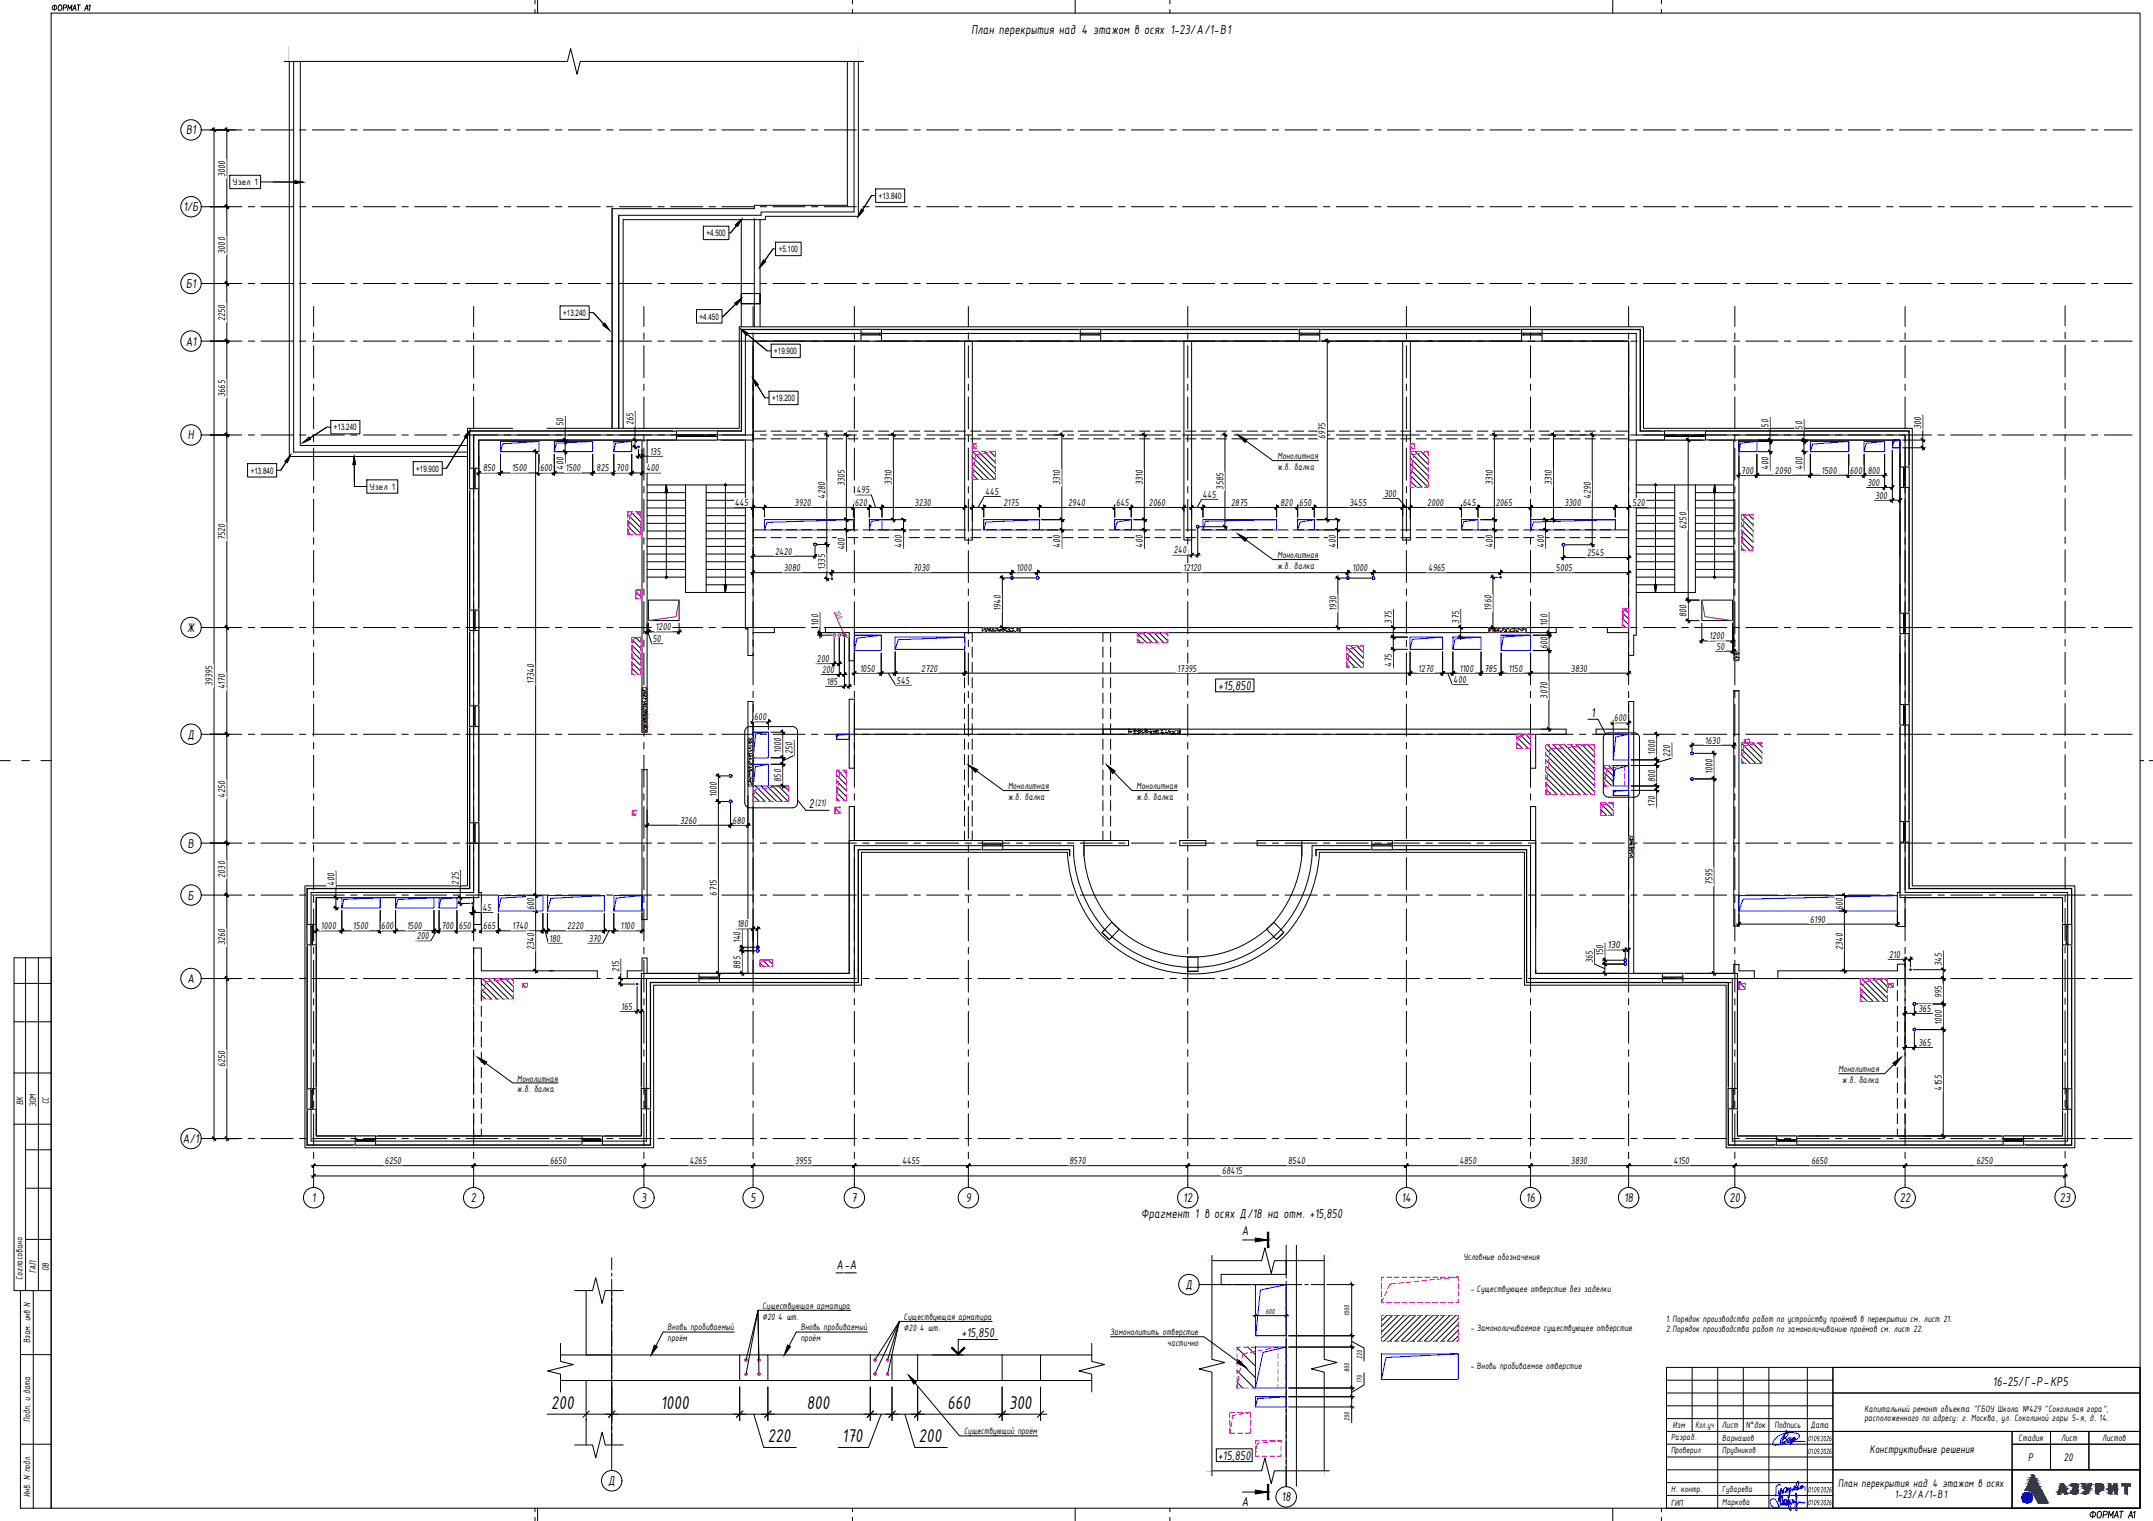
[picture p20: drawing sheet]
<svg xmlns="http://www.w3.org/2000/svg" width="841mm" height="594mm" viewBox="0 0 841 594" stroke-linecap="round" stroke-linejoin="round" font-family="sans-serif">
<defs><g id="words">
<g font-size="7.8">
<text x="215.3" y="550.4">200</text>
<text x="258.1" y="550.4">1000</text>
<text x="315.2" y="550.4">800</text>
<text x="370.2" y="550.4">660</text>
<text x="394.2" y="550.4">300</text>
<text x="299.9" y="563.4">220</text>
<text x="329" y="563.4">170</text>
<text x="358.9" y="563.4">200</text>
</g>
<g font-size="5.5">
<text x="379.4" y="13.3">План перекрытия над 4 этажом в осях 1-23/А/1-В1</text>
<text x="445.8" y="475.8">Фрагмент 1 в осях Д/18 на отм. +15,850</text>
<text x="485" y="482.3">А</text>
<text x="326.7" y="495.8">А-А</text>
<text x="778.5" y="541.2">16-25/Г-Р-КР5</text>
<text x="485" y="588.3">А</text>
</g>
<g font-size="5.4">
<text x="72.7" y="52.5">В1</text>
<text x="71.6" y="82.5">1/Б</text>
<text x="72.7" y="112.5">Б1</text>
<text x="72.5" y="135">А1</text>
<text x="73.4" y="171.6">Н</text>
<text x="73.1" y="246.8">Ж</text>
<text x="475.9" y="269.4">+15,850</text>
<text x="621.5" y="279.9">1</text>
<text x="73.3" y="288.5">Д</text>
<text x="316" y="315.5">2</text>
<text x="73.4" y="331">В</text>
<text x="73.4" y="351.3">Б</text>
<text x="73.3" y="383.9">А</text>
<text x="71.5" y="446.4">А/1</text>
<text x="121.8" y="469.6">1</text>
<text x="184" y="469.6">2</text>
<text x="250.5" y="469.6">3</text>
<text x="293.1" y="469.6">5</text>
<text x="332.7" y="469.6">7</text>
<text x="377.2" y="469.6">9</text>
<text x="462.2" y="469.6">12</text>
<text x="547.4" y="469.6">14</text>
<text x="596.1" y="469.6">16</text>
<text x="634.4" y="469.6">18</text>
<text x="675.6" y="469.6">20</text>
<text x="742.1" y="469.6">22</text>
<text x="804.6" y="469.3">23</text>
<text x="463.1" y="503.5">Д</text>
<text x="375.6" y="522.2">+15,850</text>
<text x="475.7" y="570.1">+15,850</text>
<text x="237.6" y="580.1">Д</text>
<text x="500.6" y="586.4">18</text>
</g>
<g font-size="4.7">
<text x="730.4" y="567.6">Конструктивные решения</text>
<text x="792.3" y="570.6">Р</text>
<text x="806.2" y="570.6">20</text>
<text x="718" y="580.8">План перекрытия над 4 этажом в осях</text>
<text x="740.2" y="585.3">1-23/А/1-В1</text>
</g>
<g font-size="4.2">
<text x="88" y="69.1" transform="rotate(-90 88 69.1)">3000</text>
<text x="88" y="99.1" transform="rotate(-90 88 99.1)">3000</text>
<text x="88" y="125.4" transform="rotate(-90 88 125.4)">2250</text>
<text x="88" y="155" transform="rotate(-90 88 155)">3665</text>
<text x="220.2" y="166.6" transform="rotate(-90 220.2 166.6)">50</text>
<text x="247.5" y="166.1" transform="rotate(-90 247.5 166.1)">265</text>
<text x="690.8" y="167" transform="rotate(-90 690.8 167)">50</text>
<text x="704.1" y="167.8" transform="rotate(-90 704.1 167.8)">50</text>
<text x="750.5" y="167.7" transform="rotate(-90 750.5 167.7)">300</text>
<text x="517.8" y="171.5" transform="rotate(-90 517.8 171.5)">6975</text>
<text x="253.8" y="177.6">135</text>
<text x="188.7" y="184.1">850</text>
<text x="199.9" y="184.1">1500</text>
<text x="210.9" y="184.1">600</text>
<text x="220.2" y="183.4" transform="rotate(-90 220.2 183.4)">400</text>
<text x="220.9" y="184.1">1500</text>
<text x="233.1" y="184.1">825</text>
<text x="240.7" y="184.1">700</text>
<text x="252.3" y="184.1">400</text>
<text x="680.2" y="185">700</text>
<text x="690.8" y="183.4" transform="rotate(-90 690.8 183.4)">400</text>
<text x="693.4" y="185">2090</text>
<text x="704.1" y="183.4" transform="rotate(-90 704.1 183.4)">400</text>
<text x="711.5" y="185">1500</text>
<text x="722.6" y="185">600</text>
<text x="729.6" y="185">800</text>
<text x="330" y="189.8" transform="rotate(-90 330 189.8)">3305</text>
<text x="348.4" y="189.6" transform="rotate(-90 348.4 189.6)">3310</text>
<text x="414.2" y="189.6" transform="rotate(-90 414.2 189.6)">3310</text>
<text x="446.4" y="189.6" transform="rotate(-90 446.4 189.6)">3310</text>
<text x="477.9" y="191.2" transform="rotate(-90 477.9 191.2)">3585</text>
<text x="583.1" y="189.6" transform="rotate(-90 583.1 189.6)">3310</text>
<text x="606.2" y="189.6" transform="rotate(-90 606.2 189.6)">3310</text>
<text x="729.5" y="189.8">300</text>
<text x="287" y="197.6">445</text>
<text x="310.4" y="197.6">3920</text>
<text x="322.4" y="194.8" transform="rotate(-90 322.4 194.8)">4280</text>
<text x="333.9" y="197.6">620</text>
<text x="334.6" y="192.7">495</text>
<text x="357.3" y="197.6">3230</text>
<text x="384.8" y="193.3">445</text>
<text x="392" y="197.6">2175</text>
<text x="417.2" y="197.6">2940</text>
<text x="436" y="197.6">645</text>
<text x="448.8" y="197.6">2060</text>
<text x="469.8" y="194.4">445</text>
<text x="480.9" y="197.6">2875</text>
<text x="500.2" y="197.6">820</text>
<text x="507.6" y="197.6">650</text>
<text x="527.2" y="197.6">3455</text>
<text x="540.6" y="194">300</text>
<text x="557.5" y="197.6">2000</text>
<text x="571.4" y="197.6">645</text>
<text x="584.3" y="197.6">2065</text>
<text x="611.1" y="197.6">3300</text>
<text x="621.4" y="194.8" transform="rotate(-90 621.4 194.8)">4290</text>
<text x="637.8" y="197.6">520</text>
<text x="732.5" y="194.8">300</text>
<text x="658.9" y="206.5" transform="rotate(-90 658.9 206.5)">6250</text>
<text x="88" y="210.9" transform="rotate(-90 88 210.9)">7520</text>
<text x="330" y="215" transform="rotate(-90 330 215)">400</text>
<text x="352.3" y="213.9" transform="rotate(-90 352.3 213.9)">400</text>
<text x="414.2" y="213.9" transform="rotate(-90 414.2 213.9)">400</text>
<text x="446.4" y="213.9" transform="rotate(-90 446.4 213.9)">400</text>
<text x="521.8" y="213.9" transform="rotate(-90 521.8 213.9)">400</text>
<text x="583.1" y="213.9" transform="rotate(-90 583.1 213.9)">400</text>
<text x="603.1" y="213.9" transform="rotate(-90 603.1 213.9)">400</text>
<text x="302.8" y="216.6">2420</text>
<text x="458.5" y="216.2">240</text>
<text x="620" y="217.2">2545</text>
<text x="306.2" y="223.1">3080</text>
<text x="322.4" y="222.5" transform="rotate(-90 322.4 222.5)">1335</text>
<text x="356.7" y="223.1">7030</text>
<text x="397.1" y="223.1">1000</text>
<text x="462.2" y="223.1">12120</text>
<text x="528.3" y="223.1">1000</text>
<text x="557.8" y="223.1">4965</text>
<text x="607.8" y="223.1">5005</text>
<text x="390.9" y="238.7" transform="rotate(-90 390.9 238.7)">1940</text>
<text x="522" y="238.6" transform="rotate(-90 522 238.6)">1930</text>
<text x="582.6" y="238.5" transform="rotate(-90 582.6 238.5)">1960</text>
<text x="319.7" y="244.3" transform="rotate(-90 319.7 244.3)">100</text>
<text x="543.6" y="243.5" transform="rotate(-90 543.6 243.5)">375</text>
<text x="570" y="243.5" transform="rotate(-90 570 243.5)">375</text>
<text x="604.5" y="244.3" transform="rotate(-90 604.5 244.3)">100</text>
<text x="658.9" y="241" transform="rotate(-90 658.9 241)">800</text>
<text x="255" y="250.8">50</text>
<text x="256.1" y="246.2">1200</text>
<text x="667.6" y="249.7">1200</text>
<text x="604.5" y="253.7" transform="rotate(-90 604.5 253.7)">600</text>
<text x="670.5" y="253.7">50</text>
<text x="319.1" y="258.6">200</text>
<text x="321.1" y="262.8">200</text>
<text x="335.8" y="262.3">1050</text>
<text x="359.9" y="262.3">2720</text>
<text x="459.9" y="262.3">17395</text>
<text x="543.6" y="260.6" transform="rotate(-90 543.6 260.6)">475</text>
<text x="554" y="262.3">1270</text>
<text x="570.1" y="262.3">1100</text>
<text x="579.9" y="262.3">785</text>
<text x="589.2" y="262.3">1150</text>
<text x="613.6" y="262.3">3830</text>
<text x="83" y="268.1" transform="rotate(-90 83 268.1)">39395</text>
<text x="88" y="269.2" transform="rotate(-90 88 269.2)">4170</text>
<text x="208.6" y="267.2" transform="rotate(-90 208.6 267.2)">17340</text>
<text x="322.9" y="267.4">185</text>
<text x="350.2" y="267">545</text>
<text x="567.7" y="266.8">400</text>
<text x="604.5" y="272.8" transform="rotate(-90 604.5 272.8)">3070</text>
<text x="294.6" y="281.3">600</text>
<text x="630.6" y="281.7">600</text>
<text x="666" y="290.5">1630</text>
<text x="305.1" y="294.1" transform="rotate(-90 305.1 294.1)">1000</text>
<text x="309.6" y="294.6" transform="rotate(-90 309.6 294.6)">250</text>
<text x="646.5" y="295" transform="rotate(-90 646.5 295)">1000</text>
<text x="652.5" y="295.7" transform="rotate(-90 652.5 295.7)">220</text>
<text x="305.1" y="305.3" transform="rotate(-90 305.1 305.3)">850</text>
<text x="646.5" y="305.6" transform="rotate(-90 646.5 305.6)">800</text>
<text x="668.9" y="302.4" transform="rotate(-90 668.9 302.4)">1000</text>
<text x="88" y="311.5" transform="rotate(-90 88 311.5)">4250</text>
<text x="280" y="311.2" transform="rotate(-90 280 311.2)">1000</text>
<text x="646.5" y="315.2" transform="rotate(-90 646.5 315.2)">170</text>
<text x="265.7" y="321.7">3260</text>
<text x="286.2" y="321.7">680</text>
<text x="88" y="342.8" transform="rotate(-90 88 342.8)">2030</text>
<text x="130.6" y="346.1" transform="rotate(-90 130.6 346.1)">400</text>
<text x="179.2" y="345.5" transform="rotate(-90 179.2 345.5)">225</text>
<text x="668.9" y="345.6" transform="rotate(-90 668.9 345.6)">7595</text>
<text x="280" y="349.8" transform="rotate(-90 280 349.8)">6715</text>
<text x="188.4" y="355.8">45</text>
<text x="208.6" y="355.4" transform="rotate(-90 208.6 355.4)">600</text>
<text x="719.9" y="355.4" transform="rotate(-90 719.9 355.4)">600</text>
<text x="125.4" y="363">1000</text>
<text x="137.9" y="363">1500</text>
<text x="148.9" y="363">600</text>
<text x="158.9" y="363">1500</text>
<text x="172.4" y="363">700</text>
<text x="179.2" y="363">650</text>
<text x="188.8" y="363">665</text>
<text x="200.1" y="363">1740</text>
<text x="221.6" y="363">2220</text>
<text x="242.4" y="363">1100</text>
<text x="287.9" y="362.2">180</text>
<text x="707.1" y="360.4">6190</text>
<text x="88" y="369.3" transform="rotate(-90 88 369.3)">3260</text>
<text x="162.8" y="366.9">200</text>
<text x="208.6" y="371" transform="rotate(-90 208.6 371)">2340</text>
<text x="214.5" y="367.8">180</text>
<text x="230" y="367.8">370</text>
<text x="289.3" y="368.4" transform="rotate(-90 289.3 368.4)">140</text>
<text x="627.9" y="370.4">130</text>
<text x="719.9" y="371" transform="rotate(-90 719.9 371)">2340</text>
<text x="622.2" y="376.1" transform="rotate(-90 622.2 376.1)">365</text>
<text x="626.3" y="373.5" transform="rotate(-90 626.3 373.5)">150</text>
<text x="737.9" y="374.1">210</text>
<text x="758.5" y="377.2" transform="rotate(-90 758.5 377.2)">345</text>
<text x="241.9" y="379.7" transform="rotate(-90 241.9 379.7)">215</text>
<text x="289.3" y="378.3" transform="rotate(-90 289.3 378.3)">885</text>
<text x="758.5" y="389.8" transform="rotate(-90 758.5 389.8)">995</text>
<text x="242.6" y="394.4">165</text>
<text x="749.4" y="395.2">365</text>
<text x="758.5" y="400.3" transform="rotate(-90 758.5 400.3)">1000</text>
<text x="749.4" y="408.5">365</text>
<text x="88" y="416.8" transform="rotate(-90 88 416.8)">6250</text>
<text x="758.5" y="426.2" transform="rotate(-90 758.5 426.2)">4155</text>
<text x="150.4" y="454.7">6250</text>
<text x="214.9" y="454.7">6650</text>
<text x="269.3" y="454.7">4265</text>
<text x="310.6" y="454.7">3955</text>
<text x="352.4" y="454.7">4455</text>
<text x="417.7" y="454.7">8570</text>
<text x="503.2" y="454.7">8540</text>
<text x="570.1" y="454.7">4850</text>
<text x="613.6" y="454.7">3830</text>
<text x="653.7" y="454.7">4150</text>
<text x="707.6" y="454.7">6650</text>
<text x="772.1" y="454.7">6250</text>
<text x="477.5" y="458.7">68415</text>
</g>
<g font-size="3.9">
<text x="90.8" y="72.3">Узел 1</text>
<text x="499" y="179.4">Монолитная</text>
<text x="499" y="183.6">ж.б. балка</text>
<text x="144.4" y="191.3">Узел 1</text>
<text x="499" y="218.1">Монолитная</text>
<text x="499" y="222.2">ж.б. балка</text>
<text x="393.8" y="308.3">Монолитная</text>
<text x="443.9" y="308.3">Монолитная</text>
<text x="318.5" y="315">(21)</text>
<text x="393.8" y="312.5">ж.б. балка</text>
<text x="443.9" y="312.5">ж.б. балка</text>
<text x="718.1" y="418.9">Монолитная</text>
<text x="202" y="422.5">Монолитная</text>
<text x="719.6" y="423.1">ж.б. балка</text>
<text x="9.1" y="431.5" transform="rotate(-90 9.1 431.5)">ВК</text>
<text x="19.1" y="431.3" transform="rotate(-90 19.1 431.3)">СС</text>
<text x="202" y="426.6">ж.б. балка</text>
<text x="14.1" y="432.5" transform="rotate(-90 14.1 432.5)">ЭОМ</text>
<text x="14.1" y="497.4" transform="rotate(-90 14.1 497.4)">ГАП</text>
<text x="19.1" y="496.5" transform="rotate(-90 19.1 496.5)">ОВ</text>
<text x="571.6" y="492.1">Условные обозначения</text>
<text x="8.7" y="499.9" transform="rotate(-90 8.7 499.9)">Согласовано</text>
<text x="574.4" y="504.7">- Существующее отверстие без заделки</text>
<text x="297.9" y="511.3">Существующая арматура</text>
<text x="297.9" y="515.4">∅20 4 шт.</text>
<text x="353.1" y="515.6">Существующая арматура</text>
<text x="260.8" y="519.5">Вновь пробиваемый</text>
<text x="312.8" y="519.5">Вновь пробиваемый</text>
<text x="353.1" y="519.8">∅20 4 шт.</text>
<text x="433.6" y="521.6">Замонолитить отверстие</text>
<text x="574.4" y="519.7">- Замоноличиваемое существующее отверстие</text>
<text x="650.8" y="516.3">1. Порядок производства работ по устройству проёмов в перекрытии см. лист 21.</text>
<text x="650.8" y="520.4">2.Порядок производства работ по замоноличиванию проёмов см. лист 22.</text>
<text x="11.7" y="524.5" transform="rotate(-90 11.7 524.5)">Взам. инв N</text>
<text x="260.8" y="523.7">проём</text>
<text x="312.8" y="523.7">проём</text>
<text x="456" y="525.8">частично</text>
<text x="574.4" y="534.7">- Вновь пробиваемое отверстие</text>
<text x="728.3" y="551.4">Капитальный ремонт объекта &quot;ГБОУ Школа №429 &quot;Соколиная гора&quot;,</text>
<text x="11.7" y="555.4" transform="rotate(-90 11.7 555.4)">Подп. и дата</text>
<text x="653.4" y="557.8">Изм</text>
<text x="662.3" y="557.8">Кол.уч</text>
<text x="672.6" y="557.8">Лист</text>
<text x="682" y="557.8">N°док</text>
<text x="693.1" y="557.8">Подпись</text>
<text x="707.2" y="557.6">Дата</text>
<text x="728.3" y="555.1">расположенного по адресу: г. Москва, ул. Соколиной горы 5-я, д. 14.</text>
<text x="376.6" y="560.1">Существующий проём</text>
<text x="788.5" y="562.8">Стадия</text>
<text x="805.1" y="562.8">Лист</text>
<text x="821.2" y="562.8">Листов</text>
<text x="11.7" y="584.7" transform="rotate(-90 11.7 584.7)">Инв. N подл.</text>
</g>
<g font-size="3.8">
<text x="652.8" y="562.4">Разраб.</text>
<text x="672.8" y="562.7">Варнашов</text>
<text x="652.8" y="567.7">Проверил</text>
<text x="672.8" y="567.7">Прудников</text>
<text x="652.8" y="582.7">Н. контр.</text>
<text x="672.8" y="582.7">Губарева</text>
<text x="672.8" y="587.6">Маркова</text>
<text x="652.8" y="588.3">ГИП</text>
</g>
<g font-size="3.5">
<text x="343.3" y="77.7">+13.840</text>
<text x="276" y="92.2">+4.500</text>
<text x="304.2" y="98.5">+5.100</text>
<text x="220" y="123.3">+13.240</text>
<text x="273.3" y="124.8">+4.450</text>
<text x="302.5" y="138.3">+19.900</text>
<text x="301.6" y="156.6">+19.200</text>
<text x="130.5" y="168.1">+13.240</text>
<text x="97.9" y="184.9">+13.840</text>
<text x="162.6" y="184.2">+19.900</text>
</g>
<g font-size="3.3">
<text x="706.1" y="562.9">01.09.2026</text>
<text x="706.1" y="567.9">01.09.2026</text>
<text x="706.1" y="582.9">01.09.2026</text>
<text x="706.1" y="587.9">01.09.2026</text>
</g>
<g font-size="3.1">
<text x="494.5" y="513.1">600</text>
<text x="527.2" y="514.1" transform="rotate(-90 527.2 514.1)">1000</text>
<text x="532" y="531" transform="rotate(-90 532 531)">220</text>
<text x="527.2" y="536" transform="rotate(-90 527.2 536)">800</text>
<text x="532" y="540.3" transform="rotate(-90 532 540.3)">170</text>
<text x="527.2" y="555" transform="rotate(-90 527.2 555)">200</text>
</g>
<text font-size="2.8" fill="#f00" x="326.2" y="239.1" transform="rotate(66 326.2 239.1)">100</text>
</g></defs>
<g fill="none" stroke="#000" stroke-width=".39">
<path d="M376.8 133.2v77.7h3v-77.7M462.5 133.2v77.7h3v-77.7M547.9 133.2v77.7M550.9 133.2v77.7M547.9 210.9h3M291.2 245.6v-73.7h-38.4v114.1h-2v-114.1h-63.8v176.7h1v12.5h-3v-10.5h-61.5v93.1h127v-61.5h-5.5v-3h5.8v-5h2v6h39.4v-106.2h2v106.2h37.5v-65.2h2v13.3h107.2v2h-17.5v4M291.2 245.6h1v10.4h2v-8.9h8.3v-2h-8.3v-111.9h342v111.9h-8.3v2h8.3v8.9h2v-7.9h1v-76.2h38.1v83.2h2v-83.2h62.9v176.7h-1v13.3h3v-11.3h61.5v93.1h-127v-61.5h6.6v-3h-6v-2.5h-2v3.5h-39.1v-106.2h-2v10.8h-12.7v2h12.7v93.4h-36.3v-65.2h-2v13.3h-106.9v2h17.5v4M291.2 245.6h1M322.5 245.1h61.2v2h-50v11h-2v-11h-9.2zM398.4 245.1h183.1v2h-183.1zM596.2 245.1h11.7v2h-11.7zM331.7 273.1h2v27h-2z"/>
<path d="M677.3 269.8h2v91.9h-2zM333.7 284.8h278.1v2h-11.9v13.3h-2v-13.3h-264.2M430.9 284.8h10v2h-10zM460.9 284.8v2M250.8 300.6h2v58.6h-2zM419.4 334.3v-4h-85.7v51.9h-81.2v63.5h-131v-97.1h63.5v-178.7h106.2v-39.6h348v39.6h105v178.7h63.5v97.1h-131v-63.5h-78.8v-51.9h-85.4v4M419.4 334.2a50.4 50.4 0 0 0 12.2 28.9M460.9 328.3h10.1v2h-10.1zM512.5 334.2a48.8 48.8 0 0 1-12.1 28.9M185 370.3h3v8.9h45.3v3h-48.3zM331.7 378.7v1.5h-1.5M434.3 360.2l2.9 2.8-2.8 2.9-2.9-2.8z"/>
<path d="M434.4 365.8a47.6 47.6 0 0 0 29.7 12M464 373.8h4v4h-4zM494.7 363l2.9-2.8 2.8 2.9-2.9 2.8zM497.6 365.9a47.6 47.6 0 0 1-29.6 11.9M599.9 362.5v-34.2h-91.4a44.5 44.5 0 0 1-13.7 34.7 43.3 43.3 0 0 1-63.7-7 44.8 44.8 0 0 1-7.7-27.7h-91.7v50.5M599.9 378.7v1.5h35.3M694.5 379.2h46.7v-2.6h3v5.6h-49.7zM330.3 380.2h-79.8v63.5h-127v-93.1h63.5v-178.7h107.2v-38.7h342v38.7h106v178.7h63.5v93.1h-127v-63.5h-44M502.4 486.4v11.3h-25.4v4h25.4v78.8M506.4 486.4v94.1"/>
</g>
<g fill="none" stroke="#000" stroke-width=".39">
<path d="M113 18v160.3h69.6M335.3 18v66.5h-36.3v1.3h-55.6v81.5M200.3 167.3h-17.7v178.7h-63.5v102.3h136.2v-63.5h81.2v-51.9h80.5a48.1 48.1 0 0 0 31.1 44.1 49.9 49.9 0 0 0 56.3-14.4 52.1 52.1 0 0 0 10.9-29.7h80.2v51.9h78.8v63.5h136.2v-102.3h-63.5v-178.7h-105v-39.7h-353.2v39.7h-75.1M417.8 334.3v-2.4h-82.5v51.9h-81.2v63.5h-134.2v-100.3h63.5v-178.7h106.2v-39.7h351.2v39.7h105v178.7h63.5v100.3h-134.2v-63.5M417.9 334.3v-2.5h-82.7v51.9h-81.2v63.5h-134v-100.1h63.5v-178.7h106.2v-39.7h351v39.7h105v178.7h63.5v100.1h-134v-63.5h-78.8v-51.9h-82.4v2.5M514.1 334.3v-2.4h82.2v51.9h79.9M430.5 364.2l2.9 2.8M431 363.7l.5-.6-1.1 1.2 2.9 2.7 1.1-1.1M434.4 365.9l-.5 .5M464 377.8v1.6h4v-1.6M464 379.3h4M500.4 363.1l1.1 1.2-2.8 2.7-1.2-1.1"/>
<path d="M501.5 364.2l-2.9 2.8"/>
</g>
<path d="M558.3 133.2h1.2M709.7 443.7h1.2" fill="none" stroke="#000" stroke-width=".39"/>
<path d="M253.3 234.4h12v8h-12zM664.8 234.4h12v8h-12z" fill="none" stroke="#000" stroke-width=".39"/>
<path d="M265.3 234.4l-1.2 6.5-10.8 1.5M664.8 234.4l1.2 6.5 10.8 1.5" fill="none" stroke="#f00" stroke-width=".39"/>
<g fill="none" stroke="#000" stroke-width=".39">
<path d="M252.8 198.4h15M252.8 195.4h15M252.8 192.4h15M252.8 189.4h38.1M260.3 189.4l.4 3h-.9zM260.3 189.4v36M267.8 189.4v42h23.1M275.8 198.4h15.1M275.8 195.4h15.1M275.8 192.4h15.1M275.8 189.4v42M283.1 189.5h.1"/>
<path d="M283.1 189.3v.2M283.1 189.5v-.2v.3M283.1 189.2v.4v-.4M283.1 189.2v.4M283.2 189.2l-.1 .4M283.2 189.2v.4v-.4M283.3 189.2v.5v-.5M283.3 189.2l-.1 .5zM283.3 189.7v-.6v.6M283.3 189.1v.6l.1-.6M283.3 189.1v.6v-.6M283.4 189.4v42"/>
<path d="M283.4 189.1v.6v-.6M283.4 189.2v.5l.1-.5M283.4 189.7v-.6v.6M283.5 189.2v.5v-.5M283.5 189.2v.5M283.5 189.2v.4zM283.5 189.6v-.4v.4M283.5 189.2v.4l.1-.4M283.5 189.2v.4v-.4M283.6 189.2v.4v-.4M283.6 189.6v-.4v.4M283.6 189.3v.3z"/>
<path d="M283.6 189.2v.4M283.6 189.3h.1M283.6 189.3v.2M283.6 189.5v-.2v.2M283.6 189.4h.1M283.6 189.5h.1M639.2 198.4h15M639.2 195.4h15M639.2 192.4h15M639.2 189.4h38.1M646.4 189.4h.1M646.4 189.5h.1"/>
<path d="M646.4 189.5v-.2v.2M646.4 189.3v.2M646.5 189.3l-.1 .2M646.5 189.3v.2zM646.5 189.6v-.3v.3M646.5 189.6v-.4v.4M646.5 189.2v.4M646.5 189.2v.4v-.4M646.5 189.6v-.4l.1 .4M646.6 189.6v-.4v.4M646.6 189.2v.5M646.6 189.2v.5z"/>
<path d="M646.6 189.2v.5v-.5M646.6 189.1v.6v-.6M646.6 189.7v-.6v.6M646.6 189.1l.1 .6v-.6M646.7 189.4v42M646.7 189.1v.6v-.6M646.8 189.2v.5zM646.8 189.2v.4M646.8 189.2v.4v-.4M646.9 189.6v-.4v.4M646.9 189.2v.4M646.9 189.2v.4z"/>
<path d="M646.9 189.2v.4v-.4M646.9 189.5v-.3v.4M646.9 189.3v.2v-.2M646.9 189.3v.2M646.9 189.3h.1M654.2 189.4v42M662.3 189.4v42h-23.1M662.3 198.4h15M662.3 195.4h15M662.3 192.4h15M669.8 189.4l.4 3h-.9zM669.8 189.4l-.1 36.3"/>
<path d="M252.8 204.4h15M252.8 201.4h15M252.8 207.4h15M252.8 210.4h15M252.8 213.4h15M252.8 216.4h15M252.8 219.4h15M275.8 204.4h15.1M275.8 201.4h15.1M275.8 207.4h15.1M275.8 210.4h15.1M275.8 213.4h15.1"/>
<path d="M275.8 216.4h15.1M275.8 219.4h15.1M639.2 204.4h15M639.2 201.4h15M639.2 207.4h15M639.2 210.4h15M639.2 213.4h15M639.2 216.4h15M639.2 219.4h15M662.3 204.4h15M662.3 201.4h15M662.3 207.4h15"/>
<path d="M662.3 210.4h15M662.3 213.4h15M662.3 216.4h15M662.3 219.4h15M252.8 222.4h15M252.8 225.4h15M260 225.4h.1M260 225.4v.1M260 225.5h.1M260 225.3h.1M260 225.5v-.2v.2M260 225.3v.2"/>
<path d="M260 225.5l.1-.2v.2M260.1 225.3v.2v-.2M260.1 225.2v.4zM260.1 225.2v.4v-.4M260.1 225.2v.4M260.1 225.6v-.4v.4M260.1 225.2v.5v-.5M260.2 225.2v.5zM260.2 225.7v-.5v.5M260.2 225.1v.6v-.5M260.2 225.7v-.6v.6M260.2 225.1v.6v-.6"/>
<path d="M260.3 225.7v-.6v.6M260.4 225.7v-.5v.5M260.4 225.2v.5M260.5 225.2v.4zM260.5 225.2l-.1 .4M260.5 225.6v-.4v.4M260.5 225.6v-.3v.3M260.5 225.3v.2v-.2M260.5 225.5v-.2v.2M260.5 225.3v.2M260.6 225.4l-.1 .1M260.6 225.4h.1"/>
<path d="M275.8 222.4h15.1M275.8 225.4h15.1M275.8 228.4h15.1M282.9 228.4h.9l-.4 3zM639.2 222.4h15M639.2 225.4h15M639.2 228.4h15M646.2 228.4h.9l-.4 3zM662.3 222.4h15M662.3 225.4h15M669.5 225.4v.1M669.5 225.4h.1"/>
<path d="M669.5 225.3v.3M669.5 225.3v.2v-.2M669.5 225.2l.1 .4v-.4M669.5 225.6v-.4v.4M669.6 225.2v.4v-.4M669.6 225.6v-.4v.4M669.6 225.6v-.4v.5M669.6 225.2v.5v-.5M669.6 225.7v-.5l.1 .5M669.7 225.1v.6M669.7 225.1v.6zM669.7 225.7v-.6v.6"/>
<path d="M669.7 225.1l.1 .6M669.8 225.1v.6v-.6M669.8 225.1v.6M669.8 225.1l.1 .6v-.6M669.9 225.1v.6v-.5M669.9 225.2v.5v-.5M669.9 225.2v.5M669.9 225.6v-.4l.1 .4M670 225.2v.4v-.4M670 225.2v.4zM670 225.3v.3M670 225.3v.2v-.2"/>
<path d="M670 225.3v.2M670 225.4v.1M670 225.4h.1M670 225.5h.1M670 225.3h.1M670.1 225.4h-.1"/>
<circle cx="283.4" cy="189.4" r=".29"/>
<circle cx="646.7" cy="189.4" r=".29"/>
<circle cx="260.3" cy="225.4" r=".29"/>
<circle cx="669.8" cy="225.4" r=".29"/>
</g>
<g fill="#000" stroke="#000" stroke-width=".39">
<path d="M260.3 189.4v3h-.5zM260.3 189.4v3h.4z"/>
<path d="M669.8 189.4v3h.4zM669.8 189.4v3h-.5z"/>
<path d="M283.4 228.4h.4l-.4 3zM282.9 228.4l.5 3v-3z"/>
<path d="M646.2 228.4l.5 3v-3zM646.7 228.4h.4l-.4 3z"/>
</g>
<g fill="#fff" stroke="#fff" stroke-width=".39">
<path d="M138.7 447.3l8-3.6v3.6zM138.7 443.7v3.6l8-3.6z"/>
<path d="M250.5 425.1h3.6v8zM250.5 425.1v8h3.6z"/>
<path d="M273 383.8l8-3.6v3.6zM273 380.2v3.6l8-3.6z"/>
<path d="M383.7 331.9l8-3.6v3.6zM383.7 328.3v3.6l8-3.6z"/>
<path d="M535.9 331.9l8-3.6v3.6zM535.9 328.3v3.6l8-3.6z"/>
<path d="M693.9 447.3l8-3.6v3.6zM693.9 443.7v3.6l8-3.6z"/>
<path d="M675.1 425.1l3.6 8h-3.6zM675.1 425.1l3.6 8v-8z"/>
<path d="M809.3 425.3l-3.6 8h3.6zM805.7 425.3h3.6l-3.6 8z"/>
<path d="M745.8 275.2l-3.6 8h3.6zM742.2 275.2h3.6l-3.6 8z"/>
<path d="M745.8 239.5l-3.6 8h3.6zM742.2 239.5h3.6l-3.6 8z"/>
<path d="M745.8 182.4l-3.6 8h3.6zM742.2 182.4h3.6l-3.6 8z"/>
<path d="M650.2 168.3l16 3.6v-3.6zM650.2 168.3l16 3.6h-16z"/>
<path d="M594.4 128.6l8 4.6v-4.6zM594.4 128.6l8 4.6h-8z"/>
<path d="M507.5 128.6l8 4.6v-4.6zM507.5 128.6l8 4.6h-8z"/>
<path d="M422 128.6l8 4.6v-4.6zM422 128.6l8 4.6h-8z"/>
<path d="M336.3 128.6l8 4.6v-4.6zM336.3 128.6l8 4.6h-8z"/>
<path d="M123.5 425.3l-3.6 8h3.6zM119.9 425.3h3.6l-3.6 8z"/>
<path d="M123.5 361.1l-3.6 8h3.6zM119.9 361.1h3.6l-3.6 8z"/>
<path d="M187 321.4l-3.6 8h3.6zM183.4 321.4h3.6l-3.6 8z"/>
<path d="M187 275.7l-3.6 8h3.6zM183.4 275.7h3.6l-3.6 8z"/>
<path d="M187 238.3l-3.6 8h3.6zM183.4 238.3h3.6l-3.6 8z"/>
<path d="M187 182.9l-3.6 8h3.6zM183.4 182.9h3.6l-3.6 8z"/>
<path d="M649.4 383.8l8-3.6v3.6zM649.4 380.2v3.6l8-3.6z"/>
<path d="M745.8 320.9l-3.6 8h3.6zM742.2 320.9h3.6l-3.6 8z"/>
<path d="M227.3 447.3l8-3.6v3.6zM227.3 443.7v3.6l8-3.6z"/>
<path d="M782.5 443.7v3.6h8zM782.5 443.7h8v3.6z"/>
<path d="M805.7 361.1h3.6v8zM805.7 361.1v8h3.6z"/>
<path d="M264.2 168.3l16 3.6v-3.6zM264.2 168.3l16 3.6h-16z"/>
</g>
<g fill="none" stroke="#000" stroke-width=".39">
<path d="M336.3 128.6h8v4.6h-8zM336.3 130.1h8M336.3 130.8h8M337 130.5h6.6M337 130.1v.7M343.6 130.1v.7M422 128.6h8v4.6h-8zM422 130.1h8M422 130.8h8M422.7 130.5h6.6M422.7 130.1v.7M429.3 130.1v.7"/>
<path d="M507.5 128.6h8v4.6h-8zM507.5 130.1h8M507.5 130.8h8M508.2 130.5h6.6M508.2 130.1v.7M514.8 130.1v.7M594.4 128.6h8v4.6h-8zM594.4 130.1h8M594.4 130.8h8M595.1 130.1v.7M595.1 130.5h6.6M601.7 130.1v.7"/>
<path d="M264.2 168.3h16v3.6h-16zM264.2 169.8h16M264.2 170.5h16M264.9 170.2h14.6M264.9 169.8v.7M279.5 169.8v.7M650.2 168.3h16v3.6h-16zM650.2 169.8h16M650.2 170.5h16M650.9 169.8v.7M650.9 170.2h14.6M665.5 169.8v.7"/>
<path d="M183.4 182.9h3.6v8h-3.6zM184.9 182.9v8M184.9 183.6h.7M184.9 190.2h.7M185.3 183.6v6.6M185.6 182.9v8M742.2 182.4h3.6v8h-3.6zM743.6 182.4v8M743.6 183.1h.7M743.6 189.7h.7M743.9 183.1v6.6M744.3 182.4v8"/>
<path d="M183.4 238.3h3.6v8h-3.6zM184.9 238.3v8M184.9 239h.7M185.3 239v6.6M185.6 238.3v8M742.2 239.5h3.6v8h-3.6zM743.6 239.5v8M744.3 239.5v8M184.9 245.6h.7M743.6 240.2h.7M743.6 246.8h.7M743.9 240.2v6.6"/>
<path d="M183.4 275.7h3.6v8h-3.6zM184.9 275.7v8M184.9 276.4h.7M185.3 276.4v6.6M185.6 275.7v8M742.2 275.2h3.6v8h-3.6zM743.6 275.2v8M743.6 275.9h.7M743.9 275.9v6.6M744.3 275.2v8M184.9 283h.7M743.6 282.5h.7"/>
<path d="M183.4 321.4h3.6v8h-3.6zM184.9 321.4v8M184.9 322.1h.7M184.9 328.7h.7M185.3 322.1v6.6M185.6 321.4v8M383.7 328.3h8v3.6h-8zM383.7 330.4h8M383.7 329.7h8M384.4 329.7v.7M384.4 330h6.6M391 329.7v.7"/>
<path d="M535.9 328.3h8v3.6h-8zM535.9 330.4h8M535.9 329.7h8M536.6 330h6.6M536.6 329.7v.7M543.2 329.7v.7M742.2 320.9h3.6v8h-3.6zM743.6 320.9v8M743.6 321.6h.7M743.6 328.2h.7M743.9 321.6v6.6M744.3 320.9v8"/>
<path d="M119.9 361.1h3.6v8h-3.6zM121.4 361.1v8M121.4 361.8h.7M121.4 368.4h.7M121.8 361.8v6.6M122.1 361.1v8M805.7 361.1h3.6v8h-3.6zM807.1 361.1v8M807.1 361.8h.7M807.1 368.4h.7M807.4 361.8v6.6M807.8 361.1v8"/>
<path d="M273 380.2h8v3.6h-8zM273 382.3h8M273 381.6h8M273.7 381.6v.7M273.7 381.9h6.6M280.3 381.6v.7M649.4 380.2h8v3.6h-8zM649.4 382.3h8M649.4 381.6h8M650.1 381.9h6.6M650.1 381.6v.7M656.7 381.6v.7"/>
<path d="M119.9 425.3h3.6v8h-3.6zM121.4 426h.7M121.4 432.6h.7M121.4 425.3v8M121.8 426v6.6M122.1 425.3v8M250.5 425.1h3.6v8h-3.6zM251.9 425.1v8M251.9 432.4h.7M251.9 425.8h.7M252.3 425.8v6.6M252.6 425.1v8"/>
<path d="M675.1 425.1h3.6v8h-3.6zM676.6 432.4h.7M676.6 425.8h.7M676.6 425.1v8M676.9 425.8v6.6M677.3 425.1v8M805.7 425.3h3.6v8h-3.6zM807.1 425.3v8M807.1 426h.7M807.1 432.6h.7M807.4 426v6.6M807.8 425.3v8"/>
<path d="M138.7 443.7h8v3.6h-8zM138.7 445.8h8M138.7 445.1h8M139.4 445.1v.7M139.4 445.4h6.6M146 445.1v.7M227.3 443.7h8v3.6h-8zM227.3 445.8h8M227.3 445.1h8M228 445.4h6.6M228 445.1v.7M234.6 445.1v.7"/>
<path d="M693.9 443.7h8v3.6h-8zM693.9 445.8h8M693.9 445.1h8M694.6 445.4h6.6M694.6 445.1v.7M701.2 445.1v.7M782.5 443.7h8v3.6h-8zM782.5 445.8h8M782.5 445.1h8M783.2 445.4h6.6M783.2 445.1v.7M789.8 445.1v.7"/>
</g>
<path d="M326.7 286.8h5v2h-5z" fill="none" stroke="#f00" stroke-width=".39"/>
<g fill="none" stroke="#f00" stroke-width=".39">
<path d="M325.8 239.1l4.3 9.5M328.3 247.1l2.7 1.1M328.7 248l2.7 1.1"/>
<circle cx="325.9" cy="248.1" r=".5"/>
<circle cx="327.9" cy="248.1" r=".5"/>
<circle cx="329.9" cy="248.1" r=".5"/>
</g>
<path d="M115.2 70.6l3 .6-3 .4zM287.3 87.8l2.3-2-1.5 2.6zM336.5 81.7l.8 .5-2 2.3zM287.1 118.4l2.5-1.8-1.8 2.5zM298.2 101.6l.9 .6-2.2 2.1zM235.5 127l.8-.7 1.6 2.5zM289.6 128.6l2.6 1.6-.7 .8zM294.2 147.9l2 2.3-.9 .5zM118.5 172.8l2.3-2.1 .5 .9zM183.4 168.3l-1.1 2.8-.9-.5zM113.4 177.9l-1.2 2.8-.8-.6zM138.3 178.5l.6 3h-1z" fill="#000" stroke="#000" stroke-width=".39"/>
<g fill="none" stroke="#000" stroke-width=".39">
<path d="M89.7 68.5h12.1v5.2h-12.1zM101.8 71.1h13.4h-8.5M340.4 76.4l-3.5 5.6 3.5-5.6h1.7M342.1 73.8h11.3v5.3h-11.3zM274.7 88.3h10v5.3h-10zM284.7 91h.6l2.4-2.9-2.4 2.9M302 97.2l-3.3 4.7 3.3-4.7h1M303 94.6h9.9v5.3h-9.9zM218.8 119.5h11.3v5.2h-11.3zM230.1 122.1h1.6l4.2 4.5-4.2-4.5M272.1 120.9h10v5.3h-10zM282.1 123.5h.4l4.9-4.8-4.9 4.8"/>
<path d="M299.7 137l-7.8-6.4 7.8 6.4h1.5M301.2 134.4h11.4v5.3h-11.4zM298.8 155.4l-3.1-5 3.1 5h1.6M300.4 152.8h11.3v5.2h-11.3zM127.6 166.8l-6.6 4.4 6.6-4.4h1.6M129.2 164.2h11.4v5.3h-11.4zM96.7 181.1h11.4v5.2h-11.4zM108.1 183.7h1.6l2.1-3.3-2.1 3.3M138.5 190l-.1-8.5 .1 8.5h4.8M143.3 187.4h12.1v5.2h-12.1zM161.4 180.3h11.4v5.3h-11.4zM172.8 182.9h1.6l7.4-12-7.4 12"/>
</g>
<path d="M114.7 18v158.6h67.9M117.3 18v156h65.3M331 18v62.2h-36.3v1.3h-55.6v85.8M333.6 18v64.8h-36.3v1.3h-55.6v83.2M289.6 85.8v41.8M296.9 85.8v41.8" fill="none" stroke="#000" stroke-width=".39"/>
<path d="M289.6 114.7h7.3v3.9h-7.3z" fill="none" stroke="#000" stroke-width=".39"/>
<path d="M252.2 18v2.4h49.7v-2.4M294.7 85.3v42.3" fill="none" stroke="#000" stroke-width=".39"/>
<g fill="none" stroke="#000" stroke-width=".39">
<circle cx="249.4" cy="174.5" r=".24"/>
<circle cx="318.4" cy="212.7" r=".54"/>
<circle cx="467.9" cy="205.7" r=".54"/>
<circle cx="610.7" cy="212.8" r=".54"/>
<circle cx="325" cy="226" r=".24"/>
<circle cx="395.3" cy="225.7" r=".54"/>
<circle cx="405.3" cy="225.7" r=".54"/>
<circle cx="526.5" cy="225.8" r=".54"/>
<circle cx="536.5" cy="225.8" r=".54"/>
<circle cx="586.2" cy="225.5" r=".24"/>
<circle cx="661" cy="294.2" r=".54"/>
<circle cx="285.4" cy="303" r=".54"/>
<circle cx="285.4" cy="313" r=".54"/>
<circle cx="661" cy="304.2" r=".54"/>
<circle cx="184.6" cy="352.9" r=".24"/>
<circle cx="296" cy="370" r=".54"/>
<circle cx="296" cy="371.4" r=".54"/>
<circle cx="634.9" cy="375" r=".54"/>
<circle cx="634.9" cy="376.5" r=".54"/>
<circle cx="746.3" cy="378.7" r=".24"/>
<circle cx="248.9" cy="384.3" r=".24"/>
<circle cx="679.5" cy="383.7" r=".24"/>
<circle cx="747.8" cy="392.1" r=".54"/>
<circle cx="747.8" cy="402.1" r=".54"/>
</g>
<g fill="#fff" stroke="#fff" stroke-width=".39">
<path d="M223.9 23l111.4 1-111.3-.5z"/>
<path d="M223.8 22.5l111.5 1.5-111.4-1z"/>
<path d="M223.7 22l111.6 2-111.5-1.5z"/>
<path d="M223.5 21.5l111.8 2.5-111.6-2z"/>
<path d="M223.4 21l111.9 3-111.8-2.5z"/>
<path d="M223.3 20.5l112 3.5-111.9-3z"/>
<path d="M223.2 20l112.1 4-112-3.5z"/>
<path d="M223 19.5l112.3 4.5-112.1-4z"/>
<path d="M222.9 19l112.4 5-112.3-4.5z"/>
<path d="M201.4 18h43.5l-22 1z"/>
<path d="M495.2 491.9l2.6 .5h-2.5z"/>
<path d="M495.1 491.4l22.2 1-22.1-.5z"/>
<path d="M495 490.9l22.3 1.5-22.2-1z"/>
<path d="M494.8 490.4l22.5 2-22.3-1.5z"/>
<path d="M494.7 489.9l22.6 2.5-22.5-2z"/>
<path d="M494.6 489.4l22.7 3-22.6-2.5z"/>
<path d="M494.5 488.9l22.8 3.5-22.7-3z"/>
<path d="M494.3 488.4l23 4-22.8-3.5z"/>
<path d="M494.2 487.9l23.1 4.5-23-4z"/>
<path d="M494.1 487.4l23.2 5-23.1-4.5z"/>
<path d="M494.1 487.4l23.1-5 .1 10z"/>
<path d="M527.3 492.4v82.1l-5-42.3z"/>
<path d="M473.4 584.5l23.1-5.5 .1 .5z"/>
<path d="M473.4 584.5l22.9-6 .2 .5z"/>
<path d="M473.4 584.5l22.8-6.5 .1 .5z"/>
<path d="M473.4 584.5l22.7-7 .1 .5z"/>
<path d="M473.4 584.5l22.6-7.5 .1 .5z"/>
<path d="M473.4 584.5l22.5-8 .1 .5z"/>
<path d="M473.4 584.5l22.3-8.5 .2 .5z"/>
<path d="M473.4 584.5l22.2-9 .1 .5z"/>
<path d="M473.4 584.5l22.1-9.5 .1 .5z"/>
<path d="M516.3 574.5h1v10z"/>
<path d="M473.4 494.3l-10 80.2z"/>
<path d="M218.9 529.2l-4.9 6.3z"/>
<path d="M218.9 527l-9.9 14.7z"/>
<path d="M234 504.1h2.5l-2.4 .5z"/>
<path d="M233.8 503.6l7.6 .5h-7.4z"/>
<path d="M226.4 504.1l5.3-1-.1 .2z"/>
<path d="M233.7 503.1l7.7 1-7.6-.5z"/>
<path d="M226.4 504.1l5.4-1.3-.1 .3z"/>
<path d="M233.6 502.6l7.8 1.5-7.7-1z"/>
<path d="M226.4 504.1l5.5-2v.2z"/>
<path d="M233.4 502.1l8 2-7.8-1.5z"/>
<path d="M233.3 501.6l8.1 2.5-8-2z"/>
<path d="M226.4 504.1l5.7-2.8z"/>
<path d="M233.2 501.1l8.2 3-8.1-2.5z"/>
<path d="M226.4 504.1l5.9-3.5z"/>
<path d="M233.1 500.6l8.3 3.5-8.2-3z"/>
<path d="M233 500.1l8.4 4-8.3-3.5z"/>
<path d="M232.8 499.6l8.6 4.5-8.4-4z"/>
<path d="M232.7 499.1l8.7 5-8.6-4.5z"/>
<path d="M232.7 499.1l8.7-5v10z"/>
<path d="M234.1 563.9l2.4 .5h-2.5z"/>
<path d="M234 564.4h7.4l-7.6 .5z"/>
<path d="M226.4 564.4l5.2 .7 .1 .3z"/>
<path d="M233.8 564.9l7.6-.5-7.7 1z"/>
<path d="M226.4 564.4l5.3 1 .1 .2z"/>
<path d="M233.7 565.4l7.7-1-7.8 1.5z"/>
<path d="M226.4 564.4l5.5 1.7v.3z"/>
<path d="M233.6 565.9l7.8-1.5-8 2z"/>
<path d="M233.4 566.4l8-2-8.1 2.5z"/>
<path d="M226.4 564.4l5.7 2.5v.2z"/>
<path d="M233.3 566.9l8.1-2.5-8.2 3z"/>
<path d="M226.4 564.4l5.9 3.5z"/>
<path d="M233.2 567.4l8.2-3-8.3 3.5z"/>
<path d="M233.1 567.9l8.3-3.5-8.4 4z"/>
<path d="M233 568.4l8.4-4-8.6 4.5z"/>
<path d="M232.8 568.9l8.6-4.5-8.7 5z"/>
<path d="M232.7 569.4l8.7-5v10z"/>
<path d="M431.5 533l-5 6.2z"/>
<path d="M436.5 526.7l-10 14.8z"/>
<path d="M225.3 28.5l.1 .5zM225.3 28.5l.2 .2v-.2z"/>
<path d="M225.7 28l-.4 .5zM225.3 28.5l.3-.2z"/>
<path d="M225.1 28l.2 .5 .4-.5zM225.1 28l.6-.3v.3zM225 27.5l.1 .5 .6-.3zM225 27.5h.8l-.1 .2zM225 27.5h.8v-.2z"/>
<path d="M224.9 27l.1 .5 .8-.2zM224.9 27h1l-.1 .3zM224.9 27h1l.1-.3z"/>
<path d="M224.8 26.5l.1 .5 1.1-.3zM224.8 26.5h1.2v.2zM224.8 26.5h1.2l.1-.3z"/>
<path d="M224.7 26l.1 .5 1.3-.3zM224.7 26h1.5l-.1 .2zM224.7 26h1.5v-.2z"/>
<path d="M224.5 25.5l.2 .5 1.5-.2zM224.5 25.5h1.8l-.1 .3zM224.5 25.5h1.8l.1-.3z"/>
<path d="M224.4 25l.1 .5 1.9-.3zM224.4 25h2v.2zM224.4 25h2l.1-.3z"/>
<path d="M224.3 24.5l.1 .5 2.1-.3zM224.3 24.5h2.2v.2zM224.3 24.5h2.2l.1-.3z"/>
<path d="M224.2 24l.1 .5 2.3-.3zM224.2 24h2.5l-.1 .2z"/>
<path d="M129.3 24l92.4-.3zM145.6 24l76.1-.3zM156.5 24h65.2v-.3z"/>
<path d="M113 24l108.8-.5-.1 .2zM113 24l108.7-.3z"/>
<path d="M224 23.5l62.4 .5zM224 23.5l105.9 .5h-43.5zM224 23.5l111.3 .5z"/>
<path d="M224 23.5l.2 .5h2.5zM224 23.5l29.8 .5h-27.1zM224 23.5l40.7 .5z"/>
<path d="M113 24l108.9-1-.1 .3zM113 24l108.8-.5v-.2z"/>
<path d="M113 24l109-1.5v.2zM113 24l108.9-1 .1-.3z"/>
<path d="M113 24l109.2-2-.1 .2zM113 24l109-1.5 .1-.3z"/>
<path d="M113 24l109.3-2.5-.1 .3zM113 24l109.2-2v-.2z"/>
<path d="M113 24l109.4-3v.2zM113 24l109.3-2.5 .1-.3z"/>
<path d="M113 24l109.5-3.5v.2zM113 24l109.4-3 .1-.3z"/>
<path d="M113 24l109.7-4-.1 .2zM113 24l109.5-3.5 .1-.3z"/>
<path d="M113 24l109.8-4.5-.1 .2zM113 24l109.7-4v-.3z"/>
<path d="M113 24l109.9-5-.1 .3zM113 24l109.8-4.5v-.2z"/>
<path d="M113 24l88.4-6 21.5 1zM113 18v6l88.4-6z"/>
<path d="M222.9 19l112.4-1v6zM222.9 19l112.4-1h-90.4z"/>
<path d="M496.5 496.9l.1 .5zM496.5 496.9h.2v.2zM496.5 496.9l.3-.3z"/>
<path d="M496.3 496.4l.2 .5 .3-.3zM496.3 496.4h.5v.2zM496.3 496.4h.5l.1-.3z"/>
<path d="M496.2 495.9l.1 .5 .6-.3zM496.2 495.9h.8l-.1 .2zM496.2 495.9h.8v-.3z"/>
<path d="M496.1 495.4l.1 .5 .8-.3zM496.1 495.4h1l-.1 .2zM496.1 495.4h1l.1-.3z"/>
<path d="M496 494.9l.1 .5 1.1-.3zM496 494.9h1.2v.2zM496 494.9h1.2l.1-.3z"/>
<path d="M495.9 494.4l.1 .5 1.3-.3zM495.9 494.4h1.5l-.1 .2zM495.9 494.4h1.5v-.3z"/>
<path d="M495.7 493.9l.2 .5 1.5-.3zM495.7 493.9h1.8l-.1 .2zM495.7 493.9h1.8v-.3z"/>
<path d="M495.6 493.4l.1 .5 1.8-.3zM495.6 493.4h2l-.1 .2zM495.6 493.4h2v-.3z"/>
<path d="M495.5 492.9l.1 .5 2-.3zM495.5 492.9h2.2l-.1 .2zM495.5 492.9h2.2l.1-.3z"/>
<path d="M495.3 492.4l.2 .5 2.3-.3zM495.3 492.4h2.5v.2z"/>
<path d="M476.3 492.4l16.6-.3zM481.2 492.4l11.7-.3-2 .3zM490.9 492.4h1.9l.1-.3z"/>
<path d="M473.4 492.4l19.6-.5-.1 .2zM473.4 492.4l19.5-.3z"/>
<path d="M495.2 491.9l2.6 .5h4.9zM495.2 491.9l21.1 .5h-13.6zM495.2 491.9l22.1 .5z"/>
<path d="M473.4 492.4l19.7-1-.1 .3zM473.4 492.4l19.6-.5v-.2z"/>
<path d="M473.4 492.4l19.8-1.5v.2zM473.4 492.4l19.7-1 .1-.3z"/>
<path d="M473.4 492.4l20-2-.1 .2zM473.4 492.4l19.8-1.5 .1-.3z"/>
<path d="M473.4 492.4l20.1-2.5-.1 .2zM473.4 492.4l20-2v-.3z"/>
<path d="M473.4 492.4l20.2-3-.1 .2zM473.4 492.4l20.1-2.5v-.3z"/>
<path d="M473.4 492.4l20.3-3.5-.1 .2zM473.4 492.4l20.2-3v-.3z"/>
<path d="M473.4 492.4l20.4-4v.2zM473.4 492.4l20.3-3.5 .1-.3z"/>
<path d="M473.4 492.4l20.6-4.5-.1 .2zM473.4 492.4l20.4-4 .1-.3z"/>
<path d="M473.4 492.4l20.7-5-.1 .3zM473.4 492.4l20.6-4.5v-.2z"/>
<path d="M473.4 482.4v10l20.7-5zM473.4 482.4h43.8l-23.1 5z"/>
<path d="M517.3 572.5v2h10zM517.3 570.6l10 3.9-10-2z"/>
<path d="M517.3 568.7v1.9l10 3.9zM517.3 566.8l10 7.7-10-5.8z"/>
<path d="M517.3 564.8v2l10 7.7zM517.3 562.9l10 11.6-10-9.7z"/>
<path d="M517.3 561v1.9l10 11.6zM517.3 559l10 15.5-10-13.5z"/>
<path d="M517.3 557.1v1.9l10 15.5zM517.3 555.2l10 19.3-10-17.4z"/>
<path d="M517.3 553.3v1.9l10 19.3zM517.3 551.3l10 23.2-10-21.2z"/>
<path d="M517.3 549.4v1.9l10 23.2zM517.3 547.5l10 27-10-25.1z"/>
<path d="M517.3 545.6v1.9l10 27zM517.3 543.6l10 30.9-10-28.9z"/>
<path d="M517.3 541.7v1.9l10 30.9zM517.3 539.8l10 34.7-10-32.8z"/>
<path d="M517.3 537.9v1.9l10 34.7zM517.3 535.9l10 38.6-10-36.6z"/>
<path d="M512.3 534.7l1 .2-.5-.3zM512.8 534.6l4.5 1.3-4-1zM512.8 534.6l4.5 1.3-4-1.5zM513.3 534.4l.5-.1 3.5 1.6z"/>
<path d="M513.8 534.3l3.5 1.6-3-1.7zM514.3 534.2l.5-.2 2.5 1.9z"/>
<path d="M514.8 534l2.5 1.9-2-2zM515.3 533.9l.5-.1 1.5 2.1z"/>
<path d="M515.8 533.8l1.5 2.1-1-2.2zM516.3 533.7l.5-.2 .5 2.4z"/>
<path d="M516.8 533.5l10.5 41zM516.8 533.5l.5-.1 10 41.1z"/>
<path d="M517.3 533.4l10 41.1-9.5-41.2zM517.8 533.3l.5-.1 9 41.3z"/>
<path d="M518.3 533.2l9 41.3-8.5-41.4zM518.8 533.1l.5-.2 8 41.6z"/>
<path d="M519.3 532.9l8 41.6-7.5-41.7zM519.8 532.8l.5-.1 7 41.8z"/>
<path d="M520.3 532.7l7 41.8-6.5-42zM520.8 532.5l.5-.1 6 42.1z"/>
<path d="M521.3 532.4l6 42.1-5.5-42.2zM521.8 532.3l.5-.1 5 42.3z"/>
<path d="M517.3 529v1.9l2.2 .6zM517.3 529l2.5 2.6zM517.3 529l2.7 2.6z"/>
<path d="M517.3 529l3 2.7zM517.3 529l3.2 2.7zM517.3 529l3.5 2.8z"/>
<path d="M517.3 529l3.7 2.9zM517.3 529l4 2.9zM517.3 529l4.2 3z"/>
<path d="M517.3 529l4.7 3.1zM517.3 529l5 3.2zM517.3 527.1v1.9l5 3.2zM517.3 525.1l5 7.1-5-5.1z"/>
<path d="M517.3 523.2v1.9l5 7.1zM517.3 521.3l5 10.9-5-9z"/>
<path d="M517.3 519.4v1.9l5 10.9zM517.3 517.4l5 14.8-5-12.8z"/>
<path d="M517.3 515.5v1.9l5 14.8zM517.3 513.6l5 18.6-5-16.7z"/>
<path d="M517.3 511.7v1.9l5 18.6zM517.3 509.7l5 22.5-5-20.5z"/>
<path d="M517.3 507.8v1.9l5 22.5zM517.3 505.9l5 26.3-5-24.4z"/>
<path d="M517.3 504v1.9l5 26.3zM517.3 502l5 30.2-5-28.2z"/>
<path d="M517.3 500.1v1.9l5 30.2zM517.3 498.2l5 34-5-32.1z"/>
<path d="M517.3 496.2v2l5 34zM517.3 494.3l5 37.9-5-36z"/>
<path d="M517.3 494.3l10-1.9-5 39.8zM517.3 492.4v1.9l10-1.9z"/>
<path d="M473.4 584.5h43.9l-20.7-5zM496.7 579.2l20.6 5.3-20.7-5z"/>
<path d="M496.7 579v.2l20.6 5.3zM496.8 578.7l20.5 5.8-20.6-5.5z"/>
<path d="M496.8 578.5v.2l20.5 5.8zM496.9 578.2l20.4 6.3-20.5-6z"/>
<path d="M497 578l-.1 .2 20.4 6.3zM497 577.7l20.3 6.8-20.3-6.5z"/>
<path d="M497.1 577.5l-.1 .2 20.3 6.8zM497.2 577.2l20.1 7.3-20.2-7z"/>
<path d="M497.2 577v.2l20.1 7.3zM497.3 576.7l20 7.8-20.1-7.5z"/>
<path d="M497.4 576.5l-.1 .2 20 7.8zM497.4 576.2l19.9 8.3-19.9-8z"/>
<path d="M497.5 576l-.1 .2 19.9 8.3zM497.5 575.7l19.8 8.8-19.8-8.5z"/>
<path d="M497.6 575.5l-.1 .2 19.8 8.8zM497.6 575.2l19.7 9.3-19.7-9z"/>
<path d="M497.7 575l-.1 .2 19.7 9.3zM497.8 574.7l19.5 9.8-19.6-9.5z"/>
<path d="M473.4 574.5v10l22.1-9.5zM473.4 574.5l22.1 .5z"/>
<path d="M474.4 574.5l21.1 .5zM475.4 574.5l20.1 .5z"/>
<path d="M476.3 574.5l19.2 .5zM477.3 574.5l18.2 .5z"/>
<path d="M478.3 574.5l17.2 .5zM479.3 574.5l16.2 .5z"/>
<path d="M480.2 574.5l15.3 .5zM481.2 574.5l14.3 .5z"/>
<path d="M482.2 574.5l13.3 .5zM483.1 574.5l12.4 .5z"/>
<path d="M484.1 574.5l11.4 .5zM485.1 574.5l10.4 .5z"/>
<path d="M486.1 574.5l9.4 .5zM487 574.5l8.5 .5z"/>
<path d="M488 574.5l7.5 .5zM488.9 574.5l6.6 .5z"/>
<path d="M489.9 574.5l5.6 .5zM490.9 574.5l4.6 .5z"/>
<path d="M491.9 574.5l3.6 .5zM492.8 574.5h2.5l.2 .5z"/>
<path d="M497.8 574.5v.2l19.5 9.8zM497.8 574.5h1l18.5 10z"/>
<path d="M498.8 574.5l18.5 10-17.5-10zM499.8 574.5h1l16.5 10z"/>
<path d="M500.8 574.5l16.5 10-15.6-10zM501.7 574.5h1l14.6 10z"/>
<path d="M502.7 574.5l14.6 10-13.6-10zM503.7 574.5h.9l12.7 10z"/>
<path d="M504.6 574.5l12.7 10-11.7-10zM505.6 574.5h1l10.7 10z"/>
<path d="M506.6 574.5l10.7 10-9.7-10zM507.6 574.5h.9l8.8 10z"/>
<path d="M508.5 574.5l8.8 10-7.8-10zM509.5 574.5h1l6.8 10z"/>
<path d="M510.5 574.5l6.8 10-5.9-10zM511.4 574.5h1l4.9 10z"/>
<path d="M512.4 574.5l4.9 10-3.9-10zM513.4 574.5h.9l3 10z"/>
<path d="M514.3 574.5l3 10-2-10zM515.3 574.5h1l1 10z"/>
<path d="M492.9 574.2l-.1 .3h2.5zM493 574l2.3 .5-2.4-.3z"/>
<path d="M493.1 573.5l-.1 .2 2.2 .3zM493 573.7l2.2 .3h-2.2zM493 574l2.3 .5-.1-.5z"/>
<path d="M493.2 573v.2l1.9 .3zM493.2 573.2l1.9 .3h-2zM493.1 573.5l2.1 .5-.1-.5z"/>
<path d="M493.4 572.5l-.1 .2 1.7 .3zM493.3 572.7l1.7 .3h-1.8zM493.2 573l1.9 .5-.1-.5z"/>
<path d="M493.5 572l-.1 .2 1.4 .3zM493.4 572.2l1.4 .3h-1.4zM493.4 572.5l1.6 .5-.2-.5z"/>
<path d="M493.6 571.5l-.1 .2 1.2 .3zM493.5 571.7l1.2 .3h-1.2zM493.5 572l1.3 .5-.1-.5z"/>
<path d="M493.7 571l-.1 .2 1 .3zM493.6 571.2l1 .3h-1zM493.6 571.5l1.1 .5-.1-.5z"/>
<path d="M493.8 570.5v.2l.7 .3zM493.8 570.7l.7 .3h-.8zM493.7 571l.9 .5-.1-.5z"/>
<path d="M494 570l-.1 .2 .4 .3zM493.9 570.2l.4 .3h-.5zM493.8 570.5l.7 .5-.2-.5z"/>
<path d="M494.1 569.5l.1 .5zM494 569.7l.2 .3h-.2zM494 570l.3 .5-.1-.5z"/>
<path d="M463.4 574.5l10-3.9v2zM463.4 574.5h10v-1.9z"/>
<path d="M463.4 574.5l10-7.7v1.9zM463.4 574.5l10-3.9v-1.9z"/>
<path d="M473.4 562.9v1.9l-10 9.7zM463.4 574.5l10-7.7v-2z"/>
<path d="M473.4 559.1v1.9l-10 13.5zM473.4 561l-10 13.5 10-11.6z"/>
<path d="M473.4 555.2v1.9l-10 17.4zM473.4 557.1l-10 17.4 10-15.4z"/>
<path d="M473.4 551.4v1.9l-10 21.2zM473.4 553.3l-10 21.2 10-19.3z"/>
<path d="M473.4 547.5v1.9l-10 25.1zM473.4 549.4l-10 25.1 10-23.1z"/>
<path d="M473.4 543.7v1.9l-10 28.9zM473.4 545.6l-10 28.9 10-27z"/>
<path d="M473.4 539.8v1.9l-10 32.8zM473.4 541.7l-10 32.8 10-30.8z"/>
<path d="M473.4 536v1.9l-10 36.6zM473.4 537.9l-10 36.6 10-34.7z"/>
<path d="M472.9 535.8l.3 .1-9.8 38.6zM473.2 535.9l-9.8 38.6 10-38.5z"/>
<path d="M472.4 535.7l.3 .1-9.3 38.7zM472.7 535.8l-9.3 38.7 9.5-38.7z"/>
<path d="M471.9 535.6h.3l-8.8 38.9zM472.2 535.6l-8.8 38.9 9-38.8z"/>
<path d="M471.4 535.4l.3 .1-8.3 39zM471.7 535.5l-8.3 39 8.5-38.9z"/>
<path d="M470.9 535.3l.3 .1-7.8 39.1zM471.2 535.4l-7.8 39.1 8-39.1z"/>
<path d="M470.4 535.2l.3 .1-7.3 39.2zM470.7 535.3l-7.3 39.2 7.5-39.2z"/>
<path d="M469.9 535.1h.3l-6.8 39.4zM470.2 535.1l-6.8 39.4 7-39.3z"/>
<path d="M469.4 534.9l.3 .1-6.3 39.5zM469.7 535l-6.3 39.5 6.5-39.4z"/>
<path d="M468.9 534.8l.3 .1-5.8 39.6zM469.2 534.9l-5.8 39.6 6-39.6z"/>
<path d="M468.4 534.7h.3l-5.3 39.8zM468.7 534.7l-5.3 39.8 5.5-39.7z"/>
<path d="M469.9 534.3l8.3-2.2zM476.4 532.7l1.8-.6zM477.4 532.4l1-.2z"/>
<path d="M468.4 534.7l9.5-2.6zM468.4 534.7l9.8-2.6z"/>
<path d="M468.4 534.7l9-2.7zM468.4 534.7l9.3-2.7z"/>
<path d="M468.4 534.7l8.5-2.9zM468.4 534.7l8.8-2.8z"/>
<path d="M468.4 534.7l8-3zM468.4 534.7l8.3-2.9z"/>
<path d="M468.4 534.7l7.5-3.1zM468.4 534.7l7.8-3.1z"/>
<path d="M468.4 534.7l7-3.3zM468.4 534.7l7.3-3.2z"/>
<path d="M468.4 534.7l6.5-3.4zM468.4 534.7l6.8-3.3z"/>
<path d="M468.4 534.7l6-3.5zM468.4 534.7l6.3-3.4z"/>
<path d="M468.4 534.7l5.5-3.6zM468.4 534.7l5.8-3.6z"/>
<path d="M473.4 529v1.9l-5 3.8zM468.4 534.7l5.3-3.7-.3-.1z"/>
<path d="M473.4 525.2v1.9l-5 7.6zM473.4 527.1l-5 7.6 5-5.7z"/>
<path d="M473.4 521.3v1.9l-5 11.5zM473.4 523.2l-5 11.5 5-9.5z"/>
<path d="M473.4 517.5v1.9l-5 15.3zM473.4 519.4l-5 15.3 5-13.4z"/>
<path d="M473.4 513.6v1.9l-5 19.2zM473.4 515.5l-5 19.2 5-17.2z"/>
<path d="M473.4 509.7v2l-5 23zM473.4 511.7l-5 23 5-21.1z"/>
<path d="M473.4 505.9v1.9l-5 26.9zM473.4 507.8l-5 26.9 5-25z"/>
<path d="M473.4 502v2l-5 30.7zM473.4 504l-5 30.7 5-28.8z"/>
<path d="M473.4 498.2v1.9l-5 34.6zM473.4 500.1l-5 34.6 5-32.7z"/>
<path d="M473.4 494.3v2l-5 38.4zM473.4 496.3l-5 38.4 5-36.5z"/>
<path d="M463.4 492.4l10 1.9v-1.9zM463.4 492.4l10 1.9-10 80.2z"/>
<path d="M209 541.7l9.9-.5v.3zM209 541.7h9.9v-.2z"/>
<path d="M209 541.7l9.9-1v.3zM209 541.7l9.9-.5v-.2z"/>
<path d="M209 541.7l9.9-1.5v.3zM209 541.7l9.9-1v-.2z"/>
<path d="M209 541.7l9.9-2v.3zM209 541.7l9.9-1.5v-.2z"/>
<path d="M209 541.7l9.9-2.5v.3zM209 541.7l9.9-2v-.2z"/>
<path d="M209 541.7l9.9-3v.3zM209 541.7l9.9-2.5v-.2z"/>
<path d="M209 541.7l9.9-3.5v.3zM209 541.7l9.9-3v-.2z"/>
<path d="M209 541.7l9.9-4v.3zM209 541.7l9.9-3.5v-.2z"/>
<path d="M209 541.7l9.9-4.5v.3zM209 541.7l9.9-4v-.2z"/>
<path d="M209 541.7l9.9-5v.3zM209 541.7l9.9-4.5v-.2z"/>
<path d="M209 541.7l9.7-5zM209 541.7l9.9-5z"/>
<path d="M209 541.7l9.2-5.2zM209 541.7l9.4-5.1z"/>
<path d="M209 541.7l8.7-5.3zM209 541.7l9-5.2z"/>
<path d="M209 541.7l8.2-5.4zM209 541.7l8.4-5.3z"/>
<path d="M209 541.7l7.5-5.6 .2 .1zM209 541.7l8-5.5h-.3z"/>
<path d="M209 541.7l6.9-5.7h.3zM209 541.7l7.5-5.6-.3-.1z"/>
<path d="M209 541.7l6.5-5.9 .2 .1zM209 541.7l6.9-5.7-.2-.1z"/>
<path d="M214.9 535.7l.3 .1-6.2 5.9zM209 541.7l6.5-5.9h-.3z"/>
<path d="M214.4 535.6l.3 .1-5.7 6zM214.7 535.7l-5.7 6 5.9-6z"/>
<path d="M214 535.5h.2l-5.2 6.2zM214.2 535.5l-5.2 6.2 5.4-6.1z"/>
<path d="M214.4 535.3l9.3-2.4zM219.5 534.1l4.2-1.2zM223.5 533.1l.4-.1z"/>
<path d="M214 535.5l9.5-2.7zM214 535.5l9.7-2.6z"/>
<path d="M214 535.5l8.9-2.8zM214 535.5l9.2-2.7z"/>
<path d="M214 535.5l8.4-2.9zM214 535.5l8.7-2.8z"/>
<path d="M214 535.5l8-3zM214 535.5l8.2-3z"/>
<path d="M214 535.5l7.4-3.1zM214 535.5l7.7-3.1z"/>
<path d="M214 535.5l7-3.3zM214 535.5l7.2-3.2z"/>
<path d="M214 535.5l6.5-3.4zM214 535.5l6.7-3.3z"/>
<path d="M214 535.5l5.9-3.5zM214 535.5l6.2-3.5z"/>
<path d="M214 535.5l5.5-3.7zM214 535.5l5.7-3.6z"/>
<path d="M214 535.5l4.9-4v.2zM214 535.5l5.2-3.7-.3-.1z"/>
<path d="M214 535.5l4.9-4.5zM214 535.5l4.9-4.3z"/>
<path d="M218.9 530.5l-4.9 5zM214 535.5l4.9-4.8z"/>
<path d="M218.9 530l-4.9 5.5zM218.9 530.2l-4.9 5.3z"/>
<path d="M218.9 529.5l-4.9 6zM218.9 529.7l-4.9 5.8z"/>
<path d="M218.9 528.7l-9.9 13zM218.9 529l-9.9 12.7z"/>
<path d="M218.9 528.2l-9.9 13.5zM218.9 528.5l-9.9 13.2z"/>
<path d="M218.9 527.7l-9.9 14zM218.9 528l-9.9 13.7z"/>
<path d="M218.9 527.2l-9.9 14.5zM218.9 527.5l-9.9 14.2z"/>
<path d="M209 526.7l9.9 .3v-.3zM209 526.7l9.9 .3-9.9 14.7z"/>
<path d="M235.1 508.6l.1 .5zM235.1 508.6h.2v.2zM235.1 508.6l.3-.3z"/>
<path d="M234.8 507.6l.8-.3v.3zM234.8 507.6l.7 .2 .1-.2zM234.8 507.6l.7 .2-.6 .3zM234.9 508.1h.6v-.3zM234.9 508.1h.6l-.4 .5zM235.5 508.1l-.4 .5z"/>
<path d="M234.7 507.1l1.1-.5zM234.7 507.1h1l.1-.3zM234.7 507.1h1l-.9 .5zM234.8 507.6l.9-.5z"/>
<path d="M234.6 506.6l.1 .5 1.1-.5zM234.6 506.6l1.3-.3-.1 .3zM234.4 506.1l.2 .5 1.3-.3zM234.4 506.1h1.5v.2zM234.4 506.1h1.5l.1-.3z"/>
<path d="M234.3 505.6l1.9-.5-.1 .2zM234.3 505.6h1.8v-.3zM234.3 505.6h1.8l-1.7 .5zM234.4 506.1l1.6-.3 .1-.2z"/>
<path d="M234.2 505.1l.1 .5 1.9-.5zM234.2 505.1l2.1-.3-.1 .3zM234.2 505.1l2.1-.3v-.2z"/>
<path d="M234.1 504.6l.1 .5 2.1-.5zM234.1 504.6l2.3-.3-.1 .3zM234.1 504.6l2.3-.3 .1-.2z"/>
<path d="M230.7 504.1l.8-.3zM230.9 504.1l.6-.3zM231.2 504.1l.3-.3z"/>
<path d="M230 504.1l1.5-.3zM230.2 504.1l1.3-.3zM230.4 504.1l1.1-.3z"/>
<path d="M229.2 504.1l2.3-.3zM229.4 504.1l2.1-.3zM229.7 504.1l1.8-.3z"/>
<path d="M228.7 504.1l2.8-.3zM229 504.1l2.5-.3z"/>
<path d="M226.4 504.1l5.2-.8v.3zM226.4 504.1l5.1-.3 .1-.2z"/>
<path d="M226.4 504.1l5.5-1.8-.1 .3zM226.4 504.1l5.4-1.3v-.2z"/>
<path d="M226.4 504.1l5.7-2.5-.1 .2zM226.4 504.1l5.5-2 .1-.3z"/>
<path d="M226.4 504.1l5.9-3.3zM226.4 504.1l5.7-2.8 .1-.2z"/>
<path d="M226.4 504.1l6.1-4zM226.4 504.1l6-3.8z"/>
<path d="M226.4 504.1l6.2-4.5zM226.4 504.1l6.1-4.3z"/>
<path d="M226.4 504.1l6.3-5zM226.4 504.1l6.2-4.8z"/>
<path d="M226.4 494.1v10l6.3-5zM226.4 494.1h15l-8.7 5z"/>
<path d="M235.2 559.4l-.1 .5zM235.3 559.6l-.2 .3h.2zM235.1 559.9l.3 .2z"/>
<path d="M234.8 560.9l.8 .2v-.2zM234.8 560.9l.7-.3 .1 .3zM234.9 560.4l-.1 .5 .7-.3zM234.9 560.4h.6v.2zM235.1 559.9l-.2 .5h.6zM235.1 559.9l.4 .5z"/>
<path d="M234.7 561.4l1.1 .5v-.3zM234.7 561.4h1l.1 .2zM234.8 560.9l-.1 .5h1zM234.8 560.9l.9 .5z"/>
<path d="M234.7 561.4l1.1 .5h-1.2zM234.6 561.9l1.3 .2-.1-.2zM234.6 561.9l1.3 .2-1.5 .3zM234.4 562.4h1.5v-.3zM234.4 562.4h1.5l.1 .2z"/>
<path d="M234.3 562.9l1.9 .5-.1-.3zM234.3 562.9h1.8v.2zM234.4 562.4l-.1 .5h1.8zM234.4 562.4l1.6 .2 .1 .3z"/>
<path d="M234.3 562.9l1.9 .5h-2zM234.2 563.4l2.1 .2-.1-.2zM234.2 563.4l2.1 .2v.3z"/>
<path d="M234.2 563.4l2.1 .5h-2.2zM234.1 563.9l2.3 .2-.1-.2zM234.1 563.9l2.3 .2 .1 .3z"/>
<path d="M230.7 564.4l.8 .2zM230.9 564.4l.6 .2zM231.2 564.4l.3 .2z"/>
<path d="M230 564.4l1.5 .2zM230.2 564.4l1.3 .2zM230.4 564.4l1.1 .2z"/>
<path d="M229.2 564.4l2.3 .2zM229.4 564.4l2.1 .2zM229.7 564.4l1.8 .2z"/>
<path d="M228.7 564.4l2.8 .2zM229 564.4l2.5 .2z"/>
<path d="M226.4 564.4l5.2 .7v-.2zM226.4 564.4l5.1 .2 .1 .3z"/>
<path d="M226.4 564.4l5.5 1.7-.1-.2zM226.4 564.4l5.4 1.2v.3z"/>
<path d="M226.4 564.4l5.7 2.5-.1-.3zM226.4 564.4l5.5 2 .1 .2z"/>
<path d="M226.4 564.4l5.9 3.2zM226.4 564.4l5.7 2.7 .1 .3z"/>
<path d="M226.4 564.4l6.1 4zM226.4 564.4l6 3.7z"/>
<path d="M226.4 564.4l6.2 4.5zM226.4 564.4l6.1 4.2z"/>
<path d="M226.4 564.4l6.3 5zM226.4 564.4l6.2 4.7z"/>
<path d="M226.4 564.4l6.3 5-6.3 5zM226.4 574.4h15l-8.7-5z"/>
<path d="M426.5 527l10-.3-10 .5zM426.5 526.7v.3l10-.3z"/>
<path d="M426.5 527.5l10-.8-10 1zM426.5 527.2v.3l10-.8z"/>
<path d="M426.5 528l10-1.3-10 1.5zM426.5 527.7v.3l10-1.3z"/>
<path d="M426.5 528.5l10-1.8-10 2zM426.5 528.2v.3l10-1.8z"/>
<path d="M426.5 529l10-2.3-10 2.5zM426.5 528.7v.3l10-2.3z"/>
<path d="M426.5 529.5l10-2.8-10 3zM426.5 529.2v.3l10-2.8z"/>
<path d="M426.5 530l10-3.3-10 3.5zM426.5 529.7v.3l10-3.3z"/>
<path d="M426.5 530.5l10-3.8-10 4zM426.5 530.2v.3l10-3.8z"/>
<path d="M426.5 531l10-4.3-10 4.5zM426.5 530.7v.3l10-4.3z"/>
<path d="M426.5 531.5l10-4.8-10 5zM426.5 531.2v.3l10-4.8z"/>
<path d="M426.7 531.8l9.8-5.1zM426.5 531.7l10-5z"/>
<path d="M427.2 531.9l9.3-5.2zM427 531.8l9.5-5.1z"/>
<path d="M427.7 532l8.8-5.3zM427.5 532l9-5.3z"/>
<path d="M428.2 532.2l8.3-5.5zM427.9 532.1l8.6-5.4z"/>
<path d="M428.7 532.3l7.8-5.6-7.5 5.7zM428.5 532.2l.2 .1 7.8-5.6z"/>
<path d="M429.2 532.4l7.3-5.7zM429 532.4h.2l7.3-5.7z"/>
<path d="M429.7 532.5l6.8-5.8-6.5 5.9zM429.5 532.5l7-5.8z"/>
<path d="M430.2 532.7l6.3-6-6 6zM430 532.6l.2 .1 6.3-6z"/>
<path d="M436.5 526.7l-5.5 6.1h-.3zM436.5 526.7l-6 6 .2 .1z"/>
<path d="M436.5 526.7l-5 6.3-.3-.1zM436.5 526.7l-5.5 6.1 .2 .1z"/>
<path d="M421.7 535.5l9.3-2.4zM421.7 535.5l4.3-1.2zM421.4 535.5l.6-.2z"/>
<path d="M422 535.6l9.5-2.6zM421.7 535.5l9.8-2.5z"/>
<path d="M422.5 535.7l9-2.7zM422.2 535.7l9.3-2.7z"/>
<path d="M423 535.8l8.5-2.8zM422.7 535.8l8.8-2.8z"/>
<path d="M423.5 536l8-3zM423.2 535.9l8.3-2.9z"/>
<path d="M424 536.1l7.5-3.1zM423.7 536l7.8-3z"/>
<path d="M424.5 536.2l7-3.2zM424.2 536.2l7.3-3.2z"/>
<path d="M425 536.4l6.5-3.4zM424.7 536.3l6.8-3.3z"/>
<path d="M425.4 536.5l6.1-3.5zM425.2 536.4l6.3-3.4z"/>
<path d="M426 536.6l5.5-3.6zM425.7 536.5l5.8-3.5z"/>
<path d="M426.5 536.7l5-3.7-5 4zM426.2 536.7h.3l5-3.7z"/>
<path d="M426.5 537.2l5-4.2-5 4.5zM426.5 537v.2l5-4.2z"/>
<path d="M426.5 537.7l5-4.7-5 5zM426.5 537.5v.2l5-4.7z"/>
<path d="M431.5 533l-5 5.5zM431.5 533l-5 5.2z"/>
<path d="M431.5 533l-5 6zM431.5 533l-5 5.7z"/>
<path d="M436.5 526.7l-10 13zM436.5 526.7l-10 12.8z"/>
<path d="M436.5 526.7l-10 13.5zM436.5 526.7l-10 13.3z"/>
<path d="M436.5 526.7l-10 14zM436.5 526.7l-10 13.8z"/>
<path d="M436.5 526.7l-10 14.5zM436.5 526.7l-10 14.3z"/>
<path d="M426.5 541.5v.2h10zM436.5 526.7v15l-10-.2z"/>
</g>
<g fill="none" stroke="#fff" stroke-width=".39">
<path d="M123.9 24h-10.9h27.2M129.3 24h38M156.5 24h27.1zM156.5 24h38h-10.9M156.5 24h48.9h-10.9M205.4 24h10.8h-59.7h65.2M237.5 24h16.3h-27.1h21.7M253.8 24h32.6h-21.7M302.7 24h10.9h-27.2h43.5h-32.6h27.1h-10.8M478.3 492.4h-2h3M480.2 492.4h-3.9h4.9M481.2 492.4h6.8"/>
<path d="M481.2 492.4h11.6M482.2 492.4h1.9h-2.9h3.9M486.1 492.4h2.8h-7.7h8.7M492.9 492.1l-19.5 .3M499.8 492.4h-2h3M501.7 492.4h-3.9h6.8M506.6 492.4h1.9h-2.9h3.9M510.5 492.4h-4.9h5.8h-8.7h13.6M513.4 492.4h-2h2.9h-11.6h12.6M226.7 504.1l4.8-.3-4.6 .3M227.2 504.1l4.3-.3-4 .3M227.7 504.1l3.8-.3-3.6 .3"/>
<path d="M228.2 504.1l3.3-.3-3 .3M231.5 503.8l-5.1 .3M236.7 504.1h-2.7h2.9M237.2 504.1h-3.2h3.4M237.7 504.1h-3.7h4M238.2 504.1h-4.2h4.4M238.7 504.1h-4.7h5M239.2 504.1h-5.2h5.5M239.7 504.1h-5.7h5.9M240.2 504.1h-6.2h6.5M240.7 504.1h-6.7h6.9M241.2 504.1h-7.2h7.4"/>
<path d="M215.5 535.1l1.5-.4-2.6 .6M216.5 534.9l-2.1 .4M217 534.7l2.5-.6-5.1 1.2M218.9 529.2l-9.9 12.5M221.4 533.6l2.1-.5-4 1 1.9-.5-1.5 .4 1.1-.3M222.9 533.2l-1.5 .4 1-.2M223.7 532.9l-9.7 2.6M423 535.1l1-.2-1.5 .3M424.5 534.7l.9-.2-1.4 .4 2-.6-4 1 2-.4M431 533.1l-2 .5M431 533.1l-2.5 .6 1.5-.3M431 533.1l-5 1.2 2.5-.6"/>
<path d="M431.5 533l-9.8 2.5M436.5 526.7l-10 12.5M469.9 534.3l2.5-.6zM470.9 534.1l-2 .5 9.3-2.5-9.8 2.6M473.9 533.3l-4 1 3.5-.9-1 .3M474.9 533.1l-5 1.2 4.5-1.1M475.9 532.8l-6 1.5 5.5-1.4M478.4 532.2l-8.5 2.1M512.3 534.7l1 .2-.8-.2M512.8 534.8l4.5 1.1M513.8 535l-.5-.1 .7 .2M514.3 535.2l-1-.3 1.2 .3"/>
<path d="M514.8 535.3l-1.5-.4 1.7 .5M515.3 535.4l-2-.5 2.2 .6M515.8 535.6l-2.5-.7 2.7 .7M516.3 535.7l-3-.8 3.2 .8M516.8 535.8l-3.5-.9 3.7 1M517.3 530.9l2.2 .6-2-.5M517.8 531l1.7 .5-1.5-.4M518.3 531.2l1.2 .3-1-.3M518.8 531.3l.7 .2-.5-.1M521.5 532l.5 .1M226.4 564.4l5.1 .2M226.7 564.4l4.8 .2-4.6-.2"/>
<path d="M227.2 564.4l4.3 .2-4-.2M227.7 564.4l3.8 .2-3.6-.2M228.2 564.4l3.3 .2-3-.2M236.7 564.4h-2.7h2.9M237.2 564.4h-3.2h3.4M237.7 564.4h-3.7h4M238.2 564.4h-4.2h4.4M238.7 564.4h-4.7h5M239.2 564.4h-5.2h5.5M239.7 564.4h-5.7h5.9M240.2 564.4h-6.2h6.5M240.7 564.4h-6.7h6.9"/>
<path d="M241.2 564.4h-7.2h7.4"/>
</g>
<g fill="none" stroke="#000" stroke-width=".39">
<path d="M111 24h110.7l1.2-5 2.5 10 1.3-5h110.6M486.7 172.2l10.5 7.7h17.8M486.7 210.9l10.5 7.7h17.8M290.9 285.8v27.7M292.9 283.8l-1.4 .6-.6 1.4M292.9 283.8h16.7l1.4 .6 .6 1.4M311.6 285.8v27.7M290.9 313.5l.6 1.4 1.4 .6M311.6 312.5l3.2 4h9.1M311.6 313.5l-.6 1.4-1.4 .6h-16.7M381.5 301.2l10.5 7.6h17.8M435.1 301.6l7.1 7.2h17.8"/>
<path d="M189.8 415.3l10.4 7.7h17.9M739.8 415.7l-3.6 3.7h-17.9M473.4 490.4v40.5l5 1.3-10 2.5 5 1.3v40.5M485.4 484.3h9.9M517.3 490.4v40.5l5 1.3-10 2.5 5 1.2v40.6M519.3 492.4h-21.5l-1.2 5-2.5-10-1.3 5h-21.4M224.5 504.1h7l1.2-5 2.5 10 1.3-5h7M296.1 511.8h36.2M351.3 516.1h36.2M218.9 524.7v7l5 1.3-9.9 2.5 4.9 1.2v7M239 529.2h49.9M239 539.2h49.9"/>
<path d="M286.8 520.3h-27.8l-2.8 5.4M291.4 531.2l4.7-19.4 .4 19.4M291.4 536.7l4.7-24.9 .4 24.9M300 529.2h40M300 539.2h40M338.8 520.3h-27.8l-2.8 5.4M341.7 531.2l9.6-15.1-4.6 15.1M341.7 536.7l9.6-20.6-4.6 20.6M348.4 529.2h10.1M348.4 539.2h10.1M364.3 529.2h12M389.8 523.2h-15.5v6"/>
<path d="M391.5 529.2h15M391.5 539.2h15M426.5 524.7v7l5 1.3-10.1 2.5 5.1 1.2v7M433.9 522.1h36.4l13.2 9.7M357.5 540.2l17.3 20.6h30.5M224.5 564.4h7l1.2 5 2.5-10 1.3 5h7M519.3 574.5h-21.5l-1.2 5-2.5-10-1.3 5h-21.4M485.4 582.8h9.9"/>
</g>
<g fill="none" stroke="#000" stroke-width=".39">
<path d="M379.8 173.9l1.3 1.4M379.8 178.4l8.8 8.9M379.9 176.2l8.9 9M382.1 176.2l6.7 6.7M384.3 176.2l4.5 4.5M386.6 176.2l2.2 2.2M550.9 178.9l7 7M550.9 176.6l7 7M550.9 174.4l.8 .9M552 173.2l.4 .4M552.7 176.2l5.2 5.2M555 176.2l2.9 2.9"/>
<path d="M557.2 176.2l.7 .7M246.4 199.9l3.9 3.9M248.6 199.9l1.7 1.7M379.8 185.1l2.1 2.2M379.8 182.9l4.3 4.4M379.8 180.7l6.6 6.6M550.9 190.1l.1 .1M550.9 187.9l2.4 2.3M550.9 185.6l4.6 4.6M550.9 183.4l6.8 6.8M550.9 181.1l7 7M245.3 207.8l1.1 1.1"/>
<path d="M245.3 205.6l3.3 3.3M245.3 203.3l5 5M245.3 201.1l5 5M680.3 214l.9 .9M680.3 211.7l3.1 3.2M680.3 209.5l4.5 4.5M680.3 207.3l4.5 4.5M680.3 205l4.5 4.5M680.3 202.8l4.5 4.5M680.7 200.9l4.1 4.1M682.9 200.9l1.9 1.9M248.3 233.2l.6 .7"/>
<path d="M248.3 231l2 2M249.9 230.4l.4 .4M633.7 239.2l2.5 2.5M634.3 237.6l1.9 1.9M246.8 258.7l3.5 3.5M246.8 256.4l3.5 3.5M246.8 254.2l3.5 3.5M246.8 252l3.5 3.5M246.8 249.7l3.5 3.5M248.2 248.9l2.1 2.1M444.2 249.6l1.5 1.5M444.2 247.3l3.8 3.8"/>
<path d="M446.2 247.1l4 4M448.5 247.1l4 4M450.7 247.1l4 4M452.9 247.1l3.3 3.3M455.2 247.1l1 1M526.1 259.6l1 1M526.1 257.4l3.2 3.2M526.1 255.1l5.5 5.5M526.1 252.9l6.5 6.5M527.6 252.1l5 5M529.8 252.1l2.8 2.8M532 252.1l.6 .5"/>
<path d="M633.7 243.7l1.3 1.4M633.7 241.5l2.5 2.5M246.8 263.2l.2 .2M246.8 260.9l2.4 2.5M592.4 292.2l.1 .1M592.4 290l2.3 2.3M592.4 287.7l4.5 4.6M593.7 286.8l4.2 4.2M595.9 286.8l2 1.9M603.9 292.5l17.8 17.8M603.9 299.2l11 11.1M603.9 297l13.3 13.3"/>
<path d="M603.9 294.7l15.5 15.6M604.4 290.8l18.5 18.5M606.7 290.8l16.2 16.2M608.9 290.8l14 14M611.1 290.8l11.8 11.7M613.4 290.8l9.5 9.5M615.6 290.8l7.3 7.2M617.9 290.8l5 5M620.1 290.8l2.8 2.7M622.4 290.8l.5 .5M626.6 299.5l3.6 3.6M628.3 299l1.9 1.8"/>
<path d="M680.3 297.1l1.1 1.1M680.3 294.8l3.4 3.4M680.3 292.6l5.6 5.6M680.3 290.3l7.8 7.9M681.3 289.1l7 7M683.1 288.7l.2 .2M684.6 290.2l3.7 3.6M686.9 290.2l1.4 1.4M246.9 317.2l1.3 1.3M294.2 312.8l.1 .2M294.2 310.6l2.4 2.4M294.2 308.3l4.6 4.7"/>
<path d="M295.1 307l6 6M297.3 307l6 6M299.6 307l6 6M301.8 307l6 6M304.1 307l4.1 4.1M306.3 307l1.9 1.9M326.1 315.6l2 2M326.7 311.7l1.1 1.1M326.7 309.4l3.4 3.4M326.7 307.2l4 4M326.7 305l4 4M326.7 302.7l4 4"/>
<path d="M327 300.8l3.7 3.7M328 315.2l.1 .2M329.3 300.8l1.4 1.4M603.9 303.7l6.5 6.6M603.9 308.2l2.1 2.1M603.9 306l4.3 4.3M603.9 301.5l8.8 8.8M625.2 318.3l.2 .2M625.2 316.1l2.4 2.4M625.2 313.8l4.7 4.7M626.6 306.2l.8 .8M626.6 304l3 3"/>
<path d="M626.6 301.7l3.6 3.6M627.1 313.5l3.1 3.1M629.4 313.5l.8 .8M296.8 376.1l1.3 1.3M297.8 374.9l2.5 2.5M300.1 374.9l1.7 1.7M188 388.5l1.7 1.7M188 386.3l3.9 3.9M188 384l6.2 6.2M188.4 382.2l8 8M190.7 382.2l8 8M192.9 382.2l7.6 7.6"/>
<path d="M195.2 382.2l5.3 5.4M197.4 382.2l3.1 3.1M199.6 382.2l.9 .9M204 384.3l1.3 1.2M206 384v.1M679.2 385.8l.8 .7M679.7 384l2 2M726.7 390.6l.6 .6M726.7 388.4l2.8 2.8M726.7 386.1l5.1 5.1M726.7 383.9l7.3 7.3M727.2 382.2l9 9"/>
<path d="M729.5 382.2l7.7 7.7M731.7 382.2l5.5 5.4M734 382.2l3.2 3.2M736.2 382.2l1 1M738.1 384l1.5 1.5M541.7 513.8l-2.1 2M543.9 513.8l-4.3 4.3M546.2 513.8l-6.6 6.5M548.4 513.8l-8.8 8.8M550.7 513.8l-10 10M552.9 513.8l-10 10M555.1 513.8l-10 10"/>
<path d="M557.4 513.8l-10 10M559.6 513.8l-10 10M561.9 513.8l-10 10M564.1 513.8l-10 10M566.4 513.8l-10 10M568.6 513.8l-10 10M569.6 515l-8.7 8.8M569.6 517.3l-6.5 6.5M569.6 519.5l-4.2 4.3M483.2 539.9l2.3 2.2M483.2 535.4l6.7 6.7M483.2 530.9l7.2 7.2"/>
<path d="M483.2 526.4l7.2 7.2M487.4 526.1l3 3M569.6 521.8l-2 2"/>
</g>
<g fill="none" stroke="#000" stroke-width=".39">
<path d="M299.2 168.4h-5v3h5M301.2 168.4h4M301.2 171.4h4M307.2 168.4h4M307.2 171.4h4M313.2 168.4h4M313.2 171.4h4M319.2 168.4h4M319.2 171.4h4M325.2 168.4h4M325.2 171.4h4M331.2 168.4h4"/>
<path d="M331.2 171.4h4M337.2 168.4h4M337.2 171.4h4M343.2 168.4h4M343.2 171.4h4M349.2 168.4h4M349.2 171.4h4M355.2 168.4h4M355.2 171.4h4M361.2 168.4h4M361.2 171.4h4M367.2 168.4h4"/>
<path d="M367.2 171.4h4M373.2 168.4h4M373.2 171.4h4M379.2 168.4h4M379.2 171.4h4M385.2 168.4h4M385.2 171.4h4M391.2 168.4h4M391.2 171.4h4M397.2 168.4h4M397.2 171.4h4M403.2 168.4h4"/>
<path d="M403.2 171.4h4M409.2 168.4h4M409.2 171.4h4M415.2 168.4h4M415.2 171.4h4M421.2 168.4h4M421.2 171.4h4M427.2 168.4h4M427.2 171.4h4M433.2 168.4h4M433.2 171.4h4M439.2 168.4h4"/>
<path d="M439.2 171.4h4M445.2 168.4h4M445.2 171.4h4M451.2 168.4h4M451.2 171.4h4M457.2 168.4h4M457.2 171.4h4M463.2 168.4h4M463.2 171.4h4M469.2 168.4h4M469.2 171.4h4M475.2 168.4h4"/>
<path d="M475.2 171.4h4M481.2 168.4h4M481.2 171.4h4M487.2 168.4h4M487.2 171.4h4M493.2 168.4h4M493.2 171.4h4M499.2 168.4h4M499.2 171.4h4M505.2 168.4h4M505.2 171.4h4M511.2 168.4h4"/>
<path d="M511.2 171.4h4M517.2 168.4h4M517.2 171.4h4M523.2 168.4h4M523.2 171.4h4M529.2 168.4h4M529.2 171.4h4M535.2 168.4h4M535.2 171.4h4M541.2 168.4h4M541.2 171.4h4M547.2 168.4h4"/>
<path d="M547.2 171.4h4M553.2 168.4h4M553.2 171.4h4M559.2 168.4h4M559.2 171.4h4M565.2 168.4h4M565.2 171.4h4M571.2 168.4h4M571.2 171.4h4M577.2 168.4h4M577.2 171.4h4M583.2 168.4h4"/>
<path d="M583.2 171.4h4M589.2 168.4h4M589.2 171.4h4M595.2 168.4h4M595.2 171.4h4M601.2 168.4h4M601.2 171.4h4M607.2 168.4h4M607.2 171.4h4M613.2 168.4h4M613.2 171.4h4M619.2 168.4h4"/>
<path d="M619.2 171.4h4M625.2 168.4h4M625.2 171.4h4M631.2 168.4h5v3h-5M299.2 207h-5v3h5M301.2 207h4M301.2 210h4M307.2 207h4M307.2 210h4M313.2 207h4M313.2 210h4M319.2 207h4"/>
<path d="M319.2 210h4M325.2 207h4M325.2 210h4M331.2 207h4M331.2 210h4M337.2 207h4M337.2 210h4M343.2 207h4M343.2 210h4M349.2 207h4M349.2 210h4M355.2 207h4"/>
<path d="M355.2 210h4M361.2 207h4M361.2 210h4M367.2 207h4M367.2 210h4M373.2 207h4M373.2 210h4M379.2 207h4M379.2 210h4M385.2 207h4M385.2 210h4M391.2 207h4"/>
<path d="M391.2 210h4M397.2 207h4M397.2 210h4M403.2 207h4M403.2 210h4M409.2 207h4M409.2 210h4M415.2 207h4M415.2 210h4M421.2 207h4M421.2 210h4M427.2 207h4"/>
<path d="M427.2 210h4M433.2 207h4M433.2 210h4M439.2 207h4M439.2 210h4M445.2 207h4M445.2 210h4M451.2 207h4M451.2 210h4M457.2 207h4M457.2 210h4M463.2 207h4"/>
<path d="M463.2 210h4M469.2 207h4M469.2 210h4M475.2 207h4M475.2 210h4M481.2 207h4M481.2 210h4M487.2 207h4M487.2 210h4M493.2 207h4M493.2 210h4M499.2 207h4"/>
<path d="M499.2 210h4M505.2 207h4M505.2 210h4M511.2 207h4M511.2 210h4M517.2 207h4M517.2 210h4M523.2 207h4M523.2 210h4M529.2 207h4M529.2 210h4M535.2 207h4"/>
<path d="M535.2 210h4M541.2 207h4M541.2 210h4M547.2 207h4M547.2 210h4M553.2 207h4M553.2 210h4M559.2 207h4M559.2 210h4M565.2 207h4M565.2 210h4M571.2 207h4"/>
<path d="M571.2 210h4M577.2 207h4M577.2 210h4M583.2 207h4M583.2 210h4M589.2 207h4M589.2 210h4M595.2 207h4M595.2 210h4M601.2 207h4M601.2 210h4M607.2 207h4"/>
<path d="M607.2 210h4M613.2 207h4M613.2 210h4M619.2 207h4M619.2 210h4M625.2 207h4M625.2 210h4M631.2 207h5v3h-5M376.8 250.7v-3.6h3v3.6M376.8 252.7v4M376.8 258.7v4M379.8 252.7v4"/>
<path d="M379.8 258.7v4M430.8 250.7v-3.6h3v3.6M430.8 252.7v4M430.8 258.7v4M433.8 252.7v4M433.8 258.7v4M376.8 264.7v4M376.8 270.7v4M376.8 276.7v4M379.8 264.7v4M379.8 270.7v4M379.8 276.7v4"/>
<path d="M430.8 264.7v4M430.8 270.7v4M430.8 276.7v4M433.8 264.7v4M433.8 270.7v4M433.8 276.7v4M376.8 282.7v4M376.8 288.7v4M376.8 294.7v4M379.8 282.7v4M379.8 288.7v4M379.8 294.7v4"/>
<path d="M430.8 282.7v4M430.8 288.7v4M430.8 294.7v4M433.8 282.7v4M433.8 288.7v4M433.8 294.7v4M376.8 300.7v4M376.8 306.7v4M376.8 312.7v4M376.8 318.7v4M379.8 300.7v4M379.8 306.7v4"/>
<path d="M379.8 312.7v4M379.8 318.7v4M430.8 300.7v4M430.8 306.7v4M430.8 312.7v4M430.8 318.7v4M433.8 300.7v4M433.8 306.7v4M433.8 312.7v4M433.8 318.7v4M376.8 324.7v3.6h3v-3.6M430.8 324.7v3.6h3v-3.6"/>
<path d="M185 385v-2.8h3v2.8M185 386.9v4M185 393v4M185 398.9v4M188 386.9v4M188 393v4M188 398.9v4M741.2 385v-2.8h3v2.8M741.2 386.9v4M741.2 393v4M741.2 398.9v4M744.2 386.9v4"/>
<path d="M744.2 393v4M744.2 398.9v4M185 405v4M185 410.9v4M185 417v4M188 405v4M188 410.9v4M188 417v4M741.2 405v4M741.2 410.9v4M741.2 417v4M744.2 405v4"/>
<path d="M744.2 410.9v4M744.2 417v4M185 422.9v4M185 429v4M185 434.9v4M188 422.9v4M188 429v4M188 434.9v4M741.2 422.9v4M741.2 429v4M741.2 434.9v4M744.2 422.9v4"/>
<path d="M744.2 429v4M744.2 434.9v4M185 440.9v2.8h3v-2.8M741.2 440.9v2.8h3v-2.8"/>
</g>
<g fill="#000" stroke="#000" stroke-width=".39">
<path d="M483.5 169.9l3.7 1.8-.9 1.1zM483.5 208.5l3.7 1.9-.9 1zM378.3 298.8l3.6 1.8-.8 1.1zM432.3 298.8l3.3 2.4-.9 .9zM186.5 413l3.6 1.8-.7 1.1zM739.4 415.3l3.3-2.3-2.4 3.2zM490.3 483.5l5 .8-5 .7zM255.6 525.4l1.2 .6-2.4 3.2zM307.6 525.4l1.2 .6-2.4 3.2zM483.9 531.3l2.9 2.8-3.6-1.8zM354.9 537.1l3.1 2.6-1 .9zM490.3 582l5 .8-5 .7z"/>
<path d="M495.1 481.3l.5 6v-6zM495.1 481.3l.5 6h-.5z"/>
<path d="M376.6 526.2l-2.3 3 2.7-2.6zM376.6 526.2l-2.3 3v-.7zM371.7 526.6l2.6 2.6v-.7zM372 526.2l2.3 2.3-2.6-1.9z"/>
<path d="M495.1 579.8l.5 6v-6zM495.1 579.8l.5 6h-.5z"/>
</g>
<g fill="none" stroke="#000" stroke-width=".39">
<path d="M78.6 50.8h15.9M83.6 49.8v395.9M88.6 49.8v395.9M97 50.8h2.5M102 50.8h12.5M117 50.8h2.5M122 50.8h12.5M137 50.8h2.5M142 50.8h12.5M157 50.8h2.5M162 50.8h12.5M177 50.8h2.5"/>
<path d="M182 50.8h12.5M197 50.8h2.5M202 50.8h12.5M217 50.8h2.5M222 50.8h12.5M237 50.8h2.5M242 50.8h12.5M257 50.8h2.5M262 50.8h12.5M277 50.8h2.5M282 50.8h12.5M297 50.8h2.5"/>
<path d="M302 50.8h12.5M317 50.8h2.5M322 50.8h12.5M337 50.8h2.5M342 50.8h12.5M357 50.8h2.5M362 50.8h12.5M377 50.8h2.5M382 50.8h12.5M397 50.8h2.5M402 50.8h12.5M417 50.8h2.5"/>
<path d="M422 50.8h12.5M437 50.8h2.5M442 50.8h12.5M457 50.8h2.5M462 50.8h12.5M477 50.8h2.5M482 50.8h12.5M497 50.8h2.5M502 50.8h12.5M517 50.8h2.5M522 50.8h12.5M537 50.8h2.5"/>
<path d="M542 50.8h12.5M557 50.8h2.5M562 50.8h12.5M577 50.8h2.5M582 50.8h12.5M597 50.8h2.5M602 50.8h12.5M617 50.8h2.5M622 50.8h12.5M637 50.8h2.5M642 50.8h12.5M657 50.8h2.5"/>
<path d="M662 50.8h12.5M677 50.8h2.5M682 50.8h12.5M697 50.8h2.5M702 50.8h12.5M717 50.8h2.5M722 50.8h12.5M737 50.8h2.5M742 50.8h12.5M757 50.8h2.5M762 50.8h12.5M777 50.8h2.5"/>
<path d="M782 50.8h12.5M797 50.8h2.5M802 50.8h12.5M817 50.8h2.5M822 50.8h10.9M78.6 80.7h15.9M97 80.7h2.5M102 80.7h12.5M117 80.7h2.5M122 80.7h12.5M137 80.7h2.5M142 80.7h12.5"/>
<path d="M157 80.7h2.5M162 80.7h12.5M177 80.7h2.5M182 80.7h12.5M197 80.7h2.5M202 80.7h12.5M217 80.7h2.5M222 80.7h12.5M237 80.7h2.5M242 80.7h12.5M257 80.7h2.5M262 80.7h12.5"/>
<path d="M277 80.7h2.5M282 80.7h12.5M297 80.7h2.5M302 80.7h12.5M317 80.7h2.5M322 80.7h12.5M337 80.7h2.5M342 80.7h12.5M357 80.7h2.5M362 80.7h12.5M377 80.7h2.5M382 80.7h12.5"/>
<path d="M397 80.7h2.5M402 80.7h12.5M417 80.7h2.5M422 80.7h12.5M437 80.7h2.5M442 80.7h12.5M457 80.7h2.5M462 80.7h12.5M477 80.7h2.5M482 80.7h12.5M497 80.7h2.5M502 80.7h12.5"/>
<path d="M517 80.7h2.5M522 80.7h12.5M537 80.7h2.5M542 80.7h12.5M557 80.7h2.5M562 80.7h12.5M577 80.7h2.5M582 80.7h12.5M597 80.7h2.5M602 80.7h12.5M617 80.7h2.5M622 80.7h12.5"/>
<path d="M637 80.7h2.5M642 80.7h12.5M657 80.7h2.5M662 80.7h12.5M677 80.7h2.5M682 80.7h12.5M697 80.7h2.5M702 80.7h12.5M717 80.7h2.5M722 80.7h12.5M737 80.7h2.5M742 80.7h12.5"/>
<path d="M757 80.7h2.5M762 80.7h12.5M777 80.7h2.5M782 80.7h12.5M797 80.7h2.5M802 80.7h12.5M817 80.7h2.5M822 80.7h10.9M78.6 110.7h15.9M97 110.7h2.5M102 110.7h12.5M117 110.7h2.5"/>
<path d="M122 110.7h12.5M122.5 119.7v7.8M137 110.7h2.5M142 110.7h12.5M157 110.7h2.5M162 110.7h12.5M177 110.7h2.5M182 110.7h12.5M185 119.7v7.8M197 110.7h2.5M202 110.7h12.5M217 110.7h2.5"/>
<path d="M222 110.7h12.5M237 110.7h2.5M242 110.7h12.5M251.5 119.7v7.8M257 110.7h2.5M262 110.7h12.5M277 110.7h2.5M282 110.7h12.5M294.2 119.7v7.8M297 110.7h2.5M302 110.7h12.5M317 110.7h2.5"/>
<path d="M322 110.7h12.5M333.7 119.7v7.8M337 110.7h2.5M342 110.7h12.5M357 110.7h2.5M362 110.7h12.5M377 110.7h2.5M378.3 119.7v7.8M382 110.7h12.5M397 110.7h2.5M402 110.7h12.5M417 110.7h2.5"/>
<path d="M422 110.7h12.5M437 110.7h2.5M442 110.7h12.5M457 110.7h2.5M462 110.7h12.5M464 119.7v7.8M477 110.7h2.5M482 110.7h12.5M497 110.7h2.5M502 110.7h12.5M517 110.7h2.5M522 110.7h12.5"/>
<path d="M537 110.7h2.5M542 110.7h12.5M549.4 119.7v7.8M557 110.7h2.5M562 110.7h12.5M577 110.7h2.5M582 110.7h12.5M597 110.7h2.5M597.9 119.7v7.8M602 110.7h12.5M617 110.7h2.5M622 110.7h12.5"/>
<path d="M636.2 119.7v7.8M637 110.7h2.5M642 110.7h12.5M657 110.7h2.5M662 110.7h12.5M677 110.7h2.5M677.7 119.7v7.8M682 110.7h12.5M697 110.7h2.5M702 110.7h12.5M717 110.7h2.5M722 110.7h12.5"/>
<path d="M737 110.7h2.5M742 110.7h12.5M744.2 119.7v7.8M757 110.7h2.5M762 110.7h12.5M777 110.7h2.5M782 110.7h12.5M797 110.7h2.5M802 110.7h12.5M806.7 119.5v7.8M817 110.7h2.5M822 110.7h10.9"/>
<path d="M78.6 133.2h15.9M97 133.2h2.5M102 133.2h12.5M117 133.2h2.5M122 133.2h12.5M122.5 130v2.5M122.5 135v12.5M137 133.2h2.5M142 133.2h12.5M157 133.2h2.5M162 133.2h12.5M177 133.2h2.5"/>
<path d="M182 133.2h12.5M185 130v2.5M185 135v12.5M197 133.2h2.5M202 133.2h12.5M217 133.2h2.5M222 133.2h12.5M237 133.2h2.5M242 133.2h12.5M251.5 130v2.5M251.5 135v12.5M257 133.2h2.5"/>
<path d="M262 133.2h12.5M277 133.2h2.5M282 133.2h12.5M294.2 130v2.5M294.2 135v12.5M297 133.2h2.5M302 133.2h12.5M317 133.2h2.5M322 133.2h12.5M333.7 130v2.5M333.7 135v12.5M337 133.2h2.5"/>
<path d="M342 133.2h12.5M357 133.2h2.5M362 133.2h12.5M377 133.2h2.5M378.3 130v2.5M378.3 135v12.5M382 133.2h12.5M397 133.2h2.5M402 133.2h12.5M417 133.2h2.5M422 133.2h12.5M437 133.2h2.5"/>
<path d="M442 133.2h12.5M457 133.2h2.5M462 133.2h12.5M464 130v2.5M464 135v12.5M477 133.2h2.5M482 133.2h12.5M497 133.2h2.5M502 133.2h12.5M517 133.2h2.5M522 133.2h12.5M537 133.2h2.5"/>
<path d="M542 133.2h12.5M549.4 130v2.5M549.4 135v12.5M557 133.2h2.5M562 133.2h12.5M577 133.2h2.5M582 133.2h12.5M597 133.2h2.5M597.9 130v2.5M597.9 135v12.5M602 133.2h12.5M617 133.2h2.5"/>
<path d="M622 133.2h12.5M636.2 130v2.5M636.2 135v12.5M637 133.2h2.5M642 133.2h12.5M657 133.2h2.5M662 133.2h12.5M677 133.2h2.5M677.7 130v2.5M677.7 135v12.5M682 133.2h12.5M697 133.2h2.5"/>
<path d="M702 133.2h12.5M717 133.2h2.5M722 133.2h12.5M737 133.2h2.5M742 133.2h12.5M744.2 130v2.5M744.2 135v12.5M757 133.2h2.5M762 133.2h12.5M777 133.2h2.5M782 133.2h12.5M797 133.2h2.5"/>
<path d="M802 133.2h12.5M806.7 129.8v2.5M806.7 134.8v12.5M817 133.2h2.5M822 133.2h10.9M122.5 150v2.5M122.5 155v12.5M185 150v2.5M185 155v12.5M251.5 150v2.5M251.5 155v12.5M294.2 150v2.5"/>
<path d="M294.2 155v12.5M333.7 150v2.5M333.7 155v12.5M378.3 150v2.5M378.3 155v12.5M464 150v2.5M464 155v12.5M549.4 150v2.5M549.4 155v12.5M597.9 150v2.5M597.9 155v12.5M636.2 150v2.5"/>
<path d="M636.2 155v12.5M677.7 150v2.5M677.7 155v12.5M744.2 150v2.5M744.2 155v12.5M806.7 149.8v2.5M806.7 154.8v12.5M78.6 169.9h15.9M97 169.9h2.5M102 169.9h12.5M117 169.9h2.5M122 169.9h12.5"/>
<path d="M122.5 170v2.5M122.5 175v12.5M137 169.9h2.5M142 169.9h12.5M157 169.9h2.5M162 169.9h12.5M177 169.9h2.5M182 169.9h12.5M185 170v2.5M185 175v12.5M197 169.9h2.5M202 169.9h12.5"/>
<path d="M217 169.9h2.5M222 169.9h12.5M237 169.9h2.5M242 169.9h12.5M251.5 170v2.5M251.5 175v12.5M257 169.9h2.5M262 169.9h12.5M277 169.9h2.5M282 169.9h12.5M294.2 170v2.5M294.2 175v12.5"/>
<path d="M297 169.9h2.5M302 169.9h12.5M317 169.9h2.5M322 169.9h12.5M333.7 170v2.5M333.7 175v12.5M337 169.9h2.5M342 169.9h12.5M357 169.9h2.5M362 169.9h12.5M377 169.9h2.5M378.3 170v2.5"/>
<path d="M378.3 175v12.5M382 169.9h12.5M397 169.9h2.5M402 169.9h12.5M417 169.9h2.5M422 169.9h12.5M437 169.9h2.5M442 169.9h12.5M457 169.9h2.5M462 169.9h12.5M464 170v2.5M464 175v12.5"/>
<path d="M477 169.9h2.5M482 169.9h12.5M497 169.9h2.5M502 169.9h12.5M517 169.9h2.5M522 169.9h12.5M537 169.9h2.5M542 169.9h12.5M549.4 170v2.5M549.4 175v12.5M557 169.9h2.5M562 169.9h12.5"/>
<path d="M577 169.9h2.5M582 169.9h12.5M597 169.9h2.5M597.9 170v2.5M597.9 175v12.5M602 169.9h12.5M617 169.9h2.5M622 169.9h12.5M636.2 170v2.5M636.2 175v12.5M637 169.9h2.5M642 169.9h12.5"/>
<path d="M657 169.9h2.5M662 169.9h12.5M677 169.9h2.5M677.7 170v2.5M677.7 175v12.5M682 169.9h12.5M697 169.9h2.5M702 169.9h12.5M717 169.9h2.5M722 169.9h12.5M737 169.9h2.5M742 169.9h12.5"/>
<path d="M744.2 170v2.5M744.2 175v12.5M757 169.9h2.5M762 169.9h12.5M777 169.9h2.5M782 169.9h12.5M797 169.9h2.5M802 169.9h12.5M806.7 169.8v2.5M806.7 174.8v12.5M817 169.9h2.5M822 169.9h10.9"/>
<path d="M122.5 190v2.5M122.5 195v12.5M185 190v2.5M185 195v12.5M251.5 190v2.5M251.5 195v12.5M294.2 190v2.5M294.2 195v12.5M333.7 190v2.5M333.7 195v12.5M378.3 190v2.5M378.3 195v12.5"/>
<path d="M464 190v2.5M464 195v12.5M549.4 190v2.5M549.4 195v12.5M597.9 190v2.5M597.9 195v12.5M636.2 190v2.5M636.2 195v12.5M677.7 190v2.5M677.7 195v12.5M744.2 190v2.5M744.2 195v12.5"/>
<path d="M806.7 189.8v2.5M806.7 194.8v12.5M122.5 210v2.5M122.5 215v12.5M185 210v2.5M185 215v12.5M251.5 210v2.5M251.5 215v12.5M294.2 210v2.5M294.2 215v12.5M333.7 210v2.5M333.7 215v12.5"/>
<path d="M378.3 210v2.5M378.3 215v12.5M464 210v2.5M464 215v12.5M549.4 210v2.5M549.4 215v12.5M597.9 210v2.5M597.9 215v12.5M636.2 210v2.5M636.2 215v12.5M677.7 210v2.5M677.7 215v12.5"/>
<path d="M744.2 210v2.5M744.2 215v12.5M806.7 209.8v2.5M806.7 214.8v12.5M122.5 230v2.5M122.5 235v12.5M185 230v2.5M185 235v12.5M251.5 230v2.5M251.5 235v12.5M294.2 230v2.5M294.2 235v12.5"/>
<path d="M333.7 230v2.5M333.7 235v12.5M378.3 230v2.5M378.3 235v12.5M464 230v2.5M464 235v12.5M549.4 230v2.5M549.4 235v12.5M597.9 230v2.5M597.9 235v12.5M636.2 230v2.5M636.2 235v12.5"/>
<path d="M677.7 230v2.5M677.7 235v12.5M744.2 230v2.5M744.2 235v12.5M806.7 229.8v2.5M806.7 234.8v12.5M78.6 245.1h15.9M97 245.1h2.5M102 245.1h12.5M117 245.1h2.5M122 245.1h12.5M122.5 250v2.5"/>
<path d="M122.5 255v12.5M137 245.1h2.5M142 245.1h12.5M157 245.1h2.5M162 245.1h12.5M177 245.1h2.5M182 245.1h12.5M185 250v2.5M185 255v12.5M197 245.1h2.5M202 245.1h12.5M217 245.1h2.5"/>
<path d="M222 245.1h12.5M237 245.1h2.5M242 245.1h12.5M251.5 250v2.5M251.5 255v12.5M257 245.1h2.5M262 245.1h12.5M277 245.1h2.5M282 245.1h12.5M294.2 250v2.5M294.2 255v12.5M297 245.1h2.5"/>
<path d="M302 245.1h12.5M317 245.1h2.5M322 245.1h12.5M333.7 250v2.5M333.7 255v12.5M337 245.1h2.5M342 245.1h12.5M357 245.1h2.5M362 245.1h12.5M377 245.1h2.5M378.3 250v2.5M378.3 255v12.5"/>
<path d="M382 245.1h12.5M397 245.1h2.5M402 245.1h12.5M417 245.1h2.5M422 245.1h12.5M437 245.1h2.5M442 245.1h12.5M457 245.1h2.5M462 245.1h12.5M464 250v2.5M464 255v12.5M477 245.1h2.5"/>
<path d="M482 245.1h12.5M497 245.1h2.5M502 245.1h12.5M517 245.1h2.5M522 245.1h12.5M537 245.1h2.5M542 245.1h12.5M549.4 250v2.5M549.4 255v12.5M557 245.1h2.5M562 245.1h12.5M577 245.1h2.5"/>
<path d="M582 245.1h12.5M597 245.1h2.5M597.9 250v2.5M597.9 255v12.5M602 245.1h12.5M617 245.1h2.5M622 245.1h12.5M636.2 250v2.5M636.2 255v12.5M637 245.1h2.5M642 245.1h12.5M657 245.1h2.5"/>
<path d="M662 245.1h12.5M677 245.1h2.5M677.7 250v2.5M677.7 255v12.5M682 245.1h12.5M697 245.1h2.5M702 245.1h12.5M717 245.1h2.5M722 245.1h12.5M737 245.1h2.5M742 245.1h12.5M744.2 250v2.5"/>
<path d="M744.2 255v12.5M757 245.1h2.5M762 245.1h12.5M777 245.1h2.5M782 245.1h12.5M797 245.1h2.5M802 245.1h12.5M806.7 249.8v2.5M806.7 254.8v12.5M817 245.1h2.5M822 245.1h10.9M122.5 270v2.5"/>
<path d="M122.5 275v12.5M185 270v2.5M185 275v12.5M251.5 270v2.5M251.5 275v12.5M294.2 270v2.5M294.2 275v12.5M333.7 270v2.5M333.7 275v12.5M378.3 270v2.5M378.3 275v12.5M464 270v2.5"/>
<path d="M464 275v12.5M549.4 270v2.5M549.4 275v12.5M597.9 270v2.5M597.9 275v12.5M636.2 270v2.5M636.2 275v12.5M677.7 270v2.5M677.7 275v12.5M744.2 270v2.5M744.2 275v12.5M806.7 269.8v2.5"/>
<path d="M806.7 274.8v12.5M78.6 286.8h15.9M97 286.8h2.5M102 286.8h12.5M117 286.8h2.5M122 286.8h12.5M122.5 290v2.5M122.5 295v12.5M137 286.8h2.5M142 286.8h12.5M157 286.8h2.5M162 286.8h12.5"/>
<path d="M177 286.8h2.5M182 286.8h12.5M185 290v2.5M185 295v12.5M197 286.8h2.5M202 286.8h12.5M217 286.8h2.5M222 286.8h12.5M237 286.8h2.5M242 286.8h12.5M251.5 290v2.5M251.5 295v12.5"/>
<path d="M257 286.8h2.5M262 286.8h12.5M277 286.8h2.5M282 286.8h12.5M294.2 290v2.5M294.2 295v12.5M297 286.8h2.5M302 286.8h12.5M317 286.8h2.5M322 286.8h12.5M333.7 290v2.5M333.7 295v12.5"/>
<path d="M337 286.8h2.5M342 286.8h12.5M357 286.8h2.5M362 286.8h12.5M377 286.8h2.5M378.3 290v2.5M378.3 295v12.5M382 286.8h12.5M397 286.8h2.5M402 286.8h12.5M417 286.8h2.5M422 286.8h12.5"/>
<path d="M437 286.8h2.5M442 286.8h12.5M457 286.8h2.5M462 286.8h12.5M464 290v2.5M464 295v12.5M477 286.8h2.5M482 286.8h12.5M497 286.8h2.5M502 286.8h12.5M517 286.8h2.5M522 286.8h12.5"/>
<path d="M537 286.8h2.5M542 286.8h12.5M549.4 290v2.5M549.4 295v12.5M557 286.8h2.5M562 286.8h12.5M577 286.8h2.5M582 286.8h12.5M597 286.8h2.5M597.9 290v2.5M597.9 295v12.5M602 286.8h12.5"/>
<path d="M617 286.8h2.5M622 286.8h12.5M636.2 290v2.5M636.2 295v12.5M637 286.8h2.5M642 286.8h12.5M657 286.8h2.5M662 286.8h12.5M677 286.8h2.5M677.7 290v2.5M677.7 295v12.5M682 286.8h12.5"/>
<path d="M697 286.8h2.5M702 286.8h12.5M717 286.8h2.5M722 286.8h12.5M737 286.8h2.5M742 286.8h12.5M744.2 290v2.5M744.2 295v12.5M757 286.8h2.5M762 286.8h12.5M777 286.8h2.5M782 286.8h12.5"/>
<path d="M797 286.8h2.5M802 286.8h12.5M806.7 289.8v2.5M806.7 294.8v12.5M817 286.8h2.5M822 286.8h10.9M122.5 310v2.5M122.5 315v12.5M185 310v2.5M185 315v12.5M251.5 310v2.5M251.5 315v12.5"/>
<path d="M294.2 310v2.5M294.2 315v12.5M333.7 310v2.5M333.7 315v12.5M378.3 310v2.5M378.3 315v12.5M464 310v2.5M464 315v12.5M549.4 310v2.5M549.4 315v12.5M597.9 310v2.5M597.9 315v12.5"/>
<path d="M636.2 310v2.5M636.2 315v12.5M677.7 310v2.5M677.7 315v12.5M744.2 310v2.5M744.2 315v12.5M806.7 309.8v2.5M806.7 314.8v12.5M78.6 329.3h15.9M97 329.3h2.5M102 329.3h12.5M117 329.3h2.5"/>
<path d="M122 329.3h12.5M122.5 330v2.5M122.5 335v12.5M137 329.3h2.5M142 329.3h12.5M157 329.3h2.5M162 329.3h12.5M177 329.3h2.5M182 329.3h12.5M185 330v2.5M185 335v12.5M197 329.3h2.5"/>
<path d="M202 329.3h12.5M217 329.3h2.5M222 329.3h12.5M237 329.3h2.5M242 329.3h12.5M251.5 330v2.5M251.5 335v12.5M257 329.3h2.5M262 329.3h12.5M277 329.3h2.5M282 329.3h12.5M294.2 330v2.5"/>
<path d="M294.2 335v12.5M297 329.3h2.5M302 329.3h12.5M317 329.3h2.5M322 329.3h12.5M333.7 330v2.5M333.7 335v12.5M337 329.3h2.5M342 329.3h12.5M357 329.3h2.5M362 329.3h12.5M377 329.3h2.5"/>
<path d="M378.3 330v2.5M378.3 335v12.5M382 329.3h12.5M397 329.3h2.5M402 329.3h12.5M417 329.3h2.5M422 329.3h12.5M437 329.3h2.5M442 329.3h12.5M457 329.3h2.5M462 329.3h12.5M464 330v2.5"/>
<path d="M464 335v12.5M477 329.3h2.5M482 329.3h12.5M497 329.3h2.5M502 329.3h12.5M517 329.3h2.5M522 329.3h12.5M537 329.3h2.5M542 329.3h12.5M549.4 330v2.5M549.4 335v12.5M557 329.3h2.5"/>
<path d="M562 329.3h12.5M577 329.3h2.5M582 329.3h12.5M597 329.3h2.5M597.9 330v2.5M597.9 335v12.5M602 329.3h12.5M617 329.3h2.5M622 329.3h12.5M636.2 330v2.5M636.2 335v12.5M637 329.3h2.5"/>
<path d="M642 329.3h12.5M657 329.3h2.5M662 329.3h12.5M677 329.3h2.5M677.7 330v2.5M677.7 335v12.5M682 329.3h12.5M697 329.3h2.5M702 329.3h12.5M717 329.3h2.5M722 329.3h12.5M737 329.3h2.5"/>
<path d="M742 329.3h12.5M744.2 330v2.5M744.2 335v12.5M757 329.3h2.5M762 329.3h12.5M777 329.3h2.5M782 329.3h12.5M797 329.3h2.5M802 329.3h12.5M806.7 329.8v2.5M806.7 334.8v12.5M817 329.3h2.5"/>
<path d="M822 329.3h10.9M78.6 349.6h15.9M97 349.6h2.5M102 349.6h12.5M117 349.6h2.5M122 349.6h12.5M122.5 350v2.5M122.5 355v12.5M137 349.6h2.5M142 349.6h12.5M157 349.6h2.5M162 349.6h12.5"/>
<path d="M177 349.6h2.5M182 349.6h12.5M185 350v2.5M185 355v12.5M197 349.6h2.5M202 349.6h12.5M217 349.6h2.5M222 349.6h12.5M237 349.6h2.5M242 349.6h12.5M251.5 350v2.5M251.5 355v12.5"/>
<path d="M257 349.6h2.5M262 349.6h12.5M277 349.6h2.5M282 349.6h12.5M294.2 350v2.5M294.2 355v12.5M297 349.6h2.5M302 349.6h12.5M317 349.6h2.5M322 349.6h12.5M333.7 350v2.5M333.7 355v12.5"/>
<path d="M337 349.6h2.5M342 349.6h12.5M357 349.6h2.5M362 349.6h12.5M377 349.6h2.5M378.3 350v2.5M378.3 355v12.5M382 349.6h12.5M397 349.6h2.5M402 349.6h12.5M417 349.6h2.5M422 349.6h12.5"/>
<path d="M437 349.6h2.5M442 349.6h12.5M457 349.6h2.5M462 349.6h12.5M464 350v2.5M464 355v12.5M477 349.6h2.5M482 349.6h12.5M497 349.6h2.5M502 349.6h12.5M517 349.6h2.5M522 349.6h12.5"/>
<path d="M537 349.6h2.5M542 349.6h12.5M549.4 350v2.5M549.4 355v12.5M557 349.6h2.5M562 349.6h12.5M577 349.6h2.5M582 349.6h12.5M597 349.6h2.5M597.9 350v2.5M597.9 355v12.5M602 349.6h12.5"/>
<path d="M617 349.6h2.5M622 349.6h12.5M636.2 350v2.5M636.2 355v12.5M637 349.6h2.5M642 349.6h12.5M657 349.6h2.5M662 349.6h12.5M677 349.6h2.5M677.7 350v2.5M677.7 355v12.5M682 349.6h12.5"/>
<path d="M697 349.6h2.5M702 349.6h12.5M717 349.6h2.5M722 349.6h12.5M737 349.6h2.5M742 349.6h12.5M744.2 350v2.5M744.2 355v12.5M757 349.6h2.5M762 349.6h12.5M777 349.6h2.5M782 349.6h12.5"/>
<path d="M797 349.6h2.5M802 349.6h12.5M806.7 349.8v2.5M806.7 354.8v12.5M817 349.6h2.5M822 349.6h10.9M122.5 370v2.5M122.5 375v12.5M185 370v2.5M185 375v12.5M251.5 370v2.5M251.5 375v12.5"/>
<path d="M294.2 370v2.5M294.2 375v12.5M333.7 370v2.5M333.7 375v12.5M378.3 370v2.5M378.3 375v12.5M464 370v2.5M464 375v12.5M549.4 370v2.5M549.4 375v12.5M597.9 370v2.5M597.9 375v12.5"/>
<path d="M636.2 370v2.5M636.2 375v12.5M677.7 370v2.5M677.7 375v12.5M744.2 370v2.5M744.2 375v12.5M806.7 369.8v2.5M806.7 374.8v12.5M78.6 382.2h15.9M97 382.2h2.5M102 382.2h12.5M117 382.2h2.5"/>
<path d="M122 382.2h12.5M122.5 390v2.5M122.5 395v12.5M137 382.2h2.5M142 382.2h12.5M157 382.2h2.5M162 382.2h12.5M177 382.2h2.5M182 382.2h12.5M185 390v2.5M185 395v12.5M197 382.2h2.5"/>
<path d="M202 382.2h12.5M217 382.2h2.5M222 382.2h12.5M237 382.2h2.5M242 382.2h12.5M251.5 390v2.5M251.5 395v12.5M257 382.2h2.5M262 382.2h12.5M277 382.2h2.5M282 382.2h12.5M294.2 390v2.5"/>
<path d="M294.2 395v12.5M297 382.2h2.5M302 382.2h12.5M317 382.2h2.5M322 382.2h12.5M333.7 390v2.5M333.7 395v12.5M337 382.2h2.5M342 382.2h12.5M357 382.2h2.5M362 382.2h12.5M377 382.2h2.5"/>
<path d="M378.3 390v2.5M378.3 395v12.5M382 382.2h12.5M397 382.2h2.5M402 382.2h12.5M417 382.2h2.5M422 382.2h12.5M437 382.2h2.5M442 382.2h12.5M457 382.2h2.5M462 382.2h12.5M464 390v2.5"/>
<path d="M464 395v12.5M477 382.2h2.5M482 382.2h12.5M497 382.2h2.5M502 382.2h12.5M517 382.2h2.5M522 382.2h12.5M537 382.2h2.5M542 382.2h12.5M549.4 390v2.5M549.4 395v12.5M557 382.2h2.5"/>
<path d="M562 382.2h12.5M577 382.2h2.5M582 382.2h12.5M597 382.2h2.5M597.9 390v2.5M597.9 395v12.5M602 382.2h12.5M617 382.2h2.5M622 382.2h12.5M636.2 390v2.5M636.2 395v12.5M637 382.2h2.5"/>
<path d="M642 382.2h12.5M657 382.2h2.5M662 382.2h12.5M677 382.2h2.5M677.7 390v2.5M677.7 395v12.5M682 382.2h12.5M697 382.2h2.5M702 382.2h12.5M717 382.2h2.5M722 382.2h12.5M737 382.2h2.5"/>
<path d="M742 382.2h12.5M744.2 390v2.5M744.2 395v12.5M757 382.2h2.5M762 382.2h12.5M777 382.2h2.5M782 382.2h12.5M797 382.2h2.5M802 382.2h12.5M806.7 389.8v2.5M806.7 394.8v12.5M817 382.2h2.5"/>
<path d="M822 382.2h10.9M122.5 410v2.5M122.5 415v12.5M185 410v2.5M185 415v12.5M251.5 410v2.5M251.5 415v12.5M294.2 410v2.5M294.2 415v12.5M333.7 410v2.5M333.7 415v12.5M378.3 410v2.5"/>
<path d="M378.3 415v12.5M464 410v2.5M464 415v12.5M549.4 410v2.5M549.4 415v12.5M597.9 410v2.5M597.9 415v12.5M636.2 410v2.5M636.2 415v12.5M677.7 410v2.5M677.7 415v12.5M744.2 410v2.5"/>
<path d="M744.2 415v12.5M806.7 409.8v2.5M806.7 414.8v12.5M122.5 430v2.5M122.5 435v12.5M185 430v2.5M185 435v12.5M251.5 430v2.5M251.5 435v12.5M294.2 430v2.5M294.2 435v12.5M333.7 430v2.5"/>
<path d="M333.7 435v12.5M378.3 430v2.5M378.3 435v12.5M464 430v2.5M464 435v12.5M549.4 430v2.5M549.4 435v12.5M597.9 430v2.5M597.9 435v12.5M636.2 430v2.5M636.2 435v12.5M677.7 430v2.5"/>
<path d="M677.7 435v12.5M744.2 430v2.5M744.2 435v12.5M806.7 429.8v2.5M806.7 434.8v12.5M78.6 444.7h15.9M97 444.7h2.5M102 444.7h12.5M117 444.7h2.5M121.5 459.3h686.2M121.5 455.3h686.2M122 444.7h12.5"/>
<path d="M122.5 450v2.5M122.5 455v8.8M137 444.7h2.5M142 444.7h12.5M157 444.7h2.5M162 444.7h12.5M177 444.7h2.5M182 444.7h12.5M185 450v2.5M185 455v8.8M197 444.7h2.5M202 444.7h12.5"/>
<path d="M217 444.7h2.5M222 444.7h12.5M237 444.7h2.5M242 444.7h12.5M251.5 450v2.5M251.5 455v8.8M257 444.7h2.5M262 444.7h12.5M277 444.7h2.5M282 444.7h12.5M294.2 450v2.5M294.2 455v8.8"/>
<path d="M297 444.7h2.5M302 444.7h12.5M317 444.7h2.5M322 444.7h12.5M333.7 450v2.5M333.7 455v8.8M337 444.7h2.5M342 444.7h12.5M357 444.7h2.5M362 444.7h12.5M377 444.7h2.5M378.3 450v2.5"/>
<path d="M378.3 455v8.8M382 444.7h12.5M397 444.7h2.5M402 444.7h12.5M417 444.7h2.5M422 444.7h12.5M437 444.7h2.5M442 444.7h12.5M457 444.7h2.5M462 444.7h12.5M464 450v2.5M464 455v8.8"/>
<path d="M477 444.7h2.5M482 444.7h12.5M497 444.7h2.5M502 444.7h12.5M517 444.7h2.5M522 444.7h12.5M537 444.7h2.5M542 444.7h12.5M549.4 450v2.5M549.4 455v8.8M557 444.7h2.5M562 444.7h12.5"/>
<path d="M577 444.7h2.5M582 444.7h12.5M597 444.7h2.5M597.9 450v2.5M597.9 455v8.8M602 444.7h12.5M617 444.7h2.5M622 444.7h12.5M636.2 450v2.5M636.2 455v8.8M637 444.7h2.5M642 444.7h12.5"/>
<path d="M657 444.7h2.5M662 444.7h12.5M677 444.7h2.5M677.7 450v2.5M677.7 455v8.8M682 444.7h12.5M697 444.7h2.5M702 444.7h12.5M717 444.7h2.5M722 444.7h12.5M737 444.7h2.5M742 444.7h12.5"/>
<path d="M744.2 450v2.5M744.2 455v8.8M757 444.7h2.5M762 444.7h12.5M777 444.7h2.5M782 444.7h12.5M797 444.7h2.5M802 444.7h12.5M806.7 449.8v2.5M806.7 454.8v8.8M817 444.7h2.5M822 444.7h10.9"/>
<path d="M239 491.3v4.7M239 497.2v1.3M239 499.7v6.3M502.4 492.4v6.7M239 507.2v1.3M239 509.7v6.3M239 517.2v1.3M239 519.7v6.3M468.4 501.7h10.1M479.7 501.7h1.3M482.2 501.7h6.3M489.7 501.7h1.3"/>
<path d="M492.2 501.7h6.3M499.7 501.7h1.3M502.2 501.7h6.3M502.4 500.4v1.2M502.4 502.9v6.3M502.4 510.4v1.3M502.4 512.9v6.2M509.7 501.7h1.3M512.2 501.7h5.1M239 527.2v1.3M239 529.7v6.3M239 537.2v1.3"/>
<path d="M239 539.7v6.3M502.4 520.4v1.2M502.4 522.9v6.3M502.4 530.4v1.3M502.4 532.9v6.3M239 547.2v1.3M239 549.7v6.3M239 557.2v1.3M239 559.7v14.7M502.4 540.4v1.2M502.4 542.9v6.3M502.4 550.4v1.3"/>
<path d="M502.4 552.9v6.3M502.4 560.4v1.3M502.4 562.9v6.2M502.4 570.4v1.3M502.4 572.9v7.8"/>
<circle cx="74.6" cy="50.7" r="4"/>
<circle cx="74.6" cy="80.7" r="4"/>
<circle cx="74.6" cy="110.7" r="4"/>
<circle cx="74.6" cy="133.2" r="4"/>
<circle cx="74.6" cy="169.9" r="4"/>
<circle cx="74.6" cy="245.1" r="4"/>
<circle cx="74.6" cy="286.8" r="4"/>
<circle cx="74.6" cy="329.3" r="4"/>
<circle cx="74.6" cy="349.6" r="4"/>
<circle cx="74.6" cy="382.2" r="4"/>
<circle cx="74.6" cy="444.7" r="4"/>
<circle cx="122.5" cy="467.8" r="4"/>
<circle cx="185" cy="467.8" r="4"/>
<circle cx="251.5" cy="467.8" r="4"/>
<circle cx="294.2" cy="467.8" r="4"/>
<circle cx="333.7" cy="467.8" r="4"/>
<circle cx="378.3" cy="467.8" r="4"/>
<circle cx="464" cy="467.8" r="4"/>
<circle cx="549.4" cy="467.8" r="4"/>
<circle cx="597.9" cy="467.8" r="4"/>
<circle cx="636.2" cy="467.8" r="4"/>
<circle cx="677.7" cy="467.8" r="4"/>
<circle cx="744.2" cy="467.8" r="4"/>
<circle cx="806.7" cy="467.6" r="4"/>
<circle cx="464.4" cy="501.7" r="4"/>
<circle cx="238.9" cy="578.4" r="4"/>
<circle cx="502.4" cy="584.7" r="4"/>
</g>
<g fill="none" stroke="#f0f" stroke-width=".39">
<path d="M379.8 174.9v.4h.6M379.8 173.9v.7M379.8 179.3v1.9M380 174.7l-.2 .6M380.4 173.2h-.6v.4M380.6 173.6l-.3 .2-.2 .6M380.7 173.2h.6v.4M381.3 174.9v.4h-.6M381.3 173.9v.7M381.3 173.2l-.4 .3M382.3 176.2h-2.5v2M383 177.4l-1.9 .3-.1 1.3"/>
<path d="M383.3 176.2h2M385.9 176.8l-1.9 .4M386.3 176.2h2.5M388.8 176.2v2M388.8 179.3v1.9M388.8 176.2l-1.9 .4M550.9 174.9v.4h.6M550.9 173.9v.7M550.9 179.3v1.9M551 174.5l-.1 .8M551.5 173.2h-.6v.4M551.6 173.4l-.5 .1-.1 .7"/>
<path d="M551.8 173.2h.6v.4M551.9 179.9l-.1 2M552.4 176.2h-1.5v2M552.4 174.9v.4h-.6M552.4 173.9v.7M552.4 173.2l-.5 .1M553.4 176.2h2M554.5 177l-2.3 .5-.2 1.4M556.4 176.2h1.5M557.9 176.2v2M557.9 179.3v1.9M557.9 176.2l-2.4 .6"/>
<path d="M247.3 199.9h-2v2.5M248.3 199.9h2v2.5M250.3 199.9l-1.6 .4M379.8 185.2v2.1h2.5M379.8 182.2v2M380 185.9l-.2 1.4M380.4 183l-.3 1.9M380.8 180l-.3 2M383.3 187.3h2M388.8 185.2v2.1h-2.5M388.8 182.2v2M550.9 188.2v2h1.5"/>
<path d="M550.9 182.2v2M550.9 185.2v2.1M551 188.9l-.1 1.3M551.3 185.9l-.2 2M551.6 182.9l-.2 2M553.4 190.2h2M557.9 188.2v2h-1.5M557.9 182.2v2M557.9 185.2v2.1M245.3 206.4v2.5h2M245.3 203.4v2M245.5 206.9l-.2 2"/>
<path d="M245.8 203.9l-.2 2M247.7 200.5l-1.6 .4-.2 2M250.3 206.4v2.5h-2M250.3 203.4v2M680.3 212.9v2h1.7M680.3 203.9v2M680.3 206.9v2M680.3 209.9v2M680.4 213.2l-.1 1.7M680.7 210.2l-.2 2M680.9 207.2l-.2 2M681.1 204.2l-.1 2"/>
<path d="M682 200.9h-1.7v2M682.6 201.3l-1.2 .2-.2 1.7M683 200.9h1.8M684.8 212.9v2h-1.8M684.8 200.9v2M684.8 203.9v2M684.8 206.9v2M684.8 209.9v2M684.8 200.9l-1.2 .2M248.3 231.4v.6M248.3 232.3v.6M248.3 233.2v.7"/>
<path d="M248.3 233.9h.4M248.3 233.4v.5M248.5 232.6l-.1 .5M248.6 231.6l-.1 .7M248.7 230.4h-.4v.7M249 230.4h.6M249 233.9h.6M249.3 230.7l-.6 .2-.1 .4M249.9 230.4h.4v.7M250.3 233.2v.7h-.4M250.3 231.4v.6M250.3 232.3v.6"/>
<path d="M250.3 230.4l-.7 .2M633.7 238.4v.5M633.7 239.2v.7M634.2 239.2v.6M634.3 237.6h-.6v.5M634.6 237.6h.6M634.7 238.3l-.4 .1v.5M635.5 237.9l-.5 .2M635.5 237.6h.7v.5M636.2 238.4v.5M636.2 239.2v.7M636.2 237.6l-.4 .2"/>
<path d="M246.8 252.2v1.9M246.8 255.2v1.9M246.8 258.1v2.1M247 258.5l-.1 2M247.1 255.5l-.1 2M247.2 252.6l-.1 1.9M248 248.9h-1.2v2.3M248.3 249.4l-.9 .3-.1 1.8M249 248.9h1.3v2.3M250.3 252.2v1.9M250.3 255.2v1.9M250.3 258.1v2.1"/>
<path d="M250.3 248.9l-1 .3M444.2 249.6v1.5h2.5M444.5 249.9l-.3 1.2M446.7 247.1h-2.5v1.5M447.1 247.5l-2.2 .1-.3 1.3M447.7 251.1h2M447.7 247.1h2M450.1 247.4l-2 .1M450.7 251.1h2M450.7 247.1h2M453.1 247.2l-2 .1M453.7 247.1h2.5"/>
<path d="M456.2 249.6v1.5h-2.5M456.2 247.1v1.5M456.2 247.1l-2.2 .1M526.1 258.4v2.2h1.2M526.1 255.3v2M526.3 259l-.2 1.6M526.8 256l-.3 2M527.3 252.1h-1.2v2.3M528.3 252.1h2M529.4 252.9l-2.2 .5-.2 1.6M531.3 252.1h1.3M532.6 258.4v2.2h-1.3"/>
<path d="M532.6 252.1v2.3M532.6 255.3v2M532.6 252.1l-2.2 .5M633.7 240.1v.6M633.7 241v.7M633.7 241.9v.6M633.7 242.8v.7M633.7 243.7v.6M633.7 244.6v.5h.6M633.8 243.7v.6M633.9 242.8l-.1 .6M634 241.9l-.1 .6"/>
<path d="M634.1 241l-.1 .6M634.2 240.1l-.1 .6M634.6 245.1h.6M636.2 244.6v.5h-.7M636.2 240.1v.6M636.2 241v.7M636.2 241.9v.6M636.2 242.8v.7M636.2 243.7v.6M246.8 261.1v2.3M246.8 263.4h1.2M246.8 261.5v1.9"/>
<path d="M250.3 261.1v2.3h-1.3M528.3 260.6h2M592.4 290v2.3h2.2M592.7 290.5l-.3 1.8M594.6 286.8h-2.2v2.2M595.1 287.3l-1.9 .4-.3 1.8M595.6 286.8h2.3v2.2M597.9 290v2.3h-2.3M597.9 286.8l-1.8 .3M603.9 293.6v1.9M603.9 296.5v2M603.9 299.5v2.1"/>
<path d="M604.9 299l-.2 2M605.1 296l-.2 2M605.4 290.8h-1.5v1.7M606.4 290.8h2M607.7 292.4l-2.3 .2-.2 2.4M609.4 290.8h2M610.7 292.1l-2 .2M612.4 290.8h2M613.6 291.8l-1.9 .2M615.4 290.8h2M616.6 291.5l-2 .2M618.4 290.8h2"/>
<path d="M619.6 291.1l-2 .3M621.4 290.8h1.5M622.9 290.8v1.7M622.9 293.6v1.9M622.9 296.5v2M622.9 299.5v2.1M622.9 290.8l-2.3 .2M628.6 299h-2v2M629.6 299h2M632.1 299.5l-1.9 .3M632.6 299h2M634.6 299v2"/>
<path d="M634.6 299l-1.5 .3M680.3 296.2v2h2M680.3 293.2v2M680.5 296.7l-.2 1.5M680.9 293.7l-.3 2M681.3 289.6v.6h.4M681.5 289.7l-.2 .5M681.7 288.7h-.4v.6M682 290.2h.6M682 288.7h.6M682.3 290.2h-2v2M682.3 288.8l-.6 .1-.2 .5"/>
<path d="M682.8 291l-1.5 .2-.2 1.5M682.9 288.7h.4M683.3 298.2h2M683.3 290.2h2M683.3 289.6v.6h-.4M683.3 288.7v.6M683.3 288.7l-.7 .1M685.8 290.6l-2 .3M686.3 290.2h2M688.3 296.2v2h-2M688.3 290.2v2M688.3 293.2v2"/>
<path d="M688.3 290.2l-1.5 .2M246.9 317.2v.6M246.9 318.1v.4M246.9 318.5h.6M247.1 317.9l-.2 .6M247.5 316.5h-.6v.4M247.7 316.8l-.4 .2-.1 .6M247.8 316.5h.6v.4M248.4 318.1v.4h-.6M248.4 317.2v.6M248.4 316.5l-.4 .2M294.2 310.5v2.5h2"/>
<path d="M294.6 311.1l-.4 1.9M296.2 307h-2v2.5M296.7 308.1l-1.6 .1-.3 1.9M297.2 307h2M297.2 313h2M299.7 307.8l-2 .2M300.2 307h2M300.2 313h2M302.7 307.5l-2 .2M303.2 307h2M303.2 313h2M305.6 307.2l-1.9 .2"/>
<path d="M306.2 307h2v2.5M308.2 310.5v2.5h-2M308.2 307l-1.6 .1M326.1 317v.7h.4M326.1 316.1v.7M326.2 317.3l-.1 .4M326.4 316.4l-.1 .6M326.5 315.2h-.4v.6M326.7 310.3v2.5h1.5M326.7 304.3v2M326.7 307.3v2M326.8 317.7h.6"/>
<path d="M326.8 315.2h.6M326.9 311l-.2 1.8M327.2 315.5l-.6 .2-.1 .4M327.2 308l-.2 2M327.6 305l-.2 2M327.7 315.2h.4M328.1 317v.7h-.4M328.1 315.2v.6M328.1 316.1v.7M328.1 315.2l-.6 .2M328.2 300.8h-1.5v2.5M328.8 301.7l-.9 .4-.2 1.9"/>
<path d="M329.2 300.8h1.5v2.5M330.7 304.3v2M330.7 307.3v2M330.7 310.3v2.5h-1.5M330.7 300.8l-.9 .5M603.9 308.5v1.8h1.5M603.9 302.5v2M603.9 305.6v1.9M604.1 307.9l-.2 2.4M604.3 305l-.1 2M604.6 302l-.2 2M606.4 310.3h2"/>
<path d="M609.4 310.3h2M612.4 310.3h2M615.4 310.3h2M618.4 310.3h2M622.9 308.5v1.8h-1.5M622.9 302.5v2M622.9 305.6v1.9M625.2 316.5v2h2M625.5 316.9l-.3 1.6M626.6 305v2h2M626.6 302v2M626.8 305.6l-.2 1.4"/>
<path d="M627.2 313.5h-2v2M627.3 302.7l-.3 1.9M627.6 314l-1.5 .3-.4 1.6M628.2 313.5h2M629.2 300l-1.5 .3-.3 1.4M629.6 307h2M630.2 316.5v2h-2M630.2 313.5v2M630.2 313.5l-1.6 .3M634.6 305v2h-2M634.6 302v2M296.8 376.7v.7h.6"/>
<path d="M296.8 375.8v.6M296.9 377l-.1 .4M297.2 376.1l-.2 .6M297.4 374.9h-.6v.6M297.7 374.9h.6M297.7 377.4h.6M298.1 375.3l-.7 .1-.1 .4M298.6 374.9h.6M298.6 377.4h.6M299 375.2l-.6 .1M299.5 374.9h.6M299.5 377.4h.6"/>
<path d="M299.9 375.1l-.6 .1M300.4 374.9h.6M300.4 377.4h.6M300.8 375h-.6M301.3 374.9h.5v.6M301.8 375.8v.6M301.8 376.7v.7h-.5M301.8 374.9h-.7M188 388.2v2h1.3M188 385.2v2M188.4 388.8l-.4 1.4M189.1 385.9l-.5 2"/>
<path d="M189.3 382.2h-1.3v2M190.3 382.2h2M190.3 390.2h2M191.7 383.3l-1.9 .3-.4 1.4M193.3 382.2h2M193.3 390.2h2M194.6 382.9l-1.9 .3M196.3 382.2h2M196.3 390.2h2M197.6 382.6l-2 .2M199.3 382.2h1.2M200.5 388.2v2h-1.2"/>
<path d="M200.5 382.2v2M200.5 385.2v2M200.5 382.2l-1.9 .2M204 385v.5h.4M204.2 385.1l-.2 .4M204.4 384h-.4v.7M204.7 384h.6M204.7 385.5h.6M205.1 384.3l-.7 .1-.1 .4M205.6 384h.4M206 385v.5h-.4M206 384v.7"/>
<path d="M206 384l-.6 .2M679.2 385.9v.6h.6M679.2 385v.6M679.3 386.1l-.1 .4M679.5 385.2l-.2 .6M679.8 384h-.6v.7M680.1 384.4l-.5 .1-.1 .4M680.1 386.5h.6M680.1 384h.6M681 384.2l-.6 .1M681 384h.7M681.7 385.9v.6h-.7"/>
<path d="M681.7 384v.7M681.7 385v.6M681.7 384l-.5 .1M726.7 388.7v2.5h1.7M726.7 385.7v2M727.1 389.2l-.4 2M727.7 386.3l-.4 2M728.4 382.2h-1.7v2.5M729.4 391.2h2M729.4 382.2h2M730.8 383.1l-2.5 .3-.4 1.9M732.4 391.2h2"/>
<path d="M732.4 382.2h2M733.7 382.7l-1.9 .2M735.4 382.2h1.8v2.5M737.2 388.7v2.5h-1.8M737.2 385.7v2M737.2 382.2l-2.5 .3M737.6 385v.5h.4M737.7 385.1l-.1 .4M738 384h-.4v.7M738.3 384h.6M738.3 385.5h.6M738.6 384.3l-.7 .1-.1 .4"/>
<path d="M739.2 384h.4M739.6 385v.5h-.4M739.6 384v.7M739.6 384l-.7 .2M540.6 498.8h-1v1.5M541.6 498.8h2M544.6 498.8h2M547.6 498.8h2M550.6 498.8h2M553.6 498.8h2M556.6 498.8h2M559.6 498.8h2"/>
<path d="M560.3 499.8l-2 .2M562.6 498.8h2M563.3 499.5l-2 .2M565.6 498.8h2M566.3 499.1l-2 .3M568.6 498.8h1M569.6 498.8v1.5M569.6 498.8l-2.4 .3M539.6 507.3v1.5h1M539.6 501.3v2M539.6 504.3v2M539.6 516.3v2"/>
<path d="M539.6 519.3v2M540.5 507l-.9 1.8M540.6 513.8h-1v1.5M541.6 508.8h2M541.6 513.8h2M541.7 504.3l-.8 1.8M544.6 508.8h2M544.6 513.8h2M545.4 501.3l-2.4 .2-.9 1.9M547.6 508.8h2M547.6 513.8h2M548.3 501l-1.9 .2"/>
<path d="M550.6 508.8h2M550.6 513.8h2M551.3 500.7l-2 .2M553.6 508.8h2M553.6 513.8h2M554.3 500.4l-2 .2M556.6 508.8h2M556.6 513.8h2M557.3 500.1l-2 .2M559.6 508.8h2M559.6 513.8h2M562.6 508.8h2"/>
<path d="M562.6 513.8h2M565.6 508.8h2M565.6 513.8h2M568.6 513.8h1v1.5M569.6 507.3v1.5h-1M569.6 501.3v2M569.6 504.3v2M569.6 516.3v2M569.6 519.3v2M483.2 528.6v2M483.2 531.6v2M483.2 534.6v2"/>
<path d="M483.2 537.6v2M484 537.4l-.3 2M484.5 534.5l-.4 1.9M484.7 526.1h-1.5v1.5M484.9 531.5l-.3 2M485.7 526.1h2M487.4 528.4l-2 .4-.3 1.7M488.7 526.1h2M490.3 527.8l-1.9 .4M491.7 526.1h2M493.3 527.3l-2 .3M494.7 526.1h2"/>
<path d="M496.2 526.7l-1.9 .4M497.7 526.1h1.5M499.2 526.1v1.5M499.2 528.6v2M499.2 531.6v2M499.2 534.6v2M499.2 537.6v2M499.2 526.1l-2 .4M539.6 522.3v1.5h1M541.6 523.8h2M544.6 523.8h2M547.6 523.8h2"/>
<path d="M550.6 523.8h2M553.6 523.8h2M556.6 523.8h2M559.6 523.8h2M562.6 523.8h2M565.6 523.8h2M569.6 522.3v1.5h-1M480.4 557.7v2h2M480.4 554.8v1.9M480.7 558.3l-.3 1.4M481.1 555.3l-.3 2M482.4 551.7h-2v2"/>
<path d="M483 552.6l-1.5 .2-.2 1.5M483.2 540.6v1.5h1.5M483.4 559.7h2M483.4 551.7h2M483.5 540.4l-.3 1.7M485.7 542.1h2M486 552.1l-2 .3M486.4 551.7h2M488.4 557.7v2h-2M488.4 551.7v2M488.4 554.8v1.9M488.4 551.7l-1.5 .3"/>
<path d="M488.7 542.1h2M491.7 542.1h2M494.7 542.1h2M499.2 540.6v1.5h-1.5M490.4 567.7v1h1.5M490.4 564.7v2M490.7 566.7l-.3 2M491.9 562.7h-1.5v1M492.3 563.6l-1.2 .1-.3 2M492.9 568.7h2M492.9 562.7h2M495.3 563.3l-2 .2"/>
<path d="M495.9 568.7h2M495.9 562.7h2M498.3 563l-2 .2M498.9 562.7h1.5M500.4 567.7v1h-1.5M500.4 562.7v1M500.4 564.7v2M500.4 562.7l-1.1 .2"/>
<circle cx="291.5" cy="536.7" r=".5"/>
<circle cx="291.5" cy="531.2" r=".5"/>
<circle cx="296.5" cy="536.7" r=".5"/>
<circle cx="296.5" cy="531.2" r=".5"/>
<circle cx="341.7" cy="536.7" r=".5"/>
<circle cx="341.7" cy="531.2" r=".5"/>
<circle cx="346.7" cy="531.2" r=".5"/>
<circle cx="346.7" cy="536.7" r=".5"/>
</g>
<g fill="none" stroke="#00f" stroke-width=".39">
<path d="M195.5 172.4h15v4h-15zM210.5 172.4l-14.2 .9-.8 3.1M216.5 172.4h15v4h-15zM231.5 172.4l-14.2 .7-.8 3.3M239.8 172.4h7v4h-7zM246.8 172.4l-6.3 .7-.7 3.3M679.3 172.4h7v4h-7zM686.3 172.4l-6.3 .7-.7 3.3M707.2 172.4h15v4h-15zM722.2 172.4l-14.1 1.1-.9 2.9M728.2 172.4h8v4h-8zM736.2 172.4l-7.2 .7-.8 3.3"/>
<path d="M739.2 171.9h3v3h-3zM742.2 171.9l-2.5 .6-.5 2.4M298.6 203h34.8v4h-34.8zM333.4 203l-33.8 1-1 3M339.6 203h5v4h-5zM344.6 203l-4.2 .7-.8 3.3M384.3 203h21.7v4h-21.7zM406 203l-20.9 .9-.8 3.1M435.4 203h6.5v4h-6.5zM441.9 203l-5.5 .9-1 3.1M469.9 203h28.8v4h-28.8zM498.7 203l-27.8 .6-1 3.4"/>
<path d="M506.9 203h6.5v4h-6.5zM513.4 203l-5.5 .9-1 3.1M570.9 203h6.5v4h-6.5zM577.4 203l-5.6 .7-.9 3.3M598 203h33v4h-33zM631 203l-31.9 .9-1.1 3.1M333.7 248.1h10.5v6h-10.5zM344.2 248.1l-9.5 1.2-1 4.8M349.7 248.8h27.2v4.8h-27.2zM376.9 248.8l-26 1.1-1.2 3.7M550.8 248.8h12.7v4.8h-12.7zM563.5 248.8l-11.8 .9-.9 3.9"/>
<path d="M567.5 248.8h11v4.8h-11zM578.5 248.8l-10.1 .7-.9 4.1M586.4 248.1h11.5v6h-11.5zM597.9 248.1l-10.7 .7-.8 5.3M294.2 286h6v10h-6zM294.2 298.5h6v8.5h-6zM300.2 286l-5 .7-1 9.3M300.2 298.5l-5.1 1-.9 7.5M326.7 286.8h5v2h-5zM331.7 286.8l-4.5 .4-.5 1.6M630.2 286.8h6v10h-6zM630.2 299h6v8h-6z"/>
<path d="M636.2 299l-5.4 1.5-.6 6M636.2 286.8l-5.1 1.1-.9 8.9M630.2 308.7h6v2h-6zM636.2 308.7l-5.6 .4-.4 1.6M133.5 350.6h15v4h-15zM148.5 350.6l-14.2 .7-.8 3.3M154.5 350.6h15v4h-15zM169.5 350.6l-14.1 .7-.9 3.3M171.5 350.6h7v4h-7zM178.5 350.6l-6.3 .5-.7 3.5M194.7 349.8h17.4v6h-17.4zM212.1 349.8l-16.4 1-1 5"/>
<path d="M213.8 349.8h22.3v6h-22.3zM236.1 349.8l-20.9 1.1-1.4 4.9M239.8 349.8h11v6h-11zM250.8 349.8l-10.1 .9-.9 5.1M679.3 349.8h61.9v6h-61.9zM741.2 349.8l-60.3 1.4-1.6 4.6M490.4 501.7h12v20h-12zM502.4 501.7l-10.1 2.2-1.8 17.8M490.4 526.1h12v16h-12zM502.4 526.1l-9 2.1-3 13.9M539.6 528.8h30v10h-30zM569.6 528.8l-28.2 1.4-1.8 8.6"/>
<path d="M490.4 545.5h12v4h-12zM502.4 545.5l-11.2 .8-.8 3.2"/>
<circle cx="249.4" cy="174.5" r=".24"/>
<circle cx="318.4" cy="212.7" r=".54"/>
<circle cx="467.9" cy="205.7" r=".54"/>
<circle cx="610.7" cy="212.8" r=".54"/>
<circle cx="325" cy="226" r=".24"/>
<circle cx="395.3" cy="225.7" r=".54"/>
<circle cx="405.3" cy="225.7" r=".54"/>
<circle cx="526.5" cy="225.8" r=".54"/>
<circle cx="536.5" cy="225.8" r=".54"/>
<circle cx="586.2" cy="225.5" r=".24"/>
<circle cx="661" cy="294.2" r=".54"/>
<circle cx="285.4" cy="303" r=".54"/>
<circle cx="285.4" cy="313" r=".54"/>
<circle cx="661" cy="304.2" r=".54"/>
<circle cx="184.6" cy="352.9" r=".24"/>
<circle cx="296" cy="370" r=".54"/>
<circle cx="296" cy="371.4" r=".54"/>
<circle cx="634.9" cy="375" r=".54"/>
<circle cx="634.9" cy="376.5" r=".54"/>
<circle cx="746.3" cy="378.7" r=".24"/>
<circle cx="248.9" cy="384.3" r=".24"/>
<circle cx="679.5" cy="383.7" r=".24"/>
<circle cx="747.8" cy="392.1" r=".54"/>
<circle cx="747.8" cy="402.1" r=".54"/>
</g>
<path d="M620.3 280.9h3.9l2.9 5.7M626.9 286.8l1.4-.6h10.2l1 .3 .7 .7 .2 1.1 .1 21-.3 1.1-.7 .7-1 .3h-10.2l-1-.3-.7-.7-.3-1v-21.2zM229 504.1v25.1h10v-25.1M218.9 529.2h20.1v10h-20.1M288.9 529.2h11.1v10h-11.1zM340 529.2h8.4v10h-8.4zM358.5 529.2h33v10h-33zM426.5 529.2h-20v10h20M229 564.4v-25.2h10v25.2M475.1 565.9h14v5h-14z" fill="none" stroke="#000" stroke-width=".39"/>
<!-- layer: 0 -->
<g fill="none" stroke="#000" stroke-width=".39">
<path d="M474.9 265.2h14.9v5h-14.9zM490.9 513.4l-1 1M502.9 513.4l-1 1M527.5 501.2l1 1M527.5 525.6l1 1M527.5 521.2l1 1M230.2 551.1l-2.5 2.5M240.2 551.1l-2.5 2.5M290.2 551.1l-2.5 2.5M301.2 551.1l-2.5 2.5M341.2 551.1l-2.5 2.5M349.7 551.1l-2.5 2.5"/>
<path d="M359.7 551.1l-2.5 2.5M392.7 551.1l-2.5 2.5M407.7 551.1l-2.5 2.5M527.5 541.6l1 1M527.5 545l1 1.1M527.5 549l1 1"/>
</g>
<g fill="none" stroke="#000" stroke-width=".39">
<path d="M383.7 245.7h.1M383.7 247.1h.1M383.9 246.3h.1M384.5 245.6h.1M384.6 245.8h.1M384.7 247h.1M384.8 246h.1M384.8 246.6h.1M384.9 245.4h.1M385.2 246.6l-.2 .2zM385.2 246.2h.1M385.6 245.5h.1"/>
<path d="M385.7 246h.1M386.2 245.9h.1M386.2 246.1h.2zM386.2 246.8h.1M386.3 245.8h.1M386.7 246.4h.1M386.8 246.3h.1M386.8 247.1h.1M386.9 245.4v.3l-.2-.1zM387.3 246.8l-.1 .2zM387.4 245.7h.1M387.5 246.3h.1"/>
<path d="M387.5 245.2h.1M387.8 246h.1M387.8 246.6h.1M387.8 245.6h.1M388.3 245.1h.1M388.4 246.4h.1M388.6 246.8h.1M388.6 246.1h.1M388.9 245.1h.1M389.1 245.4h.1M389.3 246.4h.1M389.4 246h.1"/>
<path d="M389.4 245.4h.1M389.4 247.1h.1M389.7 247.1h.1M390 246.4h.1M390.1 245.9l-.3 .2 .3 .1v-.3M390.3 246.5h.1M390.5 247h.1M390.5 246.4l.2-.1zM390.5 245.9h.1M390.8 246.2h.1M390.9 245.2h.1M390.9 245.1h.1"/>
<path d="M391 246.1h.1M391.1 245.1h.1M391.2 245.1h.1M391.3 245.8h.1M391.6 246.8h.1M391.6 246.5h.1M392 246.2h.1M392.4 247h.1M392.4 245.7h.1M392.4 246h.1M392.6 246.2h.1M393 245.4l.2-.1z"/>
<path d="M393.1 246.6l.2-.2v.2zM393.2 246.6h.1M393.4 245.1l-.2 .2zM393.5 246.6h.1M393.8 245.9h.1M393.9 246.8h.1M394 245.8h.1M394.2 246.2h.1M394.3 246.5h.1M394.3 245.4h.1M394.8 246.6h.1M394.8 246.6l.2-.1z"/>
<path d="M395 245.3h.1M395.4 246.3h.1M395.4 246.6h.1M395.5 245.6h.1M395.5 245.3l-.1 .2zM395.8 246.3h.1M396.2 245.1h.1M396.3 247.1l.2-.2v.2M396.4 246.7h.1M397 246.3h.1M397 245.3h.1M397.2 247.1h.1"/>
<path d="M397.3 246.1h.1M397.3 245.3h.1M397.3 245.6h.2zM397.4 246.4h.1M397.7 245.5l-.2 .2zM398 246.8h.1M398 246h.1M398.4 247h.1M581.5 247v.1M581.5 246.6h.1M581.6 245.6l.2-.2 .1 .3zM582 246.1l-.2 .2z"/>
<path d="M582.1 247h.1M582.2 245.9h.1M582.3 245.5h.1M582.5 245.3h.1M582.6 245.6h.1M582.9 246.4h.1M583.3 246.3h.1M583.4 246.4h.1M583.6 246.8h.1M583.7 245.8h.1M583.8 246.1l.3-.1zM584.1 246.3l-.1 .2z"/>
<path d="M584.1 246.3h.1M584.1 245.3h.1M584.1 245.2h.1M584.3 245.3h.1M584.5 246.5h.1M584.9 245.1h.1M585 246h.1M585 245.9v.3l-.2-.1zM585.2 246.5h.1M585.2 245.5h.1M585.2 246.2h.1M585.7 245.4h.1"/>
<path d="M586.1 246.6h.1M586.2 247h.1M586.3 246.5l-.2 .1zM586.4 245.1h.1M586.7 246.3h.1M586.8 245.3h.1M586.8 245.7h.1M587.1 247h.1M587.1 245.9h.1M587.3 245.4h.1M587.7 246.6h.1M587.9 245.8h.1"/>
<path d="M587.9 246.7h.1M588 246.6l.2-.2 .1 .3zM588.1 246.3l.2-.1zM588.2 246.9h.1M588.3 246.1h.1M588.3 245.1h.1M588.4 246.6l-.1 .2zM588.5 245.4h.1M588.9 245.5h.1M589 245.7h.1M589.3 246.7h.1M589.7 246.4h.1"/>
<path d="M589.8 246.9h.1M589.8 245.9h.1M589.9 245.2h.1M590.1 246.6h.1M590.5 245.6h.1M590.5 246.8l-.1 .2zM590.7 245.3h.2zM590.9 246.5h.1M590.9 246.8h.1M590.9 245.4h.1M591.2 247.1l.2-.2v.2M591.3 246.7h.1"/>
<path d="M591.4 245.7h.1M591.4 246.1h.1M591.5 245.3h.1M591.7 245.3h.1M592 246.4h.1M592.1 245.7h.1M592.5 246.5h.2zM592.5 246.8h.1M592.7 247l-.1 .1M592.7 247v.1M592.8 245.2h.1M592.8 246.5h.1"/>
<path d="M592.9 245.5h.1M593.1 245.3h.1M593.2 245.8h.1M593.7 245.7h.1M593.9 246.1h.1M594.1 246.9h.1M594.3 245.1h.2M594.4 246.3h.1M594.4 245.3h.1M594.5 245.1h.1M594.7 246h.1M594.7 245.4h.1"/>
<path d="M594.9 245.5h.1M595 245.6l.2-.1zM595 247.1h.1M595.3 245.8h.1M595.7 247h.1M595.8 245.9h.1M595.9 247.1h.1M595.9 246.1h.1M677.3 255.7h.1M677.5 256.9v.3l-.2-.1zM677.5 257.8h.1M677.7 256.6h.1"/>
<path d="M677.8 255.5h.1M678 255.5h.1M678.2 257.7h.1M678.2 256.7h.1M678.2 255.7h.1M678.3 256.6h.1M678.7 255.7h.1M678.8 255.2h.1M678.8 257.7h.1M679 256.9l.2-.1zM679.1 255.4h.1M679.2 256.8l-.2 .2z"/>
<path d="M250.8 269.2h.1M250.9 279.4h.1M250.9 275.9h.1M250.9 277.8h.1M250.9 269.6l.2-.1zM250.9 269.1h.1M250.9 272.9h.1M250.9 276.7h.1M251 275.1h.1M251 274h.1M251 271.3h.1M251.1 277.1l-.2 .2z"/>
<path d="M251.2 269.6h.1M251.2 268.6h.1M251.2 268.5h.1M251.2 275.2l.3-.1zM251.3 279h.1M251.4 276.1h.1M251.5 274.4h.1M251.5 279.4l-.2 .1zM251.5 270.7h.1M251.6 271.4v.3l-.2-.1zM251.6 279.3h.1M251.6 269.7h.1"/>
<path d="M251.7 278.2h.1M251.7 271.7h.1M251.7 275.1l.3-.3v.3zM251.8 273.9h.1M251.8 272.8h.1M251.9 277.5h.1M251.9 279h.1M251.9 275.8h.1M251.9 279.6h.1M251.9 270.5l-.1 .2zM252 278h.1M252 272h.1"/>
<path d="M252 273l.2-.1zM252 277h.1M252 276h.1M252.1 272.9h.1M252.1 275h.1M252.1 274h.1M252.1 277.8h.1M252.1 274.8h.1M252.1 270.2h.1M252.1 273h.1M252.1 274.9h.1M252.2 272h.1"/>
<path d="M252.2 271h.1M252.3 270h.1M252.3 269h.1M252.3 269.5h.1M252.3 278.6l.2-.1zM252.4 272.8l-.2 .1zM252.4 278.2v.3h-.3zM252.4 278.1h.1M252.5 277h.1M252.5 276h.1M252.5 277.9h.1M252.6 272.7h.1"/>
<path d="M252.6 271.6h.1M252.6 271.3h.1M252.7 276.4h.1M252.7 268.8h.1M252.7 272.6h.1M252.7 270.8l.1 .1M252.8 279.1h.1M252.8 275v.2M252.8 270.8h-.1M250.8 280.5h.1M250.8 282.9l.3-.1zM250.9 280.5h.1"/>
<path d="M250.9 284.3h.1M251.1 283.7h.1M251.2 281.5h.1M251.3 281h.1M251.5 284.7h.1M251.5 283.6h.1M251.6 280.7h.2zM251.7 285h.1M251.7 282.2h.1M251.7 284h.1M251.8 284.1h.1M251.8 283h.1"/>
<path d="M251.8 285.7h.1M251.8 282h.1M251.9 281h.1M251.9 280h.1M251.9 281.6l-.2 .2zM251.9 283.4h.1M252 280.3h.1M252.1 281.6h.1M252.1 285.4h.1M252.1 285.3h.1M252.2 283.5h.1M252.3 282.4h.1"/>
<path d="M252.3 283.9l-.1 .1zM252.3 280.6h.1M252.6 284.6h.1M252.6 284h.1M252.7 280.2h.1M252.7 283.8h.1M252.8 281.7l-.3 .2h.3M252.8 284.1v.1M292.2 298.1l.2-.2v.2h-.2M292.2 297.4v.1M292.2 288.9h.1M292.2 299.4h.1"/>
<path d="M292.2 293.7h.1M292.2 297.5h.1M292.3 289.9h.1M292.3 292.3h.1M292.3 294h.1M292.4 294.8h.1M292.4 299.8h.1M292.5 299.3h.1M292.5 289.7l.2-.1zM292.5 298.3h.1M292.6 297.3h.1M292.6 295.5h.1"/>
<path d="M292.6 290.1h.1M292.6 296.3h.1M292.6 294.4h.1M292.6 292.1h.1M292.7 295.3h.1M292.7 294.3h.1M292.7 296.3l-.2 .1zM292.7 293.3h.1M292.7 290.1h.1M292.8 292.3h.1M292.8 289h.1M292.8 291.3h.1"/>
<path d="M292.8 290.3h.1M292.8 297.9h.1M292.8 296.1h.1M292.8 299.9h.1M292.8 295.2l.3-.1zM292.9 289.3h.1M292.9 292.3h.1M292.9 296.5h.1M293 293.2h.1M293.1 295.2h.1M293.1 291.1h.1M293.1 298.5l-.1 .2z"/>
<path d="M293.2 288.6h.1M293.2 299.7h.1M293.2 298.6h.1M293.3 294.3h.1M293.4 293.2h.1M293.4 296.4h.1M293.5 298.3h.1M293.5 288.9h.1M293.6 293h.2zM293.6 291.7h.1M293.6 289.7l-.1 .1zM293.7 295.3h.1"/>
<path d="M293.8 289h.1M293.8 299.5h.1M293.9 289.9h.1M293.9 295.2h.1M293.9 299h.1M293.9 291.4h.1M293.9 298.6l.2-.1zM294 298.5h.1M294 289.6h.1M294 293.4h.1M294 297.2h.1M294 297.4h.1"/>
<path d="M294 294.8h.1M294 291.9l-.1 .2zM294.1 299.1h.1M294.1 298.1h.1M294.1 297.1h.1M294.2 293.1h.1M294.2 296.1h.1M440.9 284.8h.1M440.9 285h.1M440.9 284.8v.2M440.9 285.7h.3zM441.5 286h.1"/>
<path d="M441.5 285h.1M441.5 285.9h.1M441.5 285.8h.1M441.7 285.6h.1M442.5 285.6h.1M442.6 284.8h.1M442.8 286.5h.1M443 286.8h.1M443 285.8h.1M443.1 285l-.2 .2zM443.1 286h.1M443.3 285.5h.1"/>
<path d="M443.5 284.8h.2M443.5 286.4h.1M443.5 285.3h.1M444.1 285.6h.1M444.3 285.2h.1M444.4 286.5h.1M444.5 286.6h.1M444.5 285.6h.1M444.6 286.3h.1M444.7 286h.1M444.7 284.8h.2M445 285.2h.1"/>
<path d="M445.2 285.2l-.1 .2zM445.3 286l.2-.1zM445.5 285.1h.1M445.7 285.7h.1M446 286.4h.1M446.1 285.4h.1M446.2 286.2h.1M446.3 286.1h.1M446.6 286h.1M446.8 284.9h.1M447.3 285.8h.1M447.3 285.9h.1"/>
<path d="M447.3 284.8h.1M447.4 285.4l-.2 .2zM447.6 286.1h.1M447.6 285.2h.1M447.8 285l.2-.1zM447.9 286.2h.1M447.9 285.9h.1M448.1 285.1v.3l-.2-.1zM448.4 285.8h.1M448.9 285.8h.1M449.1 286h.1M449.1 285h.1"/>
<path d="M449.5 286.3h.1M449.5 285.6l-.1 .1zM449.5 286.7h.1M449.6 286.2l.2-.1zM449.7 285.6h.1M450.3 286.6h.1M450.3 285.5h.1M450.5 285.9h.1M450.6 286.7h.1M450.6 285.7h.1M451.1 285.4h.1M451.1 286.3h.1"/>
<path d="M451.3 285.6v.3l-.2-.1zM451.4 286.4h.1M451.4 285.3h.1M451.7 285.7l-.2 .2zM452.1 286h.1M452.1 285.3l.2-.1zM452.1 286.5h.1M452.2 285.5h.1M452.2 285.3h.1M452.7 286.4h.1M453.2 285h.1M453.3 286.2h.1"/>
<path d="M453.7 286.3h.1M453.7 286h.1M453.7 285.3h.1M453.8 285.9l-.1 .2zM453.9 286.5l.2-.1zM454.1 286.1h.1M454.1 285h.1M454.3 286.3l.2-.2v.3zM454.3 286.4h.1M454.8 286.5h.1M454.9 284.9h.1M455.2 286.1h.1"/>
<path d="M455.2 286h.1M455.3 285.1h.1M455.3 286.1h.1M455.9 286.5h.1M456 286.1l-.2 .2zM456.4 285.5l.2-.1zM456.5 286.2h.1M456.8 285.9h.1M456.8 284.9h.1M456.9 286.2h.1M457.1 286.8h.1M457.1 285.7h.1"/>
<path d="M457.5 286.6h.1M457.5 286.8l.2-.2v.2M457.9 285.6h.1M458.1 286.3l-.1 .2zM458.2 286.6h.1M458.2 286.7l.2 .1M458.2 286.7l.1 .1M458.2 286.7h.1M458.3 285.7h.1M458.3 285.9h.1M458.5 286.3h.1M459 285.4h.1"/>
<path d="M459 286.6h.1M459.1 286.7h.1M459.8 286.5h.1M459.8 285.5h.1M460.1 285.6h.1M460.1 286.4h.1M460.3 286.5l-.2 .2zM460.7 286.7h.1M460.8 286.3h.1M460.9 285.2h.1M460.9 285.7v.1M292.2 305.1v.2"/>
<path d="M292.2 305.1v.1M292.2 305.1h.1M292.2 306.3h.1M292.2 301.3h.1M292.3 305.3h.1M292.3 301.4h.1M292.3 304.3h.1M292.4 303.3h.1M292.4 302.3h.1M292.4 300.9h.1M292.4 301.3h.1M292.4 303l.3-.1z"/>
<path d="M292.5 300.3h.1M292.7 302.5h.1M292.7 304.5h.1M292.8 301.9h.1M292.8 301.3v.3l-.3-.1zM292.8 303.7h.1M292.9 304.9l.3-.2v.3zM293 305.2h.1M293.1 304.1h.1M293.1 305.7h.1M293.2 300.8l.2-.1zM293.3 301h.1"/>
<path d="M293.4 306.2h.1M293.5 306.3h.2zM293.5 300.8h.1M293.5 300.8l-.1 .2zM293.7 304.1h.1M293.8 306.1h.1M293.8 304h.1M293.8 305.1h.1M293.9 302.9h.1M293.9 302.8h.1M293.9 306.5h.1M293.9 304.1h.1"/>
<path d="M293.9 301.4h.1M293.9 303.1h.1M293.9 302.1h.1M293.9 303l-.1 .2zM294 301.1h.1M294 301h.1M294 304.8h.1M294 300.1h.1M294.2 305h.1M636.2 334.4v.3M636.2 330.1h.1M636.2 332.1l.2-.1z"/>
<path d="M636.5 333.3h.1M636.5 331.1h.1M636.5 332.2h.1M636.6 327.5h.1M636.6 331.3h.1M636.6 327.9h.1M636.7 326.8h.1M636.7 328.3h.1M636.7 329.5h.1M636.7 333.3h.1M636.8 334.4h.1M636.9 334.2h.1"/>
<path d="M636.9 329.9l.3-.1zM637 328.9h.1M637.1 329.5h.1M637.1 334.9h.1M637.1 333.9h.1M637.1 331.5h.1M637.1 332.9h.1M637.2 331.9h.1M637.2 330.9h.1M637.2 329.9h.1M637.2 332.1h.1M637.3 328.9h.1"/>
<path d="M637.3 331.1h.1M637.3 328.1h.1M637.3 331.9h.1M637.3 327.9h.1M637.4 326.9h.1M637.4 326.7h.1M637.4 328.6l-.1 .2zM637.5 332.6h.1M637.5 334.6h.1M637.6 333.2h.1M637.7 328h.1M637.7 327.7h.2z"/>
<path d="M637.8 327.8h.1M637.8 330.9l-.1 .2zM638.2 333.2h.1M638 331h.1M638.1 331.1h.1M638.1 329.9h.1"/>
</g>
<path d="M383.7 245.1h14.7v2h-14.7zM581.5 245.1h14.7v2h-14.7zM677.3 255.1h2v3h-2zM250.8 268.5h2v17.5h-2zM292.2 288.5h2v18.5h-2zM440.9 284.8h20v2h-20zM636.2 326.6h2v8.4h-2z" fill="none" stroke="#c70000" stroke-width=".39"/>
<!-- layer: 0 -->
<g fill="#000" stroke="#000" stroke-width=".39">
<path d="M83 50.2l1.3 1.1zM83 50.2l1.3 1.1z"/>
<path d="M87.9 50.2l1.4 1.1zM87.9 50.2l1.4 1.1z"/>
<path d="M88.1 80.1l1.2 1.2zM87.9 80.2l1.4 1.1z"/>
<path d="M87.9 80.2l1.4 1.1zM87.9 80.2l1.4 1.1z"/>
<path d="M88.1 110.1l1.2 1.2zM87.9 110.2l1.4 1.1z"/>
<path d="M87.9 110.2l1.4 1.1zM87.9 110.2l1.4 1.1z"/>
<path d="M88.1 132.6l1.2 1.2zM87.9 132.7l1.4 1.1z"/>
<path d="M87.9 132.7l1.4 1.1zM87.9 132.7l1.4 1.1z"/>
<path d="M517.8 132.7l1.3 1.1zM517.8 132.7l1.3 1.1z"/>
<path d="M88.1 169.2l1.2 1.2zM87.9 169.4l1.4 1z"/>
<path d="M87.9 169.4l1.4 1zM88.1 169.2l1.2 1.2z"/>
<path d="M208.6 175.9l1.3 1zM208.6 175.9l1.3 1z"/>
<path d="M220.2 175.8l1.2 1.1zM220.1 175.9l1.3 1z"/>
<path d="M220.2 171.2l1.2 1.2zM220.1 171.4l1.3 1z"/>
<path d="M220.1 171.9l1.2 1.2zM220.2 171.8l1.2 1.1z"/>
<path d="M220.1 171.9l1.2 1.2zM220.2 171.8l1.2 1.1z"/>
<path d="M247.4 174l1.3 1.1zM247.4 174l1.3 1.1z"/>
<path d="M247.4 171.4l1.3 1zM247.4 171.4l1.3 1z"/>
<path d="M249.9 177.5l-1 1.3zM249.9 177.5l-1 1.3z"/>
<path d="M250.1 178.7l1.2-1.2zM251.3 177.5l-1.1 1.3z"/>
<path d="M322.3 169.4l1.3 1zM322.4 169.2l1.2 1.2z"/>
<path d="M329.9 169.4l1.4 1zM330.1 169.2l1.2 1.2z"/>
<path d="M348.3 169.4l1.3 1zM348.3 169.4l1.3 1z"/>
<path d="M414.1 169.4l1.4 1zM414.1 169.4l1.4 1z"/>
<path d="M446.3 169.4l1.4 1zM446.3 169.4l1.4 1z"/>
<path d="M477.8 169.4l1.3 1zM477.8 169.4l1.3 1z"/>
<path d="M583.1 169.4l1.3 1zM583.1 169.4l1.3 1z"/>
<path d="M606.2 169.4l1.3 1zM606.2 169.4l1.3 1z"/>
<path d="M621.3 169.4l1.3 1zM621.4 169.2l1.2 1.2z"/>
<path d="M658.8 171.4l1.3 1zM658.8 171.4l1.3 1z"/>
<path d="M690.9 175.8l1.2 1.1zM690.8 175.9l1.3 1z"/>
<path d="M690.9 171.2l1.2 1.2zM690.8 171.4l1.3 1z"/>
<path d="M690.8 171.9l1.2 1.2zM690.8 171.9l1.3 1z"/>
<path d="M690.8 171.9l1.2 1.2zM690.8 171.9l1.3 1z"/>
<path d="M704.2 175.8l1.1 1.1zM704 175.9l1.3 1z"/>
<path d="M704.2 171.2l1.1 1.2zM704 171.4l1.3 1z"/>
<path d="M704 171.9l1.2 1.2zM704 171.9l1.3 1z"/>
<path d="M704 171.9l1.2 1.2zM704 171.9l1.3 1z"/>
<path d="M750.6 174.2l1.2 1.2zM750.4 174.4l1.4 1z"/>
<path d="M750.4 171.4l1.4 1zM750.4 171.4l1.4 1z"/>
<path d="M187.6 184.1l-1.1 1.3zM186.4 185.3l1.2-1.2z"/>
<path d="M194.9 185.3l1.2-1.2zM196.1 184.1l-1.1 1.3z"/>
<path d="M196.1 184.1l-1.1 1.3zM194.9 185.3l1.2-1.2z"/>
<path d="M211.1 184.1l-1.1 1.3zM211.1 184.1l-1.1 1.3z"/>
<path d="M211.1 184.1l-1.1 1.3zM211.1 184.1l-1.1 1.3z"/>
<path d="M215.9 185.3l1.2-1.2zM217.1 184.1l-1.1 1.3z"/>
<path d="M217.1 184.1l-1.1 1.3zM215.9 185.3l1.2-1.2z"/>
<path d="M232.1 184.1l-1.1 1.3zM232.1 184.1l-1.1 1.3z"/>
<path d="M232.1 184.1l-1.1 1.3zM232.1 184.1l-1.1 1.3z"/>
<path d="M240.3 184.1l-1.1 1.3zM240.3 184.1l-1.1 1.3z"/>
<path d="M240.3 184.1l-1.1 1.3zM240.3 184.1l-1.1 1.3z"/>
<path d="M246.1 185.3l1.2-1.2zM247.3 184.1l-1.1 1.3z"/>
<path d="M247.3 184.1l-1.1 1.3zM246.1 185.3l1.2-1.2z"/>
<path d="M250.1 185.3l1.2-1.2zM251.3 184.1l-1.1 1.3z"/>
<path d="M294.7 197.5l-1.1 1.4zM294.7 197.5l-1.1 1.4z"/>
<path d="M294.7 197.5l-1.1 1.4zM294.7 197.5l-1.1 1.4z"/>
<path d="M298 198.7l1.2-1.2zM299.2 197.5l-1.1 1.4z"/>
<path d="M333.9 197.5l-1.1 1.4zM333.9 197.5l-1.1 1.4z"/>
<path d="M333.9 197.5l-1.1 1.4zM333.9 197.5l-1.1 1.4z"/>
<path d="M338.9 198.7l1.2-1.2zM340.1 197.5l-1.1 1.4z"/>
<path d="M340.1 197.5l-1.1 1.4zM340.1 197.5l-1.1 1.4z"/>
<path d="M343.9 198.7l1.2-1.2zM345.1 197.5l-1.1 1.4z"/>
<path d="M345.1 197.5l-1.1 1.4zM345.1 197.5l-1.1 1.4z"/>
<path d="M376.2 198.7l1.2-1.2zM377.4 197.5l-1.1 1.4z"/>
<path d="M380.4 197.5l-1.1 1.4zM380.4 197.5l-1.1 1.4z"/>
<path d="M383.6 198.7l1.2-1.2zM384.8 197.5l-1.1 1.4z"/>
<path d="M384.8 197.5l-1.1 1.4zM384.8 197.5l-1.1 1.4z"/>
<path d="M405.4 198.7l1.2-1.2zM406.6 197.5l-1.1 1.4z"/>
<path d="M406.6 197.5l-1.1 1.4zM406.6 197.5l-1.1 1.4z"/>
<path d="M436 197.5l-1.1 1.4zM436 197.5l-1.1 1.4z"/>
<path d="M436 197.5l-1.1 1.4zM436 197.5l-1.1 1.4z"/>
<path d="M442.4 197.5l-1.1 1.4zM442.4 197.5l-1.1 1.4z"/>
<path d="M442.4 197.5l-1.1 1.4zM442.4 197.5l-1.1 1.4z"/>
<path d="M461.8 198.7l1.2-1.2zM463 197.5l-1.1 1.4z"/>
<path d="M466 197.5l-1.1 1.4zM466 197.5l-1.1 1.4z"/>
<path d="M469.3 198.7l1.2-1.2zM470.5 197.5l-1.1 1.4z"/>
<path d="M470.5 197.5l-1.1 1.4zM470.5 197.5l-1.1 1.4z"/>
<path d="M498 198.7l1.2-1.2zM499.2 197.5l-1.1 1.4z"/>
<path d="M499.2 197.5l-1.1 1.4zM499.2 197.5l-1.1 1.4z"/>
<path d="M506.2 198.7l1.2-1.2zM507.4 197.5l-1.1 1.4z"/>
<path d="M507.4 197.5l-1.1 1.4zM507.4 197.5l-1.1 1.4z"/>
<path d="M513.9 197.5l-1.1 1.4zM513.9 197.5l-1.1 1.4z"/>
<path d="M513.9 197.5l-1.1 1.4zM513.9 197.5l-1.1 1.4z"/>
<path d="M547.3 198.7l1.2-1.2zM548.5 197.5l-1.1 1.4z"/>
<path d="M548.5 197.5l-1.1 1.4zM547.3 198.7l1.2-1.2z"/>
<path d="M551.5 197.5l-1.1 1.4zM551.5 197.5l-1.1 1.4z"/>
<path d="M551.5 197.5l-1.1 1.4zM551.5 197.5l-1.1 1.4z"/>
<path d="M571.4 197.5l-1 1.4zM571.4 197.5l-1 1.4z"/>
<path d="M571.4 197.5l-1 1.4zM571.4 197.5l-1 1.4z"/>
<path d="M577.9 197.5l-1.1 1.4zM577.9 197.5l-1.1 1.4z"/>
<path d="M577.9 197.5l-1.1 1.4zM577.9 197.5l-1.1 1.4z"/>
<path d="M598.5 197.5l-1 1.4zM598.5 197.5l-1 1.4z"/>
<path d="M598.5 197.5l-1 1.4zM598.5 197.5l-1 1.4z"/>
<path d="M631.5 197.5l-1.1 1.4zM631.5 197.5l-1.1 1.4z"/>
<path d="M631.5 197.5l-1.1 1.4zM631.5 197.5l-1.1 1.4z"/>
<path d="M636.7 197.5l-1.1 1.4zM636.7 197.5l-1.1 1.4z"/>
<path d="M679.8 184.9l-1 1.4zM679.8 184.9l-1 1.4z"/>
<path d="M685.6 186.2l1.2-1.3zM686.8 184.9l-1.1 1.4z"/>
<path d="M686.8 184.9l-1.1 1.4zM686.8 184.9l-1.1 1.4z"/>
<path d="M707.7 184.9l-1.1 1.4zM707.7 184.9l-1.1 1.4z"/>
<path d="M707.7 184.9l-1.1 1.4zM707.7 184.9l-1.1 1.4z"/>
<path d="M721.5 186.2l1.2-1.3zM722.7 184.9l-1.1 1.4z"/>
<path d="M722.7 184.9l-1.1 1.4zM722.7 184.9l-1.1 1.4z"/>
<path d="M727.5 186.2l1.2-1.3zM728.7 184.9l-1.1 1.4z"/>
<path d="M728.7 184.9l-1.1 1.4zM728.7 184.9l-1.1 1.4z"/>
<path d="M736.7 184.9l-1.1 1.4zM736.7 184.9l-1.1 1.4z"/>
<path d="M736.7 189.7l-1.1 1.3zM736.7 189.7l-1.1 1.3z"/>
<path d="M738.5 190.9l1.2-1.2zM739.7 189.7l-1 1.3z"/>
<path d="M739.7 194.7l-1 1.3zM738.5 195.9l1.2-1.2z"/>
<path d="M741.5 195.9l1.2-1.2zM742.7 194.7l-1.1 1.3z"/>
<path d="M294.7 216.6l-1.1 1.3zM294.7 216.6l-1.1 1.3z"/>
<path d="M317.7 217.8l1.2-1.2zM318.9 216.6l-1.1 1.3z"/>
<path d="M322.4 212l1.2 1.2zM322.3 212.1l1.3 1.1z"/>
<path d="M322.3 212.1l1.3 1.1zM322.3 212.1l1.3 1.1z"/>
<path d="M330.1 206.3l1.2 1.2zM329.9 206.4l1.4 1.1z"/>
<path d="M330.1 202.3l1.2 1.2zM329.9 202.4l1.4 1.1z"/>
<path d="M329.9 202.4l1.4 1.1zM329.9 202.4l1.4 1.1z"/>
<path d="M348.4 202.3l1.2 1.2zM348.3 202.5l1.3 1z"/>
<path d="M352.4 206.3l1.2 1.2zM352.3 206.5l1.3 1z"/>
<path d="M352.3 202.5l1.3 1zM352.3 202.5l1.3 1z"/>
<path d="M414.3 206.3l1.2 1.2zM414.1 206.5l1.4 1z"/>
<path d="M414.3 202.3l1.2 1.2zM414.1 202.5l1.4 1z"/>
<path d="M414.1 202.5l1.4 1zM414.1 202.5l1.4 1z"/>
<path d="M446.5 206.3l1.2 1.2zM446.3 206.5l1.4 1z"/>
<path d="M446.5 202.3l1.2 1.2zM446.3 202.5l1.4 1z"/>
<path d="M446.3 202.5l1.4 1zM446.3 202.5l1.4 1z"/>
<path d="M466 216.1l-1.1 1.3zM466 216.1l-1.1 1.3z"/>
<path d="M467.2 217.3l1.2-1.2zM468.4 216.1l-1.1 1.3z"/>
<path d="M478 205.1l1.1 1.2zM477.8 205.2l1.3 1.1z"/>
<path d="M517.9 202.3l1.2 1.2zM517.8 202.5l1.3 1z"/>
<path d="M521.9 206.3l1.2 1.2zM521.8 206.5l1.3 1z"/>
<path d="M521.8 202.5l1.3 1zM521.8 202.5l1.3 1z"/>
<path d="M583.2 206.3l1.2 1.2zM583.1 206.5l1.3 1z"/>
<path d="M583.2 202.3l1.2 1.2zM583.1 202.5l1.3 1z"/>
<path d="M583.1 202.5l1.3 1zM583.2 202.3l1.2 1.2z"/>
<path d="M603.2 206.3l1.2 1.2zM603.1 206.5l1.3 1z"/>
<path d="M603.1 202.5l1.3 1zM603.2 202.3l1.2 1.2z"/>
<path d="M606.2 202.5l1.3 1zM606.2 202.5l1.3 1z"/>
<path d="M611.3 217.1l-1.1 1.4zM610.1 218.3l1.2-1.2z"/>
<path d="M621.4 212.1l1.2 1.2zM621.3 212.3l1.3 1z"/>
<path d="M635.5 218.3l1.2-1.2zM636.7 217.1l-1.1 1.4z"/>
<path d="M294.7 223l-1.1 1.3zM294.7 223l-1.1 1.3z"/>
<path d="M322.4 225.4l1.2 1.2zM322.3 225.5l1.3 1.1z"/>
<path d="M324.3 224.2l1.2-1.2zM325.5 223l-1.1 1.3z"/>
<path d="M325.5 223l-1.1 1.3zM324.3 224.2l1.2-1.2z"/>
<path d="M390.9 225.2l1.3 1zM390.9 225.2l1.3 1z"/>
<path d="M394.6 224.2l1.2-1.2zM395.8 223l-1.1 1.3z"/>
<path d="M395.8 223l-1.1 1.3zM395.8 223l-1.1 1.3z"/>
<path d="M404.6 224.2l1.2-1.2zM405.8 223l-1.1 1.3z"/>
<path d="M405.8 223l-1.1 1.3zM405.8 223l-1.1 1.3z"/>
<path d="M521.9 225.3l1.4 1zM522.1 225.1l1.2 1.2z"/>
<path d="M525.8 224.2l1.2-1.2zM527 223l-1.1 1.3z"/>
<path d="M527 223l-1.1 1.3zM527 223l-1.1 1.3z"/>
<path d="M535.8 224.2l1.2-1.2zM537 223l-1.1 1.3z"/>
<path d="M537 223l-1.1 1.3zM537 223l-1.1 1.3z"/>
<path d="M582.5 225l1.3 1.1zM582.7 224.8l1.1 1.3z"/>
<path d="M586.7 223l-1.1 1.3zM586.7 223l-1.1 1.3z"/>
<path d="M586.7 223l-1.1 1.3zM586.7 223l-1.1 1.3z"/>
<path d="M635.5 224.2l1.2-1.2zM636.7 223l-1.1 1.3z"/>
<path d="M658.9 233.7l1.2 1.2zM658.8 233.9l1.3 1z"/>
<path d="M658.8 233.9l1.3 1zM658.8 233.9l1.3 1z"/>
<path d="M88.1 244.4l1.2 1.2zM87.9 244.6l1.4 1z"/>
<path d="M87.9 244.6l1.4 1zM87.9 244.6l1.4 1z"/>
<path d="M253.3 246.1l-1.1 1.3zM253.3 246.1l-1.1 1.3z"/>
<path d="M253.8 246.1l-1.1 1.3zM253.8 246.1l-1.1 1.3z"/>
<path d="M253.8 246.1l-1.1 1.3zM253.8 246.1l-1.1 1.3z"/>
<path d="M264.6 247.3l1.2-1.2zM265.8 246.1l-1.1 1.3z"/>
<path d="M319.7 246.4l1.2 1.2zM319.6 246.6l1.3 1z"/>
<path d="M319.6 247.6l1.3 1zM319.6 247.6l1.3 1z"/>
<path d="M326.4 258.5l-1.1 1.4zM326.4 258.5l-1.1 1.4z"/>
<path d="M327.2 259.8l1.2-1.3zM328.4 258.5l-1.1 1.4z"/>
<path d="M391 244.4l1.2 1.2zM390.9 244.6l1.3 1z"/>
<path d="M522.1 244.4l1.2 1.2zM521.9 244.6l1.4 1z"/>
<path d="M543.6 253.1l1.3 1zM543.6 253.1l1.3 1z"/>
<path d="M543.6 248.3l1.3 1.1zM543.6 248.3l1.2 1.2z"/>
<path d="M543.6 248.3l1.2 1.2zM543.6 248.3l1.3 1.1z"/>
<path d="M543.6 244.6l1.3 1zM543.6 244.6l1.3 1z"/>
<path d="M570 248.2l1.2 1.2zM569.9 248.3l1.3 1.1-.1 .1z"/>
<path d="M569.9 244.6l1.3 1zM569.9 244.6l1.3 1z"/>
<path d="M582.7 244.4l1.1 1.2zM582.5 244.6l1.3 1z"/>
<path d="M604.5 253.4l1.2 1.2zM604.4 253.6l1.3 1z"/>
<path d="M604.5 246.4l1.2 1.2zM604.4 246.6l1.3 1z"/>
<path d="M604.4 247.6l1.3 1zM604.5 247.4l1.2 1.2z"/>
<path d="M604.4 247.6l1.3 1zM604.5 247.4l1.2 1.2z"/>
<path d="M604.4 253.6l1.3 1zM604.4 253.6l1.3 1z"/>
<path d="M658.9 241.7l1.2 1.2zM658.8 241.9l1.3 1z"/>
<path d="M665.3 249.7l-1 1.3zM665.3 249.7l-1.2 1.2z"/>
<path d="M676.1 250.9l1.2-1.2zM677.3 249.7l-1.1 1.3z"/>
<path d="M676.1 254.9l1.2-1.2zM677.3 253.7l-1.1 1.3z"/>
<path d="M677.8 253.7l-1.1 1.3zM676.6 254.9l1.2-1.2z"/>
<path d="M328.4 262.8l-1.1 1.3zM327.2 264l1.2-1.2z"/>
<path d="M329.2 264l1.2-1.2zM330.4 262.8l-1.1 1.3z"/>
<path d="M330.4 267.4l-1.1 1.3zM329.2 268.6l1.2-1.2z"/>
<path d="M331.1 268.6l1.2-1.2zM332.3 267.4l-1.1 1.3z"/>
<path d="M334.3 262.3l-1.1 1.3zM333.1 263.5l1.2-1.2z"/>
<path d="M343.6 263.5l1.2-1.2zM344.8 262.3l-1.1 1.3z"/>
<path d="M344.8 262.3l-1.1 1.3zM343.6 263.5l1.2-1.2z"/>
<path d="M349 263.5l1.2-1.2zM350.2 262.3l-1.1 1.3z"/>
<path d="M350.2 262.3l-1.1 1.3zM350.2 262.3l-1.1 1.3z"/>
<path d="M376.2 263.5l1.2-1.2zM377.4 262.3l-1.1 1.3z"/>
<path d="M377.4 262.3l-1.1 1.3zM377.4 262.3l-1.1 1.3z"/>
<path d="M550.2 263.5l1.2-1.2zM551.4 262.3l-1.1 1.3z"/>
<path d="M551.4 262.3l-1.1 1.3zM550.2 263.5l1.2-1.2z"/>
<path d="M562.9 263.5l1.2-1.2zM564.1 262.3l-1.1 1.3z"/>
<path d="M564.1 262.3l-1.1 1.3zM562.9 263.5l1.2-1.2z"/>
<path d="M566.9 263.5l1.2-1.2zM568.1 262.3l-1.1 1.3z"/>
<path d="M568.1 262.3l-1.1 1.3zM566.9 263.5l1.2-1.2z"/>
<path d="M577.9 263.5l1.2-1.2zM579.1 262.3l-1.1 1.3z"/>
<path d="M579.1 262.3l-1.1 1.3zM579.1 262.3l-1.1 1.3z"/>
<path d="M585.7 263.5l1.2-1.2zM586.9 262.3l-1 1.3z"/>
<path d="M586.9 262.3l-1 1.3zM586.9 262.3l-1 1.3z"/>
<path d="M597.2 263.5l1.2-1.2zM598.4 262.3l-1.1 1.3z"/>
<path d="M598.4 262.3l-1.1 1.3zM597.2 263.5l1.2-1.2z"/>
<path d="M635.5 263.5l1.2-1.2zM636.7 262.3l-1.1 1.3z"/>
<path d="M88.1 286.1l1.2 1.2zM87.9 286.3l1.4 1z"/>
<path d="M87.9 286.3l1.4 1zM88.1 286.1l1.2 1.2z"/>
<path d="M294.7 281.2l-1.1 1.4zM294.7 281.2l-1.1 1.4z"/>
<path d="M299.5 282.4l1.2-1.2zM300.7 281.2l-1.1 1.4z"/>
<path d="M305.2 297.8l1.2 1.2zM305.1 298l1.3 1z"/>
<path d="M305.2 295.3l1.2 1.2zM305.1 295.5l1.3 1z"/>
<path d="M305.1 298l1.3 1zM305.2 297.8l1.2 1.2z"/>
<path d="M305.1 295.5l1.3 1zM305.1 295.5l1.3 1z"/>
<path d="M305.1 285.5l1.3 1zM305.2 285.3l1.2 1.2z"/>
<path d="M604.5 284.1l1.2 1.2zM604.4 284.3l1.3 1z"/>
<path d="M630.7 281.6l-1.1 1.4zM630.7 281.6l-1.1 1.4z"/>
<path d="M635.5 282.8l1.2-1.2zM636.7 281.6l-1.1 1.4z"/>
<path d="M646.6 298.3l1.2 1.2zM646.5 298.5l1.3 1z"/>
<path d="M646.6 296.1l1.2 1.2zM646.5 296.3l1.3 1z"/>
<path d="M646.5 298.5l1.3 1zM646.5 298.5l1.3 1z"/>
<path d="M646.5 296.3l1.3 1zM646.5 296.3l1.3 1z"/>
<path d="M646.5 286.3l1.3 1zM646.6 286.1l1.2 1.2z"/>
<path d="M661.5 290.4l-1.1 1.4zM661.5 290.4l-1.1 1.4z"/>
<path d="M668.8 293.7l1.4 1.1zM668.8 293.7l1.4 1.1z"/>
<path d="M676.6 291.6l1.2-1.2zM677.8 290.4l-1.1 1.4z"/>
<path d="M280.1 312.4l1.2 1.2zM279.9 312.5l1.4 1.1z"/>
<path d="M279.9 312.5l1.4 1.1zM279.9 312.5l1.4 1.1z"/>
<path d="M279.9 302.5l1.4 1.1zM279.9 302.5l1.4 1.1z"/>
<path d="M305.2 306.3l1.2 1.2zM305.1 306.5l1.3 1z"/>
<path d="M646.6 306.3l1.2 1.2zM646.5 306.5l1.3 1z"/>
<path d="M646.6 308.1l1.2 1.2zM646.5 308.2l1.3 1.1z"/>
<path d="M646.5 306.5l1.3 1zM646.5 306.5l1.3 1z"/>
<path d="M669 303.6l1.2 1.2zM668.8 303.7l1.4 1.1z"/>
<path d="M668.8 303.7l1.4 1.1zM669 303.6l1.2 1.2z"/>
<path d="M88.1 328.6l1.2 1.2zM87.9 328.8l1.4 1z"/>
<path d="M87.9 328.8l1.4 1zM88.1 328.6l1.2 1.2z"/>
<path d="M253.3 321.6l-1.1 1.4zM253.3 321.6l-1.1 1.4z"/>
<path d="M285.9 321.6l-1.1 1.4zM285.9 321.6l-1.1 1.4z"/>
<path d="M285.9 321.6l-1.1 1.4zM285.9 321.6l-1.1 1.4z"/>
<path d="M291.5 322.8l1.2-1.2zM292.7 321.6l-1.1 1.4z"/>
<path d="M88.1 348.9l1.2 1.2zM87.9 349.1l1.4 1z"/>
<path d="M87.9 349.1l1.4 1zM87.9 349.1l1.4 1z"/>
<path d="M130.6 354.1l1.3 1zM130.6 354.1l1.3 1z"/>
<path d="M130.6 350.1l1.3 1zM130.6 350.1l1.3 1z"/>
<path d="M179.2 352.2l1.2 1.2zM179.1 352.3l1.3 1.1z"/>
<path d="M179.1 350.1l1.3 1zM179.1 350.1l1.3 1z"/>
<path d="M185.1 355.8l-1.1 1.3zM185.1 355.8l-1.1 1.3z"/>
<path d="M185.6 355.8l-1.1 1.3zM185.6 355.8l-1.1 1.3z"/>
<path d="M208.7 355.1l1.2 1.2zM208.6 355.3l1.3 1z"/>
<path d="M208.7 349.1l1.2 1.2zM208.6 349.3l1.3 1z"/>
<path d="M208.6 355.3l1.3 1zM208.6 355.3l1.3 1z"/>
<path d="M208.6 349.3l1.3 1zM208.6 349.3l1.3 1z"/>
<path d="M719.9 355.1l1.2 1.2zM719.8 355.3l1.3 1z"/>
<path d="M719.8 349.3l1.3 1zM719.8 349.3l1.3 1z"/>
<path d="M719.8 355.3l1.3 1zM719.8 355.3l1.3 1z"/>
<path d="M124.1 362.9l-1.1 1.3zM124.1 362.9l-1.1 1.3z"/>
<path d="M132.9 364.1l1.2-1.2zM134.1 362.9l-1.1 1.3z"/>
<path d="M134.1 362.9l-1.1 1.3zM134.1 362.9l-1.1 1.3z"/>
<path d="M147.8 364.1l1.3-1.2zM149.1 362.9l-1.1 1.3z"/>
<path d="M149.1 362.9l-1.1 1.3zM149.1 362.9l-1.1 1.3z"/>
<path d="M153.9 364.1l1.2-1.2zM155.1 362.9l-1.1 1.3z"/>
<path d="M155.1 362.9l-1.1 1.3zM155.1 362.9l-1.1 1.3z"/>
<path d="M170.1 362.9l-1.1 1.3zM170.1 362.9l-1.1 1.3z"/>
<path d="M170.1 362.9l-1.1 1.3zM170.1 362.9l-1.1 1.3z"/>
<path d="M170.8 364.1l1.2-1.2zM172 362.9l-1 1.3z"/>
<path d="M172 362.9l-1 1.3zM172 362.9l-1 1.3z"/>
<path d="M177.8 364.1l1.2-1.2zM179 362.9l-1 1.3z"/>
<path d="M179 362.9l-1 1.3zM179 362.9l-1 1.3z"/>
<path d="M184.4 364.1l1.2-1.2zM185.6 362.9l-1.1 1.3z"/>
<path d="M188.6 362.9l-1.1 1.3zM188.6 362.9l-1.1 1.3z"/>
<path d="M194 364.1l1.2-1.2zM195.2 362.9l-1.1 1.3z"/>
<path d="M195.2 362.9l-1.1 1.3zM195.2 362.9l-1.1 1.3z"/>
<path d="M208.7 378.5l1.2 1.2zM208.6 378.7l1.3 1z"/>
<path d="M211.4 364.1l1.2-1.2zM212.6 362.9l-1.1 1.3z"/>
<path d="M212.6 362.9l-1.1 1.3zM212.6 362.9l-1.1 1.3z"/>
<path d="M213.2 364.1l1.2-1.2zM214.4 362.9l-1.1 1.3z"/>
<path d="M214.4 362.9l-1.1 1.3zM214.4 362.9l-1.1 1.3z"/>
<path d="M235.4 364.1l1.2-1.2zM236.6 362.9l-1.1 1.3z"/>
<path d="M236.6 362.9l-1.1 1.3zM236.6 362.9l-1.1 1.3z"/>
<path d="M240.3 362.9l-1.1 1.3zM240.3 362.9l-1.1 1.3z"/>
<path d="M240.3 362.9l-1.1 1.3zM240.3 362.9l-1.1 1.3z"/>
<path d="M250.1 364.1l1.2-1.2zM251.3 362.9l-1.1 1.3z"/>
<path d="M280.1 379.5l1.2 1.2zM279.9 379.7l1.4 1z"/>
<path d="M289.3 379.5l1.3 1.2zM289.2 379.7l1.4 1z"/>
<path d="M289.3 370.7l1.3 1.2zM289.2 370.8l1.4 1.1z"/>
<path d="M289.2 370.8l1.4 1.1zM289.2 370.8l1.4 1.1z"/>
<path d="M289.2 369.4l1.4 1.1zM289.2 369.4l1.4 1.1z"/>
<path d="M294.7 362.1l-1.1 1.3zM294.7 362.1l-1.1 1.3z"/>
<path d="M296.5 362.1l-1.1 1.3zM296.5 362.1l-1.1 1.3z"/>
<path d="M626.4 375.9l1.1 1.2zM626.2 376l1.3 1.1z"/>
<path d="M626.4 379.5l1.1 1.2zM626.2 379.7l1.3 1z"/>
<path d="M626.2 374.5l1.3 1.1zM626.2 374.5l1.3 1.1z"/>
<path d="M626.2 376l1.3 1.1zM626.2 376l1.3 1.1z"/>
<path d="M635.5 371.5l1.2-1.2zM636.7 370.3l-1.1 1.4z"/>
<path d="M635.4 370.3l-1.1 1.4zM635.4 370.3l-1.1 1.4z"/>
<path d="M669 379.5l1.2 1.2zM668.8 379.7l1.4 1z"/>
<path d="M679.8 360.3l-1 1.3zM679.8 360.3l-1 1.3z"/>
<path d="M719.9 378.5l1.2 1.2zM719.8 378.7l1.3 1z"/>
<path d="M740.5 361.5l1.2-1.2zM741.7 360.3l-1.1 1.3z"/>
<path d="M744.7 374l-1.1 1.3zM744.7 374l-1.1 1.3z"/>
<path d="M745.6 375.2l1.2-1.2zM746.8 374l-1.1 1.3z"/>
<path d="M758.4 378.2l1.4 1.1zM758.4 378.2l1.4 1.1z"/>
<path d="M88.1 381.5l1.2 1.2zM87.9 381.7l1.4 1z"/>
<path d="M87.9 381.7l1.4 1zM87.9 381.7l1.4 1z"/>
<path d="M241.9 383.7l1.2 1.2zM241.8 383.8l1.3 1.1z"/>
<path d="M241.8 381.7l1.3 1zM241.8 381.7l1.3 1z"/>
<path d="M249.4 394.3l-1.1 1.4zM249.4 394.3l-1.1 1.4z"/>
<path d="M249.9 395.5l1.2-1.2zM251.1 394.3l-1.1 1.4z"/>
<path d="M744.7 395.1l-1.1 1.3zM744.7 395.1l-1.1 1.3z"/>
<path d="M747.2 396.3l1.2-1.2zM748.4 395.1l-1.1 1.3z"/>
<path d="M758.5 381.5l1.3 1.2zM758.4 381.7l1.4 1z"/>
<path d="M758.5 391.5l1.3 1.2zM758.4 391.6l1.4 1.1z"/>
<path d="M758.4 381.7l1.4 1zM758.4 381.7l1.4 1z"/>
<path d="M758.4 391.6l1.4 1.1zM758.4 391.6l1.4 1.1z"/>
<path d="M744.7 408.4l-1.1 1.4zM744.7 408.4l-1.1 1.4z"/>
<path d="M747.2 409.7l1.2-1.3zM748.4 408.4l-1.1 1.4z"/>
<path d="M758.5 401.5l1.3 1.2zM758.4 401.6l1.4 1.1z"/>
<path d="M758.4 401.6l1.4 1.1zM758.5 401.5l1.3 1.2z"/>
<path d="M83.1 444l1.2 1.2zM83 444.2l1.3 1z"/>
<path d="M88.1 444l1.2 1.2zM87.9 444.2l1.4 1z"/>
<path d="M123.1 458.6l-1.1 1.4zM123.1 458.6l-1.1 1.4z"/>
<path d="M123.1 454.6l-1.1 1.3zM121.9 455.8l1.2-1.2z"/>
<path d="M184.4 455.8l1.2-1.2zM185.6 454.6l-1.1 1.3z"/>
<path d="M185.6 454.6l-1.1 1.3zM184.4 455.8l1.2-1.2z"/>
<path d="M252.1 454.6l-1.1 1.3zM252.1 454.6l-1.1 1.3z"/>
<path d="M252.1 454.6l-1.1 1.3zM252.1 454.6l-1.1 1.3z"/>
<path d="M294.7 454.6l-1.1 1.3zM294.7 454.6l-1.1 1.3z"/>
<path d="M294.7 454.6l-1.1 1.3zM294.7 454.6l-1.1 1.3z"/>
<path d="M333.1 455.8l1.2-1.2zM334.3 454.6l-1.1 1.3z"/>
<path d="M334.3 454.6l-1.1 1.3zM333.1 455.8l1.2-1.2z"/>
<path d="M377.6 455.8l1.2-1.2zM378.8 454.6l-1.1 1.3z"/>
<path d="M378.8 454.6l-1.1 1.3zM378.8 454.6l-1.1 1.3z"/>
<path d="M464.5 454.6l-1.1 1.3zM464.5 454.6l-1.1 1.3z"/>
<path d="M464.5 454.6l-1.1 1.3zM464.5 454.6l-1.1 1.3z"/>
<path d="M548.7 455.8l1.2-1.2zM549.9 454.6l-1.1 1.3z"/>
<path d="M549.9 454.6l-1.1 1.3zM548.7 455.8l1.2-1.2z"/>
<path d="M597.2 455.8l1.2-1.2zM598.4 454.6l-1.1 1.3z"/>
<path d="M598.4 454.6l-1.1 1.3zM598.4 454.6l-1.1 1.3z"/>
<path d="M635.5 455.8l1.2-1.2zM636.7 454.6l-1.1 1.3z"/>
<path d="M636.7 454.6l-1.1 1.3zM636.7 454.6l-1.1 1.3z"/>
<path d="M677 455.8l1.2-1.2zM678.2 454.6l-1.1 1.3z"/>
<path d="M678.2 454.6l-1.1 1.3zM678.2 454.6l-1.1 1.3z"/>
<path d="M744.7 454.6l-1.1 1.3zM744.7 454.6l-1.1 1.3z"/>
<path d="M744.7 454.6l-1.1 1.3zM744.7 454.6l-1.1 1.3z"/>
<path d="M758.5 443l1.3 1.2zM758.4 443.2l1.4 1z"/>
<path d="M807.2 458.6l-1 1.4zM807.2 458.6l-1 1.4z"/>
<path d="M807.2 454.6l-1 1.3zM807.2 454.6l-1 1.3z"/>
</g>
<g fill="#fff" stroke="#fff" stroke-width=".39">
<path d="M85 410v6.9h3.3zM85 410h3.3v6.9z"/>
<path d="M80.1 259.6v8.5h3.2zM80.1 259.6h3.2v8.5z"/>
<path d="M85 362.5v6.8h3.3zM85 362.5h3.3v6.8z"/>
<path d="M85 336v6.9h3.3zM85 336h3.3v6.9z"/>
<path d="M85 304.5v7.1h3.3zM85 304.5h3.3v7.1z"/>
<path d="M85 262.7v6.6h3.3zM85 262.7h3.3v6.6z"/>
<path d="M85 204.1v6.8h3.3zM85 204.1h3.3v6.8z"/>
<path d="M85 148.2v6.8h3.3zM85 148.2h3.3v6.8z"/>
<path d="M85 118.6v6.8h3.3zM85 118.6h3.3v6.8z"/>
<path d="M85 92.3v6.9h3.3zM85 92.3h3.3v6.9z"/>
<path d="M85 62.3v6.9h3.3zM85 62.3h3.3v6.9z"/>
<path d="M477.4 455.7v3.3l8.2-3.3zM477.4 459l8.2-3.3v3.3z"/>
<path d="M772 451.7v3.2l6.8-3.2zM772 454.9l6.8-3.2v3.2z"/>
<path d="M707.5 451.7v3.2l6.9-3.2zM707.5 454.9l6.9-3.2v3.2z"/>
<path d="M653.6 451.7v3.2l6.6-3.2zM653.6 454.9l6.6-3.2v3.2z"/>
<path d="M613.6 451.7v3.2l6.8-3.2zM613.6 454.9l6.8-3.2v3.2z"/>
<path d="M570.1 451.7v3.2l7.1-3.2zM570.1 454.9l7.1-3.2v3.2z"/>
<path d="M503.2 451.7v3.2l7-3.2zM503.2 454.9l7-3.2v3.2z"/>
<path d="M417.7 451.7v3.2l6.8-3.2zM417.7 454.9l6.8-3.2v3.2z"/>
<path d="M352.4 451.7v3.2l7.2-3.2zM352.4 454.9l7.2-3.2v3.2z"/>
<path d="M310.5 451.7v3.2l6.9-3.2zM310.5 454.9l6.9-3.2v3.2z"/>
<path d="M269.3 451.7v3.2l7.1-3.2zM269.3 454.9l7.1-3.2v3.2z"/>
<path d="M214.9 451.7v3.2l6.8-3.2zM214.9 454.9l6.8-3.2v3.2z"/>
<path d="M150.3 451.7v3.2l6.9-3.2zM150.3 454.9l6.9-3.2v3.2z"/>
</g>
<g fill="none" stroke="#000" stroke-width=".39">
<path d="M516.6 133.2h2.9M518.5 132.2v71.8M187 177.9v7.8M195.5 177.4v8.3M208.2 176.4h1.3M209.2 175.4v204.8M210.5 177.4v8.3M216.5 177.4v8.3M217.5 176.4h4.3M217.5 172.4h4.3M217.7 171.9h4.1M220.8 162.6v11"/>
<path d="M220.8 172.4v11.3M231.5 177.4v8.3M239.8 177.4v8.3M246.8 177.4v8.3M247.1 171.9h1.3M247.1 174.5h1.3M248.1 160.6v14.9M248.4 178.2h10.5M249.4 175.5v3.7M250.8 175.5v10.2M323 168.9v58.1M329.6 169.9h2.6"/>
<path d="M330.6 168.9v46.5M347.1 169.9h2.8M349 168.9v35.1M411.8 169.9h4M414.8 168.9v45.4M445.2 169.9h2.8M447 168.9v45.4M478.5 168.9v37.8M583.5 169.9h1.3M583.7 168.9v45.4M605 169.9h2.8M606.8 168.9v35.1"/>
<path d="M611.7 169.9h11.3M622 168.9v44.9M658.5 171.9h6.7M659.4 170.9v72.5M679.3 178.3v8.3M686.3 177.4v9.2M686.6 171.9h5.8M686.7 176.4h5.7M686.7 172.4h5.7M691.4 163.1v10.5M691.4 172.4v11.3M703.7 176.4h2.5"/>
<path d="M703.7 172.4h2.5M703.7 171.9h2.4M704.7 163.9v9.7M704.7 172.4v11.3M707.2 177.4v9.2M722.2 177.4v9.2M728.2 177.4v9.2M736.2 177.4v14M739.2 175.9v20.5M742.2 177v19.4M743.2 171.9h8.9M743.2 174.9h8.9"/>
<path d="M751.1 162.2v13.7M186 184.7h61.8M245.8 184.7h12.3M286.6 198.2h13M293.2 198.2h84.6M294.2 197.2v4.8M298.6 197.2v4.8M333.4 197.2v4.8M334.2 193.3h6.2l1.7 4.9M339.6 197.2v4.8M344.5 197.2v4.8M376.8 196.9v2.3"/>
<path d="M378.8 198.2h84.7M379.8 197.2v6.2M384.3 197.2v4.8M390.8 193.9h-6.3l-2.4 4.3M406 197.2v4.8M435.4 197.2v4.8M441.9 197.2v4.8M462.5 197.2v2.8M464.5 198.2h167.5M465.5 197.2v5.3M469.9 197.2v4.8M475.7 195h-6.3l-1.7 3.2"/>
<path d="M498.7 197.2v4.8M506.9 197.2v4.8M513.4 197.2v4.8M540.3 194.6h5.9l3.2 3.6M547.9 197.2v4.2M550.9 197.2v5.3M570.9 197.2v4.8M577.3 197.2v4.8M598 197.2v4.8M630 198.2h13.3M631 197.2v4.8M636.2 197.2v4.6"/>
<path d="M678.3 185.6h58.9M729.1 190.4h10.1M732.1 195.4h10.1M293.2 217.2h26.2M294.2 213.7v4.5M318.4 213.7v4.5M319.4 212.7h4.6M329.6 207h2.8M329.6 203h2.8M344.9 207h9M344.9 203h9M353 203v11.3"/>
<path d="M406.7 207h9.1M406.7 203h9.1M442.9 207h5.1M442.9 203h5.1M458.2 216.8h10.7M465.5 206.7v11.1M467.9 206.7v11.1M468.9 205.7h10.6M514.4 207h9.1M514.4 203h9.1M522.5 203v11.3M578.4 207h6.4"/>
<path d="M578.4 203h6.4M602.8 207h2M602.8 203h5M603.7 203v11.3M609.7 217.8h27.5M610.7 213.8v5M611.7 212.8h11.3M636.2 213.3v5.5M293.2 223.7h344M294.2 222.7v3M320.3 239.3v10M322 226h2"/>
<path d="M325 222.7v2.3M390.5 225.7h13.8M391.5 224.7v21.4M395.3 222.7v2M405.3 222.7v2M521.6 225.8h13.9M522.6 224.8v21.3M526.5 222.7v2.1M536.5 222.7v2.1M544.3 238v11.8M570.6 238v11.8M582.2 225.5h3"/>
<path d="M583.2 224.5v21.6M586.1 222.7v1.8M605 239.3v10M636.2 223.2v1.5M658.5 234.4h5.3M251.6 246.8h14.7M252.8 243.6v4.2M253 246.8l1.6 4.6h4.3M253.3 246.8h-.5h.5M253.3 243.4v4.4M265.3 243.4v4.4M318.8 259.2h10.1"/>
<path d="M319.3 247.1h5.6M319.3 248.1h5.6M325.9 249.1v11.1M327.9 249.1v15.3M329.9 249.1v19.9M331.7 249.3v19.7M333.7 255.1v8.8M344.2 255.1v8.8M349.7 254.6v9.3M376.9 254.6v9.3M390.5 245.1h3.9M521.6 245.1h3.9"/>
<path d="M543.3 248.8h6.5M543.3 253.6h6.5M544.3 247.9v13M550.8 254.6v9.3M563.5 254.6v9.3M567.5 254.6v9.3M569.6 245.1h2.4M569.6 248.8h2.4M578.5 254.6v9.3M582.2 245.1h1.4M586.4 255.1v8.8M597.9 255.1v8.8"/>
<path d="M598.9 254.1h7.1M598.9 248.1h7.1M604.1 247.1h1.9M605 247.1v38.7M636.2 257v6.9M658.5 242.4h5.3M663.8 250.3h14M664.8 243.4v7.9M670.1 254.3h8.4M676.8 243.4v11.9M677.3 245v10.3M320.8 263.4h10.1"/>
<path d="M322.5 268h10.2M332.7 262.9h304.5M346.9 262.9l3 4.7h6.1M565.5 262.9l1.8 4.5h6.1M293.2 281.9h8M294.2 280.9v4.1M300.2 280.9v4.1M301.2 298.5h5.5M301.2 296h5.5M301.2 286h5.5M305.7 285v23M310.2 289.1v5.9l-4.5 2.2"/>
<path d="M602.2 284.8h3.8M629.2 282.3h8M630.2 281.3v4.5M636.2 281.3v2.5M637.2 299h10.9M637.2 296.8h10.9M647.1 285.8v22.2M647.3 286.8h.8M653.1 290.2v5.9l-6 1.8M660 291.1h18.3M661 290.1v3.1M662 294.3h8.5"/>
<path d="M669.5 293.2v88M677.3 290.1v2.3M252.8 316.4v6.9M279.6 313h4.8M279.6 303.1h4.8M280.6 302v79.2M285.4 314v9.3M292.2 310.7v12.6M301.2 307h5.5M637.2 307h10.9M637.2 308.7h10.9M647.1 306v9.6"/>
<path d="M662 304.2h8.5M179.8 340v13.9M251.8 322.3h41.4M123.5 351.6v13M130.2 354.6h2.3M130.2 350.6h2.3M131.2 340.3v15.3M133.5 355.6v9M148.5 355.6v9M154.5 355.6v9M169.5 355.6v9M171.5 355.6v9"/>
<path d="M178.5 355.6v9M178.8 350.6h4.8M178.8 352.9h4.8M183.3 356.4h9.3M184.6 353.9v3.5M185 354.7v9.9M188 356.8v7.8M194.7 356.8v7.8M208.2 355.8h1.3M208.2 349.8h2.9M212.1 356.8v7.8M213.8 356.8v7.8"/>
<path d="M236.1 356.8v7.8M239.8 356.8v7.8M250.8 356.8v7.8M679.3 356.8v5.1M718.1 349.8h3.4M718.4 355.8h3.1M720.5 348.8v31.4M741.2 356.8v5.1M122.5 363.6h63.5M170.5 363.6l-2.2 3.8h-5.9M187 363.6h64.8M208.2 379.2h.3"/>
<path d="M213 363.6l1.2 4.8h5.4M237.9 363.6l-2.4 4.8h-5.9M242.5 374.6v10.8M287.5 362.8h9.5M288.9 371.4h6.1M288.9 370h6.1M289.9 363.1v9.3M289.9 370.4v10.8M294.2 361.8v8.6M296 361.8v8.6M622.7 370.6v5.9l4.2 1.9M625.9 375h8"/>
<path d="M625.9 376.5h8M626.9 368.4v12.8M627.6 371h8.6M634.9 370v4M636.2 370v4M678.3 360.9h63.9M719 379.2h2.5M737.6 374.7h9.7M744.2 373.7v4.1M746.3 373.7v4.1M747.3 378.7h12.8M759.1 371.4v11.8"/>
<path d="M241.4 382.2h6.7M241.4 384.4h6.7M242.3 395h9.2M248.9 385.4v10.6M250.5 383.2v12.8M279.6 380.2h13.6M625.9 380.2h6.4M667 380.2h3.5M743.2 395.8h11.7M744.2 393.2v16.9M745.2 382.2h14.9M747.8 393.1v3.7"/>
<path d="M748.8 392.1h11.3M759.1 381.2v63.5M743.2 409.1h11.7M747.8 403.2v6.9M748.8 402.1h11.3M751.8 443.7h8.3M489.4 513.9h14M518.3 501.7h10.7M528 500.7v45.8M503.4 526.1h25.6M503.4 521.7h25.6M528 523.9l4.8 2.6v5.1"/>
<path d="M532.8 536.2v4.7l-4.8 2.9M213.8 552.4h27.6M229 554.3v.6M236.5 552.4h172.5M239 541.7v13.2M288.9 541.7v13.2M294.4 552.4l3.9 13h12.7M300 541.7v13.2M340 541.7v13.2M344.2 552.4l-4.9 13h-11.9M348.4 541.7v13.2M353.5 552.4l3.9 13h12.6"/>
<path d="M358.5 541.7v13.2M391.5 541.7v13.2M406.5 541.7v13.2M503.4 542.1h25.6M503.4 545.5h25.6M503.4 549.5h25.6M528 544.5v11.1"/>
</g>
<g fill="#fff" stroke="#fff" stroke-width=".39">
<path d="M643.6 300.4v5.2h3.2zM643.6 300.4h3.2v5.2z"/>
<path d="M649.5 290.5v5.3h3.2zM649.5 290.5h3.2v5.3z"/>
<path d="M643.6 288.6v6.4h3.2zM643.6 288.6h3.2v6.4z"/>
<path d="M643.6 310.5v4.7h3.2zM643.6 310.5h3.2v4.7z"/>
<path d="M125.3 360v3.2l6.4-3.2zM125.3 363.2l6.4-3.2v3.2z"/>
<path d="M137.8 360v3.2l6.4-3.2zM137.8 363.2l6.4-3.2v3.2z"/>
<path d="M148.9 360v3.2l5.2-3.2zM148.9 363.2l5.2-3.2v3.2z"/>
<path d="M158.8 360v3.2l6.4-3.2zM158.8 363.2l6.4-3.2v3.2z"/>
<path d="M162.8 363.9v3.2l5.2-3.2zM162.8 367.1l5.2-3.2v3.2z"/>
<path d="M172.4 360v3.2l5.2-3.2zM172.4 363.2l5.2-3.2v3.2z"/>
<path d="M179.2 360v3.2l5.2-3.2zM179.2 363.2l5.2-3.2v3.2z"/>
<path d="M127.6 340.6v5.5h3.3zM127.6 340.6h3.3v5.5z"/>
<path d="M176.2 340.3v5.2h3.2zM176.2 340.3h3.2v5.2z"/>
<path d="M188.4 352.9v3.2l3.8-3.2zM188.4 356.1l3.8-3.2v3.2z"/>
<path d="M188.7 360v3.2l5.3-3.2zM188.7 363.2l5.3-3.2v3.2z"/>
<path d="M200.1 360v3.2l6.6-3.2zM200.1 363.2l6.6-3.2v3.2z"/>
<path d="M214.5 364.8v3.2l4.8-3.2zM214.5 368l4.8-3.2v3.2z"/>
<path d="M221.5 360v3.2l6.9-3.2zM221.5 363.2l6.9-3.2v3.2z"/>
<path d="M229.9 364.8v3.2l5.2-3.2zM229.9 368l5.2-3.2v3.2z"/>
<path d="M242.3 360v3.2l5.9-3.2zM242.3 363.2l5.9-3.2v3.2z"/>
<path d="M205.7 364v7h3.2zM205.7 364h3.2v7z"/>
<path d="M205.7 350.2v5.2h3.2zM205.7 350.2h3.2v5.2z"/>
<path d="M205.7 259v8.2h3.2zM205.7 259h3.2v8.2z"/>
<path d="M217.2 177.9v5.5h3.2zM217.2 177.9h3.2v5.5z"/>
<path d="M217.2 163v3.6h3.2zM217.2 163h3.2v3.6z"/>
<path d="M188.7 181.2v3.2l5.2-3.2zM188.7 184.4l5.2-3.2v3.2z"/>
<path d="M199.8 181.2v3.2l6.4-3.2zM199.8 184.4l6.4-3.2v3.2z"/>
<path d="M210.9 181.2v3.2l5.2-3.2zM210.9 184.4l5.2-3.2v3.2z"/>
<path d="M220.8 181.2v3.2l6.4-3.2zM220.8 184.4l6.4-3.2v3.2z"/>
<path d="M233 181.2v3.2l5.3-3.2zM233 184.4l5.3-3.2v3.2z"/>
<path d="M240.7 181.2v3.2l5.2-3.2zM240.7 184.4l5.2-3.2v3.2z"/>
<path d="M252.3 181.2v3.2l5.5-3.2zM252.3 184.4l5.5-3.2v3.2z"/>
<path d="M286.3 373.2v5.2h3.3zM286.3 373.2h3.3v5.2z"/>
<path d="M286.3 363.4v5h3.3zM286.3 363.4h3.3v5z"/>
<path d="M302.2 300.1v5.3h3.2zM302.2 300.1h3.2v5.3z"/>
<path d="M306.6 289.4v5.3h3.2zM306.6 289.4h3.2v5.3z"/>
<path d="M302.2 287.8v6.4h3.2zM302.2 287.8h3.2v6.4z"/>
<path d="M294.6 278.3v3.3l5.2-3.3zM294.6 281.6l5.2-3.3v3.3z"/>
<path d="M277 343.4v6.4h3.3zM277 343.4h3.3v6.4z"/>
<path d="M277 304.9v6.3h3.3zM277 304.9h3.3v6.3z"/>
<path d="M286.2 318.7v3.3l5.2-3.3zM286.2 322l5.2-3.3v3.3z"/>
<path d="M265.6 318.7v3.3l6.9-3.3zM265.6 322l6.9-3.3v3.3z"/>
<path d="M335.8 259.3v3.3l6.4-3.3zM335.8 262.6l6.4-3.3v3.3z"/>
<path d="M350.2 264v3.2l5.5-3.2zM350.2 267.2l5.5-3.2v3.2z"/>
<path d="M359.9 259.3v3.3l6.8-3.3zM359.9 262.6l6.8-3.3v3.3z"/>
<path d="M459.9 259.3v3.3l7.9-3.3zM459.9 262.6l7.9-3.3v3.3z"/>
<path d="M554 259.3v3.3l6.4-3.3zM554 262.6l6.4-3.3v3.3z"/>
<path d="M567.7 263.8v3.3l5.4-3.3zM567.7 267.1l5.4-3.3v3.3z"/>
<path d="M570.1 259.3v3.3l5.9-3.3zM570.1 262.6l5.9-3.3v3.3z"/>
<path d="M579.8 259.3v3.3l5.3-3.3zM579.8 262.6l5.3-3.3v3.3z"/>
<path d="M589.2 259.3v3.3l5.9-3.3zM589.2 262.6l5.9-3.3v3.3z"/>
<path d="M601.5 248.5v5.2h3.2zM601.5 248.5h3.2v5.2z"/>
<path d="M601.5 239.6v4.8h3.2zM601.5 239.6h3.2v4.8z"/>
<path d="M322.8 264.4v3.3l4.8-3.3zM322.8 267.7l4.8-3.3v3.3z"/>
<path d="M321.1 259.9v3.2l5.2-3.2zM321.1 263.1l5.2-3.2v3.2z"/>
<path d="M319.1 255.6v3.3l5.2-3.3zM319.1 258.9l5.2-3.3v3.3z"/>
<path d="M316.7 239.6v4.8h3.2zM316.7 239.6h3.2v4.8z"/>
<path d="M306.2 220.1v3.2l6.8-3.2zM306.2 223.3l6.8-3.2v3.2z"/>
<path d="M302.7 213.7v3.2l7.1-3.2zM302.7 216.9l7.1-3.2v3.2z"/>
<path d="M287 194.6v3.3l5.7-3.3zM287 197.9l5.7-3.3v3.3z"/>
<path d="M310.3 194.6v3.3l6.9-3.3zM310.3 197.9l6.9-3.3v3.3z"/>
<path d="M333.9 194.6v3.3l5.2-3.3zM333.9 197.9l5.2-3.3v3.3z"/>
<path d="M334.6 189.7v3.3l5.4-3.3zM334.6 193l5.4-3.3v3.3z"/>
<path d="M357.3 194.6v3.3l6.8-3.3zM357.3 197.9l6.8-3.3v3.3z"/>
<path d="M327 209.6v5.4h3.3zM327 209.6h3.3v5.4z"/>
<path d="M327 183v6.9h3.3zM327 183h3.3v6.9z"/>
<path d="M319.4 187.8v7h3.2zM319.4 187.8h3.2v7z"/>
<path d="M319.4 216.2v6.3h3.2zM319.4 216.2h3.2v6.3z"/>
<path d="M384.8 190.3v3.3l5.7-3.3zM384.8 193.6l5.7-3.3v3.3z"/>
<path d="M392 194.6v3.3l6.3-3.3zM392 197.9l6.3-3.3v3.3z"/>
<path d="M417.2 194.6v3.3l7.1-3.3zM417.2 197.9l7.1-3.3v3.3z"/>
<path d="M435.9 194.6v3.3l5.5-3.3zM435.9 197.9l5.5-3.3v3.3z"/>
<path d="M448.8 194.6v3.3l6.8-3.3zM448.8 197.9l6.8-3.3v3.3z"/>
<path d="M443.4 208.5v5.5h3.3zM443.4 208.5h3.3v5.5z"/>
<path d="M443.4 183.3v6.3h3.3zM443.4 183.3h3.3v6.3z"/>
<path d="M411.2 208.5v5.5h3.3zM411.2 208.5h3.3v5.5z"/>
<path d="M411.2 183.3v6.3h3.3zM411.2 183.3h3.3v6.3z"/>
<path d="M349.4 208.5v5.5h3.2zM349.4 208.5h3.2v5.5z"/>
<path d="M345.4 183.3v6.3h3.2zM345.4 183.3h3.2v6.3z"/>
<path d="M356.7 220.1v3.2l6.8-3.2zM356.7 223.3l6.8-3.2v3.2z"/>
<path d="M397.1 220.1v3.2l6.4-3.2zM397.1 223.3l6.4-3.2v3.2z"/>
<path d="M462.1 220.1v3.2l7.5-3.2zM462.1 223.3l7.5-3.2v3.2z"/>
<path d="M528.3 220.1v3.2l6.4-3.2zM528.3 223.3l6.4-3.2v3.2z"/>
<path d="M557.8 220.1v3.2l7.1-3.2zM557.8 223.3l7.1-3.2v3.2z"/>
<path d="M607.7 220.1v3.2l6.9-3.2zM607.7 223.3l6.9-3.2v3.2z"/>
<path d="M458.5 213.2v3.2l5.5-3.2zM458.5 216.4l5.5-3.2v3.2z"/>
<path d="M469.7 191.4v3.2l5.7-3.2zM469.7 194.6l5.7-3.2v3.2z"/>
<path d="M480.9 194.6v3.3l6.8-3.3zM480.9 197.9l6.8-3.3v3.3z"/>
<path d="M500.2 194.6v3.3l5.2-3.3zM500.2 197.9l5.2-3.3v3.3z"/>
<path d="M507.5 194.6v3.3l5.3-3.3zM507.5 197.9l5.3-3.3v3.3z"/>
<path d="M527.1 194.6v3.3l7.1-3.3zM527.1 197.9l7.1-3.3v3.3z"/>
<path d="M540.6 191v3.3l5.2-3.3zM540.6 194.3l5.2-3.3v3.3z"/>
<path d="M557.5 194.6v3.3l6.8-3.3zM557.5 197.9l6.8-3.3v3.3z"/>
<path d="M571.4 194.6v3.3l5.5-3.3zM571.4 197.9l5.5-3.3v3.3z"/>
<path d="M584.2 194.6v3.3l6.9-3.3zM584.2 197.9l6.9-3.3v3.3z"/>
<path d="M611.1 194.6v3.3l6.8-3.3zM611.1 197.9l6.8-3.3v3.3z"/>
<path d="M637.7 194.6v3.3l5.2-3.3zM637.7 197.9l5.2-3.3v3.3z"/>
<path d="M518.9 208.5v5.5h3.2zM518.9 208.5h3.2v5.5z"/>
<path d="M514.9 164.7v6.8h3.2zM514.9 164.7h3.2v6.8z"/>
<path d="M580.2 208.5v5.5h3.2zM580.2 208.5h3.2v5.5z"/>
<path d="M580.2 183.3v6.3h3.2zM580.2 183.3h3.2v6.3z"/>
<path d="M600.2 208.5v5.5h3.2zM600.2 208.5h3.2v5.5z"/>
<path d="M603.3 183.3v6.3h3.2zM603.3 183.3h3.2v6.3z"/>
<path d="M619.9 214.2v3.3l7.1-3.3zM619.9 217.5l7.1-3.3v3.3z"/>
<path d="M618.4 187.8v7.1h3.2zM618.4 187.8h3.2v7.1z"/>
<path d="M680.2 182v3.3l5.2-3.3zM680.2 185.3l5.2-3.3v3.3z"/>
<path d="M693.3 182v3.3l6.9-3.3zM693.3 185.3l6.9-3.3v3.3z"/>
<path d="M711.5 182v3.3l6.4-3.3zM711.5 185.3l6.4-3.3v3.3z"/>
<path d="M722.6 182v3.3l5.2-3.3zM722.6 185.3l5.2-3.3v3.3z"/>
<path d="M729.6 182v3.3l5.2-3.3zM729.6 185.3l5.2-3.3v3.3z"/>
<path d="M729.4 186.8v3.2l5.3-3.2zM729.4 190l5.3-3.2v3.2z"/>
<path d="M732.4 191.8v3.2l5.3-3.2zM732.4 195l5.3-3.2v3.2z"/>
<path d="M687.9 177.9v5.5h3.2zM687.9 177.9h3.2v5.5z"/>
<path d="M687.9 163.4v3.6h3.2zM687.9 163.4h3.2v3.6z"/>
<path d="M701.1 177.9v5.5h3.2zM701.1 177.9h3.2v5.5z"/>
<path d="M701.1 164.2v3.6h3.2zM701.1 164.2h3.2v3.6z"/>
<path d="M747.5 162.5v5.3h3.3zM747.5 162.5h3.3v5.3z"/>
<path d="M655.9 199.7v6.9h3.2zM655.9 199.7h3.2v6.9z"/>
<path d="M655.9 235.8v5.2h3.2zM655.9 235.8h3.2v5.2z"/>
<path d="M667.6 246.8v3.2l6.4-3.2zM667.6 250l6.4-3.2v3.2z"/>
<path d="M670.4 250.8v3.2l3.7-3.2zM670.4 254l3.7-3.2v3.2z"/>
<path d="M623.3 368.7v4.8h3.3zM623.3 368.7h3.3v4.8z"/>
<path d="M619.2 370.9v5.3h3.2zM619.2 370.9h3.2v5.3z"/>
<path d="M665.9 296.1v6.3h3.3zM665.9 296.1h3.3v6.3z"/>
<path d="M665.9 338.8v6.8h3.3zM665.9 338.8h3.3v6.8z"/>
<path d="M665.9 287.5v3.3l6.4-3.3zM665.9 290.8l6.4-3.3v3.3z"/>
<path d="M707 357.4v3.2l6.4-3.2zM707 360.6l6.4-3.2v3.2z"/>
<path d="M716.9 350.2v5.2h3.2zM716.9 350.2h3.2v5.2z"/>
<path d="M716.9 364v7h3.2zM716.9 364h3.2v7z"/>
<path d="M737.9 371.1v3.2l4.8-3.2zM737.9 374.3l4.8-3.2v3.2z"/>
<path d="M755.5 371.7v5.5h3.3zM755.5 371.7h3.3v5.5z"/>
<path d="M755.5 384.5v5.3h3.3zM755.5 384.5h3.3v5.3z"/>
<path d="M755.5 393.9v6.4h3.3zM755.5 393.9h3.3v6.4z"/>
<path d="M755.5 419.6v6.6h3.3zM755.5 419.6h3.3v6.6z"/>
<path d="M749.4 392.2v3.3l5.2-3.3zM749.4 395.5l5.2-3.3v3.3z"/>
<path d="M749.4 405.5v3.3l5.2-3.3zM749.4 408.8l5.2-3.3v3.3z"/>
<path d="M601.5 266v6.9h3.2zM601.5 266h3.2v6.9z"/>
<path d="M579.6 232.1v6.4h3.2zM579.6 232.1h3.2v6.4z"/>
<path d="M519 232.3v6.3h3.3zM519 232.3h3.3v6.3z"/>
<path d="M474.9 184.4v6.8h3.3zM474.9 184.4h3.3v6.8z"/>
<path d="M388 232.1v6.6h3.2zM388 232.1h3.2v6.6z"/>
<path d="M242.6 391.4v3.3l4.8-3.3zM242.6 394.7l4.8-3.3v3.3z"/>
<path d="M238.9 374.9v4.8h3.2zM238.9 374.9h3.2v4.8z"/>
<path d="M287.9 359.2v3.3l4.8-3.3zM287.9 362.5l4.8-3.3v3.3z"/>
<path d="M253.8 174.6v3.2l4.7-3.2zM253.8 177.8l4.7-3.2v3.2z"/>
<path d="M244.5 160.9v5.2h3.2zM244.5 160.9h3.2v5.2z"/>
<path d="M540.7 255.1v5.5h3.2zM540.7 255.1h3.2v5.5z"/>
<path d="M540.7 238.3v5.3h3.2zM540.7 238.3h3.2v5.3z"/>
<path d="M567 238.3v5.3h3.3zM567 238.3h3.3v5.3z"/>
<path d="M627.9 367.4v3.3l5.4-3.3zM627.9 370.7l5.4-3.3v3.3z"/>
<path d="M630.6 278.7v3.3l5.2-3.3zM630.6 282l5.2-3.3v3.3z"/>
<path d="M254.9 247.8v3.3l3.7-3.3zM254.9 251.1l3.7-3.3v3.3z"/>
<path d="M256.1 243.2v3.2l6.4-3.2zM256.1 246.4l6.4-3.2v3.2z"/>
<path d="M613.6 259.3v3.3l6.8-3.3zM613.6 262.6l6.8-3.3v3.3z"/>
<path d="M494.5 510.9v2.4l3.8-2.4zM494.5 513.3l3.8-2.4v2.4z"/>
<path d="M525 532.2v3.9h2.4zM525 532.2h2.4v3.9z"/>
<path d="M529.8 527.1v3.9h2.4zM529.8 527.1h2.4v3.9z"/>
<path d="M525 509.4v4.7h2.4zM525 509.4h2.4v4.7z"/>
<path d="M529.8 536.8v3.5h2.4zM529.8 536.8h2.4v3.5z"/>
<path d="M525 551.1v3.9h2.4zM525 551.1h2.4v3.9z"/>
<path d="M258 544.9v6l11.9-6zM258 550.9l11.9-6v6z"/>
<path d="M215.3 544.9v6l9.7-6zM215.3 550.9l9.7-6v6z"/>
<path d="M299.8 557.9v6l9.7-6zM299.8 563.9l9.7-6v6z"/>
<path d="M315.1 544.9v6l9.7-6zM315.1 550.9l9.7-6v6z"/>
<path d="M328.9 557.9v6l8.9-6zM328.9 563.9l8.9-6v6z"/>
<path d="M358.9 557.9v6l9.7-6zM358.9 563.9l9.7-6v6z"/>
<path d="M370.1 544.9v6l9.7-6zM370.1 550.9l9.7-6v6z"/>
<path d="M394.1 544.9v6l9.7-6zM394.1 550.9l9.7-6v6z"/>
</g>
<!-- layer: _TEXT -->
<path d="M326.6 497.2h2.6M329.7 497.2h4.8" fill="none" stroke="#000" stroke-width=".39"/>
<!-- layer: _STAMP -->
<g fill="none" stroke="#000" stroke-width=".39">
<path d="M10 374.1v130M15 374.1v130M5.5 399.1h14.5M5.5 384.1h14.5M5.5 419.1h14.5M5.5 439.1v65h14.5M5.5 439.1v-65h14.5v215h-12v-85M5.5 439.1h14.5M10 449.1h10M10 464.1h10M10 484.1h10M13 504.1v85"/>
<path d="M8 529.1h12M651 534.1h185v55h-185zM651 539.1h65M661 534.1v25M671 534.1v55M681 534.1v25M691 534.1v55M706 534.1v55M716 534.1h120v10h-120zM716 534.1v55M651 544.1h65M651 549.1h65"/>
<path d="M651 554.1h65M651 559.1h65M716 544.1h120v15h-120zM716 559.1h70v15h-70zM786 559.1h15v5h-15zM801 559.1h15v5h-15zM816 559.1h20v5h-20zM8 564.1h12M651 564.1h65M651 569.1h65M651 574.1h65M651 579.1h65"/>
<path d="M716 574.1h70v15h-70zM786 564.1h15v10h-15zM786 574.1h50v15h-50zM801 564.1h15v10h-15zM816 564.1h20v10h-20zM651 584.1h65"/>
</g>
<!-- layer: _TEXT -->
<g fill="#000">
<path d="M713.7 561l.4-.2 .3 .3-.8 1.6 .6 .2h-.8l.8-1.5-.1-.4-.5 .3zM713.7 565.9l.4-.1 .3 .3-.8 1.6h.6l-.1 .2h-.7l.8-1.5-.1-.4-.5 .3zM713.7 581l.4-.2 .3 .3-.8 1.6h.6v.2h-.8l.8-1.5-.1-.4-.5 .3zM713.7 586l.4-.2 .3 .3-.8 1.6 .6 .2h-.8l.8-1.5-.1-.4-.5 .3z"/>
<path d="M714.8 561.9l-.1 .6 .3 .2 .2-.7zM715 561l.4-.2-.6 .9h.4l.2 .5-.1 .5-.5 .2-.3-.5z"/>
<path d="M714.8 566.9l.1 .8 .4-.6zM714.9 566.1l.5-.2-.6 .7 .6 .4-.1 .7-.4 .2-.4-.4z"/>
<path d="M714.8 581.9l-.1 .6 .3 .2 .2-.7zM714.9 581l.5-.2-.6 .9h.4l.2 .5-.1 .5-.5 .2-.3-.5z"/>
<path d="M714.8 586.9l-.1 .6 .3 .2 .2-.7zM714.9 586.1l.5-.3-.6 .8 .6 .4-.4 .9-.5-.4z"/>
</g>
<!-- layer: _STAMP -->
<g fill="#2a3756" stroke="#2a3756" stroke-width=".39">
<path d="M791.2 582.1h.3z"/>
<path d="M820.1 580.4h1.5z"/>
<path d="M813.4 579.6h.5z"/>
<path d="M814.3 583.5h.6z"/>
<path d="M810.2 579.5h.3z"/>
<path d="M810.5 580.4h1.2z"/>
<path d="M809.4 580.5h.2z"/>
<path d="M810 581.1h1.5z"/>
<path d="M810.1 583.5h.6z"/>
<path d="M803.8 583.5h1z"/>
<path d="M794 576.2l.3 .1zM794 576.2l.3 .1z"/>
<path d="M794 576.3l.4 .2zM794 576.3l.4 .2z"/>
<path d="M793.9 576.5l.8 .6-.3-.6zM793.9 576.5l.8 .6h-1.1z"/>
<path d="M793.6 577.1l1.3 .3-.2-.3zM793.6 577.1l1.3 .3h-1.4z"/>
<path d="M793.5 577.4l1.6 .5-.2-.5zM793.5 577.4l1.6 .5h-1.9z"/>
<path d="M793.2 577.9l2.2 .5-.3-.5zM793.2 577.9l2.2 .5h-2.4z"/>
<path d="M793 578.4l2.5 .2-.1-.2zM793 578.4l2.5 .2h-2.6z"/>
<path d="M792.9 578.6l3 .8-.4-.8zM792.9 578.6l3 .8h-3.4z"/>
<path d="M792.5 579.4l3.5 .1zM792.5 579.4l3.5 .1z"/>
<path d="M792.5 579.5l4.1 1.1-.6-1.1zM792.5 579.5l4.1 1.1h-4.7z"/>
<path d="M791.9 580.6l4.8 .2-.1-.2zM791.9 580.6l4.8 .2h-4.9z"/>
<path d="M791.8 580.8l5.3 .7-.4-.7zM791.8 580.8l5.3 .7h-5.6z"/>
<path d="M791.5 581.5l5.6 .1zM791.5 581.5l5.6 .1z"/>
<path d="M791.4 581.6l5.9 .3-.2-.3zM791.4 581.6l5.9 .3h-6z"/>
<path d="M791.3 581.9l6.1 .2zM791.3 581.9l6.1 .2z"/>
<path d="M791.2 582.1h.5zM791.2 582.1h.7z"/>
<path d="M791.9 582.1h5.5zM791.9 582.1h5.5z"/>
<path d="M791.2 582.1h.5zM791.2 582.1h.3z"/>
<path d="M792.1 582.1h5.3zM792.1 582.1h5.3z"/>
<path d="M792.2 582.1l5.2 .1zM792.2 582.1l5.2 .1z"/>
<path d="M792.3 582.2h5.2zM792.3 582.2h5.2z"/>
<path d="M792.4 582.2h5.1zM792.4 582.2h5.1z"/>
<path d="M792.6 582.2l4.9 .1zM792.6 582.2l4.9 .1z"/>
<path d="M792.8 582.3h4.7zM792.8 582.3h4.7z"/>
<path d="M792.9 582.3l4.7 .1zM792.9 582.3l4.7 .1z"/>
<path d="M793.1 582.4l4.5 .1zM793.1 582.4l4.5 .1z"/>
<path d="M793.2 582.5l4.5 .1zM793.2 582.5l4.5 .1z"/>
<path d="M793.4 582.6l4.3 .1zM793.4 582.6l4.3 .1z"/>
<path d="M793.6 582.7l4.2 .1zM793.6 582.7l4.2 .1z"/>
<path d="M793.7 582.8h4.1zM793.7 582.8h4.1z"/>
<path d="M793.7 582.8l4.2 .1zM793.7 582.8l4.2 .1z"/>
<path d="M793.8 582.9l4.1 .1zM793.8 582.9l4.1 .1z"/>
<path d="M794 583l4 .2zM794 583l4 .2z"/>
<path d="M794.1 583.2l4 .1zM794.1 583.2l4 .1z"/>
<path d="M794.2 583.3l3.9 .1zM794.2 583.3l3.9 .1z"/>
<path d="M794.3 583.4l3.9 .2zM794.3 583.4l3.9 .2z"/>
<path d="M794.4 583.6l3.9 .2zM794.4 583.6l3.9 .2z"/>
<path d="M794.4 583.8l4.1 .4-.2-.4zM794.4 583.8l4.1 .4h-3.8z"/>
<path d="M794.7 584.2l4.1 .5-.3-.5zM794.7 584.2l4.1 .5h-3.8z"/>
<path d="M795 584.7h3.8zM795 584.7h3.8z"/>
<path d="M795 584.7l4.2 .6-.4-.6zM795 584.7l4.2 .6h-3.9z"/>
<path d="M795.3 585.3l4 .2zM795.3 585.3l4 .2z"/>
<path d="M795.4 585.5l4.1 .5-.2-.5zM795.4 585.5l4.1 .5h-3.8z"/>
<path d="M795.7 586l4.1 .5-.3-.5zM795.7 586l4.1 .5h-3.9z"/>
<path d="M795.9 586.5l4.1 .5-.2-.5zM795.9 586.5l4.1 .5h-3.8z"/>
<path d="M796.2 587h3.8zM796.2 587h3.3z"/>
<path d="M796.2 587h3.3zM796.2 587h1.9z"/>
<path d="M828.9 579.6l3.3 .4v-.4zM828.9 579.6l3.3 .4h-3.3z"/>
<path d="M828.9 580l3.3 .4v-.4zM828.9 580l3.3 .4h-3.3z"/>
<path d="M830.1 580.4l.9 1.5v-1.5zM830.1 580.4l.9 1.5h-.9z"/>
<path d="M830.1 581.9l.9 1.6v-1.6zM830.1 581.9l.9 1.6h-.9z"/>
<path d="M826 579.6l.9 .6v-.6zM826 579.6l.9 .6h-1.3z"/>
<path d="M823.6 579.6l1 .9v-.9zM823.6 579.6l1 .9h-1z"/>
<path d="M825.6 580.2l1.3 .8v-.8zM825.6 580.2l1.3 .8h-1.8z"/>
<path d="M826.1 581h.8zM826.1 581h.8z"/>
<path d="M825.1 581h1zM825.1 581h.9z"/>
<path d="M825.1 581h.9zM825.1 581l.9 .1z"/>
<path d="M826.1 581l.8 .2zM826.1 581l.8 .2z"/>
<path d="M825.1 581.1l.8 .2 .1-.2zM825.1 581.1l.8 .2h-.9z"/>
<path d="M825 581.3h.9zM825 581.3h.9z"/>
<path d="M823.6 580.5l1 .8v-.8zM823.6 580.5l1 .8h-1z"/>
<path d="M826 581.2l.9 .3v-.3zM826 581.2l.9 .3h-.9z"/>
<path d="M823.6 581.3l1 .2zM823.6 581.3l1 .2z"/>
<path d="M826 581.5l.9 .1zM826 581.5l.9 .1z"/>
<path d="M824.9 581.3l.8 .4 .2-.4zM824.9 581.3l.8 .4h-.9z"/>
<path d="M824.8 581.7h.9zM824.8 581.7h.8z"/>
<path d="M823.6 581.5l1 .3v-.3zM823.6 581.5l1 .3h-1z"/>
<path d="M824.7 581.7l.8 .2 .1-.2zM824.7 581.7l.8 .2h-.9z"/>
<path d="M824.6 581.9h.9zM824.6 581.9l.9 .1z"/>
<path d="M823.6 581.8l1 .2v-.2zM823.6 581.8l1 .2h-1z"/>
<path d="M823.6 582h1.9zM823.6 582l1.8 .2z"/>
<path d="M826 581.6l.9 .8v-.8zM826 581.6l.9 .8h-.9z"/>
<path d="M823.6 582.2l1.2 .9 .6-.9zM823.6 582.2l1.2 .9h-1.2z"/>
<path d="M826 582.4l.9 1.1v-1.1zM826 582.4l.9 1.1h-.9z"/>
<path d="M823.6 583.1l1 .4 .2-.4zM823.6 583.1l1 .4h-1z"/>
<path d="M818.8 579.6h1.7zM818.8 579.6h1.7z"/>
<path d="M818.8 579.6h1.9zM818.8 579.6h1.9z"/>
<path d="M818.8 579.6h2zM818.8 579.6h2z"/>
<path d="M818.8 579.6l2.1 .1zM818.8 579.6l2.1 .1z"/>
<path d="M818.8 579.7h2.3zM818.8 579.7h2.3z"/>
<path d="M818.8 579.7l2.4 .1zM818.8 579.7l2.4 .1z"/>
<path d="M818.8 579.8l2.5 .1zM818.8 579.8l2.5 .1z"/>
<path d="M818.8 579.9l2.6 .1zM818.8 579.9l2.6 .1z"/>
<path d="M818.8 580l2.6 .1zM818.8 580l2.6 .1z"/>
<path d="M818.8 580.1l2.7 .1zM818.8 580.1l2.7 .1z"/>
<path d="M818.8 580.2l2.7 .1zM818.8 580.2l2.7 .1z"/>
<path d="M818.8 580.3h2.8zM818.8 580.3h2.8z"/>
<path d="M819.7 580.3l1.9 .1zM819.7 580.3l1.9 .1zM820.1 580.4h1.5z"/>
<path d="M820.3 580.4h1.3zM820.3 580.4h1.3z"/>
<path d="M820.4 580.4h1.2zM820.4 580.4h1.2z"/>
<path d="M820.5 580.4l1.1 .1zM820.5 580.4l1.1 .1z"/>
<path d="M820.5 580.5h1.1zM820.5 580.5h1.1z"/>
<path d="M820.6 580.5l1 .1zM820.6 580.5l1 .1z"/>
<path d="M820.6 580.6h1zM820.6 580.6h1z"/>
<path d="M820.7 580.6l1 .1zM820.7 580.6l1 .1z"/>
<path d="M820.7 580.7h1zM820.7 580.7h1z"/>
<path d="M818.8 580.3l.9 .6v-.6zM818.8 580.3l.9 .6h-.9z"/>
<path d="M820.7 580.7l1 .2zM820.7 580.7l1 .2zM820.7 580.9h1zM820.7 580.9h1z"/>
<path d="M820.7 580.9l1 .1zM820.7 580.9l1 .1z"/>
<path d="M820.7 581l1 .1zM820.7 581l1 .1z"/>
<path d="M820.7 581.1h1zM820.7 581.1h1z"/>
<path d="M820.7 581.1h1zM820.7 581.1h.9z"/>
<path d="M820.7 581.1l.9 .1zM820.7 581.1l.9 .1z"/>
<path d="M820.6 581.2h1zM820.6 581.2l1 .1z"/>
<path d="M820.6 581.3h1zM820.6 581.3h1z"/>
<path d="M820.5 581.3h1.1zM820.5 581.3h1.1z"/>
<path d="M820.5 581.3l1.1 .1zM820.4 581.4h1.2z"/>
<path d="M820.4 581.4h1.2zM820.4 581.4h1.2z"/>
<path d="M820.4 581.4h1.2zM820.3 581.4h1.3z"/>
<path d="M820.3 581.4h1.3zM820 581.4h1.6z"/>
<path d="M818.8 580.9l.9 .5v-.5zM818.8 580.9l.9 .5h-.9z"/>
<path d="M818.8 581.4h2.8zM818.8 581.4l2.8 .1z"/>
<path d="M818.8 581.5h2.8zM818.8 581.5h2.7z"/>
<path d="M818.8 581.5h2.7zM818.8 581.5h2.7z"/>
<path d="M818.8 581.5h2.7zM818.8 581.5l2.6 .2z"/>
<path d="M818.8 581.7h2.6zM818.8 581.7l2.5 .2z"/>
<path d="M818.8 581.9h2.5zM818.8 581.9l2.4 .1z"/>
<path d="M818.8 582h2.4zM818.8 582l2.2 .1z"/>
<path d="M818.8 582.1h2.2zM818.8 582.1l2 .1z"/>
<path d="M818.8 582.2h2zM818.8 582.2h1.8z"/>
<path d="M818.8 582.2h1.8zM818.8 582.2h1.6z"/>
<path d="M818.8 582.2h1.6zM818.8 582.2l1.3 .1z"/>
<path d="M818.8 582.3l.9 .6v-.6zM818.8 582.3l.9 .6h-.9z"/>
<path d="M818.8 582.9l.9 .6v-.6zM818.8 582.9l.9 .6h-.9z"/>
<path d="M813.4 579.6h1.1zM813.4 579.6h1.1z"/>
<path d="M816 579.6h.8zM816 579.6h.8z"/>
<path d="M816 579.6h.9zM816 579.6h.9z"/>
<path d="M816 579.6h.9zM816 579.6h.9z"/>
<path d="M815.9 579.6l.9 .3 .1-.3zM815.9 579.6l.9 .3h-.9z"/>
<path d="M813.4 579.6l1.2 .3-.1-.3zM813.4 579.6l1.2 .3h-1z"/>
<path d="M813.6 579.9l1 .1zM813.6 579.9l1 .1z"/>
<path d="M815.9 579.9l.7 .5 .2-.5zM815.9 579.9l.7 .5h-.9z"/>
<path d="M815.7 580.4h.9zM815.7 580.4h.9z"/>
<path d="M813.6 580l1.4 .7-.4-.7zM813.6 580l1.4 .7h-1z"/>
<path d="M814 580.7l1.1 .2-.1-.2zM814 580.7l1.1 .2h-1z"/>
<path d="M815.7 580.4l.7 .7 .2-.7zM815.7 580.4l.7 .7h-.9z"/>
<path d="M814.1 580.9l1.1 .2zM814.1 580.9l1.1 .2z"/>
<path d="M815.5 581.1l.8 .2 .1-.2zM815.5 581.1l.8 .2h-.9z"/>
<path d="M815.4 581.3h.9zM815.4 581.3l.8 .1z"/>
<path d="M814.2 581.1l1.1 .3-.1-.3zM814.2 581.1l1.1 .3h-.9z"/>
<path d="M815.4 581.4h.8zM815.4 581.4l.8 .1z"/>
<path d="M815.3 581.5h.9zM815.3 581.5h.9z"/>
<path d="M814.4 581.4l.9 .1zM814.4 581.4l.9 .1z"/>
<path d="M814.4 581.5l1.7 .3 .1-.3zM814.4 581.5l1.7 .3h-1.5z"/>
<path d="M814.6 581.8h1.5zM814.6 581.8l1.4 .2z"/>
<path d="M814.7 582l1.1 .5 .2-.5zM814.7 582l1.1 .5h-.9z"/>
<path d="M814.9 582.5h.9zM814.9 582.5h.9z"/>
<path d="M814.9 582.5h.9zM814.9 582.5l.9 .1z"/>
<path d="M814.9 582.6h.9zM814.9 582.6h.9z"/>
<path d="M814.9 582.6h.9zM814.9 582.6h.8z"/>
<path d="M814.1 582.6h.2zM814.1 582.6h.2z"/>
<path d="M814.8 582.6h.9zM814.8 582.6l.9 .1z"/>
<path d="M814.1 582.6l.3 .1zM814.1 582.6l.3 .1z"/>
<path d="M814.1 582.7h.4zM814.1 582.7h.4z"/>
<path d="M814.8 582.7h.9zM814.7 582.7h1z"/>
<path d="M814.1 582.7h.4zM814.1 582.7h.4z"/>
<path d="M814.7 582.7h1zM814.6 582.7h1.1z"/>
<path d="M814 582.7h.6zM814 582.7h.6z"/>
<path d="M814 582.7h1.7zM814 582.7h1.7z"/>
<path d="M814 582.7h1.7zM814 582.7l1.6 .2z"/>
<path d="M814 582.9h1.6zM814 582.9l1.5 .1z"/>
<path d="M813.9 583h1.6zM813.9 583l1.6 .1z"/>
<path d="M813.9 583.1h1.6zM813.9 583.1l1.5 .1z"/>
<path d="M813.8 583.2h1.6zM813.8 583.2h1.6zM813.8 583.2h1.6zM813.8 583.2h1.6z"/>
<path d="M813.8 583.2h1.6zM813.8 583.2l1.5 .1z"/>
<path d="M813.8 583.3h1.5zM813.8 583.3h1.5z"/>
<path d="M813.9 583.3h1.4zM813.9 583.3h1.3z"/>
<path d="M813.9 583.3h1.3zM813.9 583.3l1.3 .1z"/>
<path d="M814 583.4h1.2zM814 583.4h1.1z"/>
<path d="M814 583.4h1.1zM814 583.4h1.1z"/>
<path d="M814.1 583.4h1zM814.1 583.4l.9 .1z"/>
<path d="M814.2 583.5h.8zM814.2 583.5h.8z"/>
<path d="M814.2 583.5h.8zM814.2 583.5h.7zM814.3 583.5h.6z"/>
<path d="M814.3 583.5h.4zM814.5 583.5h.2z"/>
<path d="M810.2 579.5h.4zM810.2 579.5h.4z"/>
<path d="M810.2 579.5h.5zM810.1 579.5h.6z"/>
<path d="M810.1 579.5h.7zM809.9 579.5h.9z"/>
<path d="M809.9 579.5h1zM809.9 579.5h1z"/>
<path d="M809.9 579.5l1.1 .1zM809.8 579.6h1.2z"/>
<path d="M809.8 579.6h1.2zM809.7 579.6h1.3z"/>
<path d="M809.7 579.6h1.4zM809.6 579.6h1.5z"/>
<path d="M809.6 579.6l1.6 .1zM809.5 579.7h1.7zM809.5 579.7h1.7zM809.5 579.7h1.7z"/>
<path d="M809.5 579.7l1.8 .1zM809.3 579.8h2z"/>
<path d="M809.3 579.8h2.1zM809.3 579.8h2.1z"/>
<path d="M809.3 579.8l2.1 .1zM809.2 579.9h2.2z"/>
<path d="M809.2 579.9h2.3zM809.1 579.9h2.4z"/>
<path d="M809.1 579.9h2.4zM809.1 579.9h2.4z"/>
<path d="M809.1 579.9l2.5 .2zM809.1 579.9l2.5 .2zM809.2 580.1h2.4zM809.2 580.1h2.4z"/>
<path d="M809.2 580.1l2.5 .2zM809.2 580.1l2.5 .2z"/>
<path d="M809.3 580.3h2.4zM809.3 580.3h2.4z"/>
<path d="M809.3 580.3h1zM809.3 580.3h.9z"/>
<path d="M810.3 580.3h1.4zM810.3 580.3h1.4z"/>
<path d="M809.3 580.3h.9zM809.3 580.3h.7z"/>
<path d="M810.4 580.3h1.3zM810.4 580.3h1.3z"/>
<path d="M810.5 580.3l1.2 .1zM810.5 580.3l1.2 .1zM810.5 580.4h1.2z"/>
<path d="M809.3 580.3h.7zM809.3 580.3l.6 .1z"/>
<path d="M810.5 580.4h1.2zM810.5 580.4h1.2z"/>
<path d="M809.3 580.4h.6zM809.3 580.4h.5z"/>
<path d="M809.3 580.4h.5zM809.3 580.4h.5z"/>
<path d="M810.6 580.4h1.1zM810.6 580.4h1.1z"/>
<path d="M810.6 580.4l1.1 .1zM810.6 580.4l1.1 .1z"/>
<path d="M809.3 580.4h.5zM809.3 580.4l.3 .1z"/>
<path d="M810.6 580.5h1.1zM810.6 580.5h1.1z"/>
<path d="M810.7 580.5l1 .1zM810.7 580.5l1 .1zM810.7 580.6h1zM810.7 580.6h1z"/>
<path d="M810.7 580.6l1 .1zM810.7 580.6l1 .1z"/>
<path d="M810.7 580.7l1 .1zM810.7 580.7l1 .1z"/>
<path d="M810.7 580.8h1zM810.7 580.8h1z"/>
<path d="M810.7 580.8h1zM810.7 580.8h1z"/>
<path d="M810.7 580.8h1zM810.7 580.8l.9 .1zM810.7 580.9h.9zM810.7 580.9h.9z"/>
<path d="M810.7 580.9h.9zM810.7 580.9l.9 .1z"/>
<path d="M810.6 581h1zM810.6 581h1zM810.6 581h1zM810.6 581h1z"/>
<path d="M810.6 581h1zM810.5 581h1.1z"/>
<path d="M810.5 581h1.1zM810.5 581.1h1.1z"/>
<path d="M810.5 581.1h1.1zM810.3 581.1h1.3z"/>
<path d="M810.3 581.1h1.3zM810.2 581.1h1.3z"/>
<path d="M810.2 581.1h1.3zM810 581.1h1.5zM809.9 581.1h1.6z"/>
<path d="M809.9 581.1h1.6zM809.9 581.1l1.5 .1z"/>
<path d="M809.9 581.2h1.5zM809.9 581.2l1.4 .1z"/>
<path d="M809.9 581.3h1.4zM809.9 581.3l1.3 .1z"/>
<path d="M809.9 581.4h1.3zM809.9 581.4h1.3z"/>
<path d="M809.9 581.4l1.4 .1zM809.9 581.4l1.4 .1z"/>
<path d="M809.9 581.5h1.4zM809.9 581.5h1.4z"/>
<path d="M809.9 581.5l1.5 .1zM809.9 581.5l1.5 .1z"/>
<path d="M809.9 581.6l1.6 .1zM809.9 581.6l1.6 .1z"/>
<path d="M809.9 581.7h1.7zM809.9 581.7h1.7z"/>
<path d="M809.9 581.7l1.8 .1zM809.9 581.7l1.8 .1z"/>
<path d="M809.9 581.8h1.8zM809.9 581.8h1.8z"/>
<path d="M809.9 581.8l1.8 .1zM809.9 581.8l1.8 .1z"/>
<path d="M810.2 581.9h1.5zM810.2 581.9h1.5z"/>
<path d="M810.5 581.9h1.2zM810.5 581.9h1.2z"/>
<path d="M810.5 581.9h1.2zM810.5 581.9h1.2z"/>
<path d="M810.6 581.9h1.1zM810.6 581.9h1.1z"/>
<path d="M810.6 581.9h1.1zM810.6 581.9h1.1z"/>
<path d="M810.7 581.9l1 .1zM810.7 581.9l1 .1z"/>
<path d="M810.7 582h1zM810.7 582h1z"/>
<path d="M810.7 582h1zM810.7 582h1z"/>
<path d="M810.7 582l1.1 .1zM810.7 582l1.1 .1z"/>
<path d="M810.8 582.1h1zM810.8 582.1h1z"/>
<path d="M810.8 582.1h1zM810.8 582.1h1z"/>
<path d="M810.8 582.1l1 .1zM810.8 582.1l1 .1z"/>
<path d="M810.8 582.2l1 .1zM810.8 582.2l1 .1z"/>
<path d="M810.8 582.3h1zM810.8 582.3h1z"/>
<path d="M810.8 582.3l1 .1zM810.8 582.3l1 .1z"/>
<path d="M810.8 582.4h1zM810.8 582.4h1z"/>
<path d="M810.8 582.4l1 .1zM810.8 582.4l1 .1z"/>
<path d="M809.4 582.4l.3 .1zM809.4 582.4l.3 .1z"/>
<path d="M810.8 582.5h1zM810.8 582.5h1z"/>
<path d="M810.7 582.5h1.1zM810.7 582.5l1.1 .1z"/>
<path d="M809.3 582.5l.5 .1zM809.3 582.5l.5 .1z"/>
<path d="M810.7 582.6h1.1zM810.7 582.6h1.1z"/>
<path d="M810.7 582.6h1.1zM810.7 582.6h1.1z"/>
<path d="M810.7 582.6h1.1zM810.6 582.6h1.2z"/>
<path d="M809.3 582.6h.7zM809.2 582.6h.8z"/>
<path d="M809.2 582.6h.8zM809.2 582.6h.8z"/>
<path d="M810.6 582.6h1.2zM810.5 582.7h1.2z"/>
<path d="M810.5 582.7h1.2zM810.5 582.7h1.2z"/>
<path d="M809.2 582.6l.9 .1zM809.2 582.6l.9 .1z"/>
<path d="M809.2 582.7h1zM809.2 582.7h1z"/>
<path d="M810.5 582.7h1.2zM810.3 582.7h1.4z"/>
<path d="M809.2 582.7h1.1zM809.2 582.7h1.1z"/>
<path d="M809.2 582.7h2.5zM809.2 582.7h2.5z"/>
<path d="M809.2 582.7h2.5zM809.2 582.7l2.5 .1z"/>
<path d="M809.1 582.8l2.6 .1zM809.1 582.8l2.6 .1z"/>
<path d="M809 582.9h2.7zM809 582.9h2.7z"/>
<path d="M809 582.9h2.7zM809 582.9h2.6z"/>
<path d="M809 582.9l2.6 .1zM809 582.9l2.6 .1z"/>
<path d="M809 583h2.6zM809 583h2.6z"/>
<path d="M809 583h2.6zM809 583h2.6z"/>
<path d="M809 583h2.6zM809 583h2.5z"/>
<path d="M809.1 583h2.4zM809.1 583l2.4 .1z"/>
<path d="M809.2 583.1h2.3zM809.2 583.1l2.2 .1z"/>
<path d="M809.2 583.2h2.2zM809.2 583.2h2.1zM809.3 583.2h2zM809.3 583.2h2z"/>
<path d="M809.3 583.2h2zM809.3 583.2l1.9 .1z"/>
<path d="M809.5 583.3h1.7zM809.5 583.3h1.6z"/>
<path d="M809.6 583.3h1.5zM809.6 583.3l1.5 .1z"/>
<path d="M809.6 583.4h1.5zM809.6 583.4h1.4z"/>
<path d="M809.8 583.4h1.2zM809.8 583.4h1.2z"/>
<path d="M809.8 583.4h1.2zM809.8 583.4l1.1 .1z"/>
<path d="M809.9 583.5h1zM809.9 583.5h.8z"/>
<path d="M810 583.5h.7zM810 583.5h.7z"/>
<path d="M810.1 583.5h.4zM810.2 583.5h.3z"/>
<path d="M805.1 579.6h1zM805.1 579.6h1z"/>
<path d="M805.1 579.6l1.1 .1zM805.1 579.6l1.1 .1z"/>
<path d="M805.1 579.7l1.2 .6-.1-.6zM805.1 579.7l1.2 .6h-1.4z"/>
<path d="M804.9 580.3l1.5 .1zM804.9 580.3l1.5 .1h-1.6z"/>
<path d="M805.6 580.4h.8zM805.6 580.4h.8z"/>
<path d="M804.8 580.4h.8zM804.8 580.4l.8 .1z"/>
<path d="M805.6 580.4l.9 .2zM805.6 580.4l.9 .2z"/>
<path d="M804.8 580.5h.8zM804.8 580.5l.8 .2z"/>
<path d="M804.7 580.7h.9zM804.7 580.7h.8z"/>
<path d="M805.7 580.6l.9 .4-.1-.4zM805.7 580.6l.9 .4h-.8z"/>
<path d="M804.7 580.7l.7 .5 .1-.5zM804.7 580.7l.7 .5h-.8z"/>
<path d="M805.8 581l.9 .2zM805.8 581l.9 .2z"/>
<path d="M805.8 581.2l.9 .2zM805.8 581.2l.9 .2z"/>
<path d="M805.9 581.4l1 .4-.2-.4zM805.9 581.4l1 .4h-.9z"/>
<path d="M804.6 581.2l.6 .6 .2-.6zM804.6 581.2l.6 .6h-.8z"/>
<path d="M804.4 581.8h.8zM804.4 581.8h.8z"/>
<path d="M806 581.8l.9 .1zM806 581.8l.9 .1z"/>
<path d="M804.3 581.8l.9 .1zM804.3 581.8l.9 .1z"/>
<path d="M804.3 581.9l2.7 .4-.1-.4zM804.3 581.9l2.7 .4h-2.8z"/>
<path d="M804.2 582.3l3 .3-.2-.3zM804.2 582.3l3 .3h-3.1z"/>
<path d="M804.1 582.6h.9zM804.1 582.6l.8 .2z"/>
<path d="M806.2 582.6l1.1 .4-.1-.4zM806.2 582.6l1.1 .4h-1z"/>
<path d="M804 582.8l.9 .2v-.2zM804 582.8l.9 .2h-1z"/>
<path d="M806.3 583l1.1 .3-.1-.3zM806.3 583l1.1 .3h-1z"/>
<path d="M803.9 583l.9 .5 .1-.5zM803.9 583l.9 .5h-1zM803.8 583.5h1z"/>
<path d="M806.4 583.3l1 .2zM806.4 583.3l1 .2z"/>
<path d="M806.5 583.5h.9zM807 583.5h.4zM806.5 583.5h.9z"/>
<path d="M803.9 583.5h.9zM803.9 583.5h.9z"/>
<path d="M794 576.2l.3 .1zM794 576.2l.3 .1z"/>
<path d="M794 576.3l.4 .2zM794 576.3l.4 .2z"/>
<path d="M793.9 576.5l.8 .6-.3-.6zM793.9 576.5l.8 .6h-1.1z"/>
<path d="M793.6 577.1l1.3 .3-.2-.3zM793.6 577.1l1.3 .3h-1.4z"/>
<path d="M793.5 577.4l1.6 .5-.2-.5zM793.5 577.4l1.6 .5h-1.9z"/>
<path d="M793.2 577.9l2.2 .5-.3-.5zM793.2 577.9l2.2 .5h-2.4z"/>
<path d="M793 578.4l2.5 .2-.1-.2zM793 578.4l2.5 .2h-2.6z"/>
<path d="M792.9 578.6l3 .8-.4-.8zM792.9 578.6l3 .8h-3.4z"/>
<path d="M792.5 579.4l3.5 .1zM792.5 579.4l3.5 .1z"/>
<path d="M792.5 579.5l4.1 1.1-.6-1.1zM792.5 579.5l4.1 1.1h-4.7z"/>
<path d="M791.9 580.6l4.8 .2-.1-.2zM791.9 580.6l4.8 .2h-4.9z"/>
<path d="M791.8 580.8l5.3 .7-.4-.7zM791.8 580.8l5.3 .7h-5.6z"/>
<path d="M791.5 581.5l5.6 .1zM791.5 581.5l5.6 .1z"/>
<path d="M791.4 581.6l5.9 .3-.2-.3zM791.4 581.6l5.9 .3h-6z"/>
<path d="M791.3 581.9l6.1 .2zM791.3 581.9l6.1 .2z"/>
<path d="M791.2 582.1h.5zM791.2 582.1h.7z"/>
<path d="M791.9 582.1h5.5zM791.9 582.1h5.5z"/>
<path d="M791.2 582.1h.5zM791.2 582.1h.3z"/>
<path d="M792.1 582.1h5.3zM792.1 582.1h5.3z"/>
<path d="M792.2 582.1l5.2 .1zM792.2 582.1l5.2 .1z"/>
<path d="M792.3 582.2h5.2zM792.3 582.2h5.2z"/>
<path d="M792.4 582.2h5.1zM792.4 582.2h5.1z"/>
<path d="M792.6 582.2l4.9 .1zM792.6 582.2l4.9 .1z"/>
<path d="M792.8 582.3h4.7zM792.8 582.3h4.7z"/>
<path d="M792.9 582.3l4.7 .1zM792.9 582.3l4.7 .1z"/>
<path d="M793.1 582.4l4.5 .1zM793.1 582.4l4.5 .1z"/>
<path d="M793.2 582.5l4.5 .1zM793.2 582.5l4.5 .1z"/>
<path d="M793.4 582.6l4.3 .1zM793.4 582.6l4.3 .1z"/>
<path d="M793.6 582.7l4.2 .1zM793.6 582.7l4.2 .1z"/>
<path d="M793.7 582.8h4.1zM793.7 582.8h4.1z"/>
<path d="M793.7 582.8l4.2 .1zM793.7 582.8l4.2 .1z"/>
<path d="M793.8 582.9l4.1 .1zM793.8 582.9l4.1 .1z"/>
<path d="M794 583l4 .2zM794 583l4 .2z"/>
<path d="M794.1 583.2l4 .1zM794.1 583.2l4 .1z"/>
<path d="M794.2 583.3l3.9 .1zM794.2 583.3l3.9 .1z"/>
<path d="M794.3 583.4l3.9 .2zM794.3 583.4l3.9 .2z"/>
<path d="M794.4 583.6l3.9 .2zM794.4 583.6l3.9 .2z"/>
<path d="M794.4 583.8l4.1 .4-.2-.4zM794.4 583.8l4.1 .4h-3.8z"/>
<path d="M794.7 584.2l4.1 .5-.3-.5zM794.7 584.2l4.1 .5h-3.8z"/>
<path d="M795 584.7h3.8zM795 584.7h3.8z"/>
<path d="M795 584.7l4.2 .6-.4-.6zM795 584.7l4.2 .6h-3.9z"/>
<path d="M795.3 585.3l4 .2zM795.3 585.3l4 .2z"/>
<path d="M795.4 585.5l4.1 .5-.2-.5zM795.4 585.5l4.1 .5h-3.8z"/>
<path d="M795.7 586l4.1 .5-.3-.5zM795.7 586l4.1 .5h-3.9z"/>
<path d="M795.9 586.5l4.1 .5-.2-.5zM795.9 586.5l4.1 .5h-3.8z"/>
<path d="M796.2 587h3.8zM796.2 587h3.3z"/>
<path d="M796.2 587h3.3zM796.2 587h1.9z"/>
<path d="M828.9 579.6l3.3 .4v-.4zM828.9 579.6l3.3 .4h-3.3z"/>
<path d="M828.9 580l3.3 .4v-.4zM828.9 580l3.3 .4h-3.3z"/>
<path d="M830.1 580.4l.9 1.5v-1.5zM830.1 580.4l.9 1.5h-.9z"/>
<path d="M830.1 581.9l.9 1.6v-1.6zM830.1 581.9l.9 1.6h-.9z"/>
<path d="M826 579.6l.9 .6v-.6zM826 579.6l.9 .6h-1.3z"/>
<path d="M823.6 579.6l1 .9v-.9zM823.6 579.6l1 .9h-1z"/>
<path d="M825.6 580.2l1.3 .8v-.8zM825.6 580.2l1.3 .8h-1.8z"/>
<path d="M826.1 581h.8zM826.1 581h.8z"/>
<path d="M825.1 581h1zM825.1 581h.9z"/>
<path d="M825.1 581h.9zM825.1 581l.9 .1z"/>
<path d="M826.1 581l.8 .2zM826.1 581l.8 .2z"/>
<path d="M825.1 581.1l.8 .2 .1-.2zM825.1 581.1l.8 .2h-.9z"/>
<path d="M825 581.3h.9zM825 581.3h.9z"/>
<path d="M823.6 580.5l1 .8v-.8zM823.6 580.5l1 .8h-1z"/>
<path d="M826 581.2l.9 .3v-.3zM826 581.2l.9 .3h-.9z"/>
<path d="M823.6 581.3l1 .2zM823.6 581.3l1 .2z"/>
<path d="M826 581.5l.9 .1zM826 581.5l.9 .1z"/>
<path d="M824.9 581.3l.8 .4 .2-.4zM824.9 581.3l.8 .4h-.9z"/>
<path d="M824.8 581.7h.9zM824.8 581.7h.8z"/>
<path d="M823.6 581.5l1 .3v-.3zM823.6 581.5l1 .3h-1z"/>
<path d="M824.7 581.7l.8 .2 .1-.2zM824.7 581.7l.8 .2h-.9z"/>
<path d="M824.6 581.9h.9zM824.6 581.9l.9 .1z"/>
<path d="M823.6 581.8l1 .2v-.2zM823.6 581.8l1 .2h-1z"/>
<path d="M823.6 582h1.9zM823.6 582l1.8 .2z"/>
<path d="M826 581.6l.9 .8v-.8zM826 581.6l.9 .8h-.9z"/>
<path d="M823.6 582.2l1.2 .9 .6-.9zM823.6 582.2l1.2 .9h-1.2z"/>
<path d="M826 582.4l.9 1.1v-1.1zM826 582.4l.9 1.1h-.9z"/>
<path d="M823.6 583.1l1 .4 .2-.4zM823.6 583.1l1 .4h-1z"/>
<path d="M818.8 579.6h1.7zM818.8 579.6h1.7z"/>
<path d="M818.8 579.6h1.9zM818.8 579.6h1.9z"/>
<path d="M818.8 579.6h2zM818.8 579.6h2z"/>
<path d="M818.8 579.6l2.1 .1zM818.8 579.6l2.1 .1z"/>
<path d="M818.8 579.7h2.3zM818.8 579.7h2.3z"/>
<path d="M818.8 579.7l2.4 .1zM818.8 579.7l2.4 .1z"/>
<path d="M818.8 579.8l2.5 .1zM818.8 579.8l2.5 .1z"/>
<path d="M818.8 579.9l2.6 .1zM818.8 579.9l2.6 .1z"/>
<path d="M818.8 580l2.6 .1zM818.8 580l2.6 .1z"/>
<path d="M818.8 580.1l2.7 .1zM818.8 580.1l2.7 .1z"/>
<path d="M818.8 580.2l2.7 .1zM818.8 580.2l2.7 .1z"/>
<path d="M818.8 580.3h2.8zM818.8 580.3h2.8z"/>
<path d="M819.7 580.3l1.9 .1zM819.7 580.3l1.9 .1zM820.1 580.4h1.5z"/>
<path d="M820.3 580.4h1.3zM820.3 580.4h1.3z"/>
<path d="M820.4 580.4h1.2zM820.4 580.4h1.2z"/>
<path d="M820.5 580.4l1.1 .1zM820.5 580.4l1.1 .1z"/>
<path d="M820.5 580.5h1.1zM820.5 580.5h1.1z"/>
<path d="M820.6 580.5l1 .1zM820.6 580.5l1 .1z"/>
<path d="M820.6 580.6h1zM820.6 580.6h1z"/>
<path d="M820.7 580.6l1 .1zM820.7 580.6l1 .1z"/>
<path d="M820.7 580.7h1zM820.7 580.7h1z"/>
<path d="M818.8 580.3l.9 .6v-.6zM818.8 580.3l.9 .6h-.9z"/>
<path d="M820.7 580.7l1 .2zM820.7 580.7l1 .2zM820.7 580.9h1zM820.7 580.9h1z"/>
<path d="M820.7 580.9l1 .1zM820.7 580.9l1 .1z"/>
<path d="M820.7 581l1 .1zM820.7 581l1 .1z"/>
<path d="M820.7 581.1h1zM820.7 581.1h1z"/>
<path d="M820.7 581.1h1zM820.7 581.1h.9z"/>
<path d="M820.7 581.1l.9 .1zM820.7 581.1l.9 .1z"/>
<path d="M820.6 581.2h1zM820.6 581.2l1 .1z"/>
<path d="M820.6 581.3h1zM820.6 581.3h1z"/>
<path d="M820.5 581.3h1.1zM820.5 581.3h1.1z"/>
<path d="M820.5 581.3l1.1 .1zM820.4 581.4h1.2z"/>
<path d="M820.4 581.4h1.2zM820.4 581.4h1.2z"/>
<path d="M820.4 581.4h1.2zM820.3 581.4h1.3z"/>
<path d="M820.3 581.4h1.3zM820 581.4h1.6z"/>
<path d="M818.8 580.9l.9 .5v-.5zM818.8 580.9l.9 .5h-.9z"/>
<path d="M818.8 581.4h2.8zM818.8 581.4l2.8 .1z"/>
<path d="M818.8 581.5h2.8zM818.8 581.5h2.7z"/>
<path d="M818.8 581.5h2.7zM818.8 581.5h2.7z"/>
<path d="M818.8 581.5h2.7zM818.8 581.5l2.6 .2z"/>
<path d="M818.8 581.7h2.6zM818.8 581.7l2.5 .2z"/>
<path d="M818.8 581.9h2.5zM818.8 581.9l2.4 .1z"/>
<path d="M818.8 582h2.4zM818.8 582l2.2 .1z"/>
<path d="M818.8 582.1h2.2zM818.8 582.1l2 .1z"/>
<path d="M818.8 582.2h2zM818.8 582.2h1.8z"/>
<path d="M818.8 582.2h1.8zM818.8 582.2h1.6z"/>
<path d="M818.8 582.2h1.6zM818.8 582.2l1.3 .1z"/>
<path d="M818.8 582.3l.9 .6v-.6zM818.8 582.3l.9 .6h-.9z"/>
<path d="M818.8 582.9l.9 .6v-.6zM818.8 582.9l.9 .6h-.9z"/>
<path d="M813.4 579.6h1.1zM813.4 579.6h1.1z"/>
<path d="M816 579.6h.8zM816 579.6h.8z"/>
<path d="M816 579.6h.9zM816 579.6h.9z"/>
<path d="M816 579.6h.9zM816 579.6h.9z"/>
<path d="M815.9 579.6l.9 .3 .1-.3zM815.9 579.6l.9 .3h-.9z"/>
<path d="M813.4 579.6l1.2 .3-.1-.3zM813.4 579.6l1.2 .3h-1z"/>
<path d="M813.6 579.9l1 .1zM813.6 579.9l1 .1z"/>
<path d="M815.9 579.9l.7 .5 .2-.5zM815.9 579.9l.7 .5h-.9z"/>
<path d="M815.7 580.4h.9zM815.7 580.4h.9z"/>
<path d="M813.6 580l1.4 .7-.4-.7zM813.6 580l1.4 .7h-1z"/>
<path d="M814 580.7l1.1 .2-.1-.2zM814 580.7l1.1 .2h-1z"/>
<path d="M815.7 580.4l.7 .7 .2-.7zM815.7 580.4l.7 .7h-.9z"/>
<path d="M814.1 580.9l1.1 .2zM814.1 580.9l1.1 .2z"/>
<path d="M815.5 581.1l.8 .2 .1-.2zM815.5 581.1l.8 .2h-.9z"/>
<path d="M815.4 581.3h.9zM815.4 581.3l.8 .1z"/>
<path d="M814.2 581.1l1.1 .3-.1-.3zM814.2 581.1l1.1 .3h-.9z"/>
<path d="M815.4 581.4h.8zM815.4 581.4l.8 .1z"/>
<path d="M815.3 581.5h.9zM815.3 581.5h.9z"/>
<path d="M814.4 581.4l.9 .1zM814.4 581.4l.9 .1z"/>
<path d="M814.4 581.5l1.7 .3 .1-.3zM814.4 581.5l1.7 .3h-1.5z"/>
<path d="M814.6 581.8h1.5zM814.6 581.8l1.4 .2z"/>
<path d="M814.7 582l1.1 .5 .2-.5zM814.7 582l1.1 .5h-.9z"/>
<path d="M814.9 582.5h.9zM814.9 582.5h.9z"/>
<path d="M814.9 582.5h.9zM814.9 582.5l.9 .1z"/>
<path d="M814.9 582.6h.9zM814.9 582.6h.9z"/>
<path d="M814.9 582.6h.9zM814.9 582.6h.8z"/>
<path d="M814.1 582.6h.2zM814.1 582.6h.2z"/>
<path d="M814.8 582.6h.9zM814.8 582.6l.9 .1z"/>
<path d="M814.1 582.6l.3 .1zM814.1 582.6l.3 .1z"/>
<path d="M814.1 582.7h.4zM814.1 582.7h.4z"/>
<path d="M814.8 582.7h.9zM814.7 582.7h1z"/>
<path d="M814.1 582.7h.4zM814.1 582.7h.4z"/>
<path d="M814.7 582.7h1zM814.6 582.7h1.1z"/>
<path d="M814 582.7h.6zM814 582.7h.6z"/>
<path d="M814 582.7h1.7zM814 582.7h1.7z"/>
<path d="M814 582.7h1.7zM814 582.7l1.6 .2z"/>
<path d="M814 582.9h1.6zM814 582.9l1.5 .1z"/>
<path d="M813.9 583h1.6zM813.9 583l1.6 .1z"/>
<path d="M813.9 583.1h1.6zM813.9 583.1l1.5 .1z"/>
<path d="M813.8 583.2h1.6zM813.8 583.2h1.6zM813.8 583.2h1.6zM813.8 583.2h1.6z"/>
<path d="M813.8 583.2h1.6zM813.8 583.2l1.5 .1z"/>
<path d="M813.8 583.3h1.5zM813.8 583.3h1.5z"/>
<path d="M813.9 583.3h1.4zM813.9 583.3h1.3z"/>
<path d="M813.9 583.3h1.3zM813.9 583.3l1.3 .1z"/>
<path d="M814 583.4h1.2zM814 583.4h1.1z"/>
<path d="M814 583.4h1.1zM814 583.4h1.1z"/>
<path d="M814.1 583.4h1zM814.1 583.4l.9 .1z"/>
<path d="M814.2 583.5h.8zM814.2 583.5h.8z"/>
<path d="M814.2 583.5h.8zM814.2 583.5h.7zM814.3 583.5h.6z"/>
<path d="M814.3 583.5h.4zM814.5 583.5h.2z"/>
<path d="M810.2 579.5h.4zM810.2 579.5h.4z"/>
<path d="M810.2 579.5h.5zM810.1 579.5h.6z"/>
<path d="M810.1 579.5h.7zM809.9 579.5h.9z"/>
<path d="M809.9 579.5h1zM809.9 579.5h1z"/>
<path d="M809.9 579.5l1.1 .1zM809.8 579.6h1.2z"/>
<path d="M809.8 579.6h1.2zM809.7 579.6h1.3z"/>
<path d="M809.7 579.6h1.4zM809.6 579.6h1.5z"/>
<path d="M809.6 579.6l1.6 .1zM809.5 579.7h1.7zM809.5 579.7h1.7zM809.5 579.7h1.7z"/>
<path d="M809.5 579.7l1.8 .1zM809.3 579.8h2z"/>
<path d="M809.3 579.8h2.1zM809.3 579.8h2.1z"/>
<path d="M809.3 579.8l2.1 .1zM809.2 579.9h2.2z"/>
<path d="M809.2 579.9h2.3zM809.1 579.9h2.4z"/>
<path d="M809.1 579.9h2.4zM809.1 579.9h2.4z"/>
<path d="M809.1 579.9l2.5 .2zM809.1 579.9l2.5 .2zM809.2 580.1h2.4zM809.2 580.1h2.4z"/>
<path d="M809.2 580.1l2.5 .2zM809.2 580.1l2.5 .2z"/>
<path d="M809.3 580.3h2.4zM809.3 580.3h2.4z"/>
<path d="M809.3 580.3h1zM809.3 580.3h.9z"/>
<path d="M810.3 580.3h1.4zM810.3 580.3h1.4z"/>
<path d="M809.3 580.3h.9zM809.3 580.3h.7z"/>
<path d="M810.4 580.3h1.3zM810.4 580.3h1.3z"/>
<path d="M810.5 580.3l1.2 .1zM810.5 580.3l1.2 .1zM810.5 580.4h1.2z"/>
<path d="M809.3 580.3h.7zM809.3 580.3l.6 .1z"/>
<path d="M810.5 580.4h1.2zM810.5 580.4h1.2z"/>
<path d="M809.3 580.4h.6zM809.3 580.4h.5z"/>
<path d="M809.3 580.4h.5zM809.3 580.4h.5z"/>
<path d="M810.6 580.4h1.1zM810.6 580.4h1.1z"/>
<path d="M810.6 580.4l1.1 .1zM810.6 580.4l1.1 .1z"/>
<path d="M809.3 580.4h.5zM809.3 580.4l.3 .1z"/>
<path d="M810.6 580.5h1.1zM810.6 580.5h1.1z"/>
<path d="M810.7 580.5l1 .1zM810.7 580.5l1 .1zM810.7 580.6h1zM810.7 580.6h1z"/>
<path d="M810.7 580.6l1 .1zM810.7 580.6l1 .1z"/>
<path d="M810.7 580.7l1 .1zM810.7 580.7l1 .1z"/>
<path d="M810.7 580.8h1zM810.7 580.8h1z"/>
<path d="M810.7 580.8h1zM810.7 580.8h1z"/>
<path d="M810.7 580.8h1zM810.7 580.8l.9 .1zM810.7 580.9h.9zM810.7 580.9h.9z"/>
<path d="M810.7 580.9h.9zM810.7 580.9l.9 .1z"/>
<path d="M810.6 581h1zM810.6 581h1zM810.6 581h1zM810.6 581h1z"/>
<path d="M810.6 581h1zM810.5 581h1.1z"/>
<path d="M810.5 581h1.1zM810.5 581.1h1.1z"/>
<path d="M810.5 581.1h1.1zM810.3 581.1h1.3z"/>
<path d="M810.3 581.1h1.3zM810.2 581.1h1.3z"/>
<path d="M810.2 581.1h1.3zM810 581.1h1.5zM809.9 581.1h1.6z"/>
<path d="M809.9 581.1h1.6zM809.9 581.1l1.5 .1z"/>
<path d="M809.9 581.2h1.5zM809.9 581.2l1.4 .1z"/>
<path d="M809.9 581.3h1.4zM809.9 581.3l1.3 .1z"/>
<path d="M809.9 581.4h1.3zM809.9 581.4h1.3z"/>
<path d="M809.9 581.4l1.4 .1zM809.9 581.4l1.4 .1z"/>
<path d="M809.9 581.5h1.4zM809.9 581.5h1.4z"/>
<path d="M809.9 581.5l1.5 .1zM809.9 581.5l1.5 .1z"/>
<path d="M809.9 581.6l1.6 .1zM809.9 581.6l1.6 .1z"/>
<path d="M809.9 581.7h1.7zM809.9 581.7h1.7z"/>
<path d="M809.9 581.7l1.8 .1zM809.9 581.7l1.8 .1z"/>
<path d="M809.9 581.8h1.8zM809.9 581.8h1.8z"/>
<path d="M809.9 581.8l1.8 .1zM809.9 581.8l1.8 .1z"/>
<path d="M810.2 581.9h1.5zM810.2 581.9h1.5z"/>
<path d="M810.5 581.9h1.2zM810.5 581.9h1.2z"/>
<path d="M810.5 581.9h1.2zM810.5 581.9h1.2z"/>
<path d="M810.6 581.9h1.1zM810.6 581.9h1.1z"/>
<path d="M810.6 581.9h1.1zM810.6 581.9h1.1z"/>
<path d="M810.7 581.9l1 .1zM810.7 581.9l1 .1z"/>
<path d="M810.7 582h1zM810.7 582h1z"/>
<path d="M810.7 582h1zM810.7 582h1z"/>
<path d="M810.7 582l1.1 .1zM810.7 582l1.1 .1z"/>
<path d="M810.8 582.1h1zM810.8 582.1h1z"/>
<path d="M810.8 582.1h1zM810.8 582.1h1z"/>
<path d="M810.8 582.1l1 .1zM810.8 582.1l1 .1z"/>
<path d="M810.8 582.2l1 .1zM810.8 582.2l1 .1z"/>
<path d="M810.8 582.3h1zM810.8 582.3h1z"/>
<path d="M810.8 582.3l1 .1zM810.8 582.3l1 .1z"/>
<path d="M810.8 582.4h1zM810.8 582.4h1z"/>
<path d="M810.8 582.4l1 .1zM810.8 582.4l1 .1z"/>
<path d="M809.4 582.4l.3 .1zM809.4 582.4l.3 .1z"/>
<path d="M810.8 582.5h1zM810.8 582.5h1z"/>
<path d="M810.7 582.5h1.1zM810.7 582.5l1.1 .1z"/>
<path d="M809.3 582.5l.5 .1zM809.3 582.5l.5 .1z"/>
<path d="M810.7 582.6h1.1zM810.7 582.6h1.1z"/>
<path d="M810.7 582.6h1.1zM810.7 582.6h1.1z"/>
<path d="M810.7 582.6h1.1zM810.6 582.6h1.2z"/>
<path d="M809.3 582.6h.7zM809.2 582.6h.8z"/>
<path d="M809.2 582.6h.8zM809.2 582.6h.8z"/>
<path d="M810.6 582.6h1.2zM810.5 582.7h1.2z"/>
<path d="M810.5 582.7h1.2zM810.5 582.7h1.2z"/>
<path d="M809.2 582.6l.9 .1zM809.2 582.6l.9 .1z"/>
<path d="M809.2 582.7h1zM809.2 582.7h1z"/>
<path d="M810.5 582.7h1.2zM810.3 582.7h1.4z"/>
<path d="M809.2 582.7h1.1zM809.2 582.7h1.1z"/>
<path d="M809.2 582.7h2.5zM809.2 582.7h2.5z"/>
<path d="M809.2 582.7h2.5zM809.2 582.7l2.5 .1z"/>
<path d="M809.1 582.8l2.6 .1zM809.1 582.8l2.6 .1z"/>
<path d="M809 582.9h2.7zM809 582.9h2.7z"/>
<path d="M809 582.9h2.7zM809 582.9h2.6z"/>
<path d="M809 582.9l2.6 .1zM809 582.9l2.6 .1z"/>
<path d="M809 583h2.6zM809 583h2.6z"/>
<path d="M809 583h2.6zM809 583h2.6z"/>
<path d="M809 583h2.6zM809 583h2.5z"/>
<path d="M809.1 583h2.4zM809.1 583l2.4 .1z"/>
<path d="M809.2 583.1h2.3zM809.2 583.1l2.2 .1z"/>
<path d="M809.2 583.2h2.2zM809.2 583.2h2.1zM809.3 583.2h2zM809.3 583.2h2z"/>
<path d="M809.3 583.2h2zM809.3 583.2l1.9 .1z"/>
<path d="M809.5 583.3h1.7zM809.5 583.3h1.6z"/>
<path d="M809.6 583.3h1.5zM809.6 583.3l1.5 .1z"/>
<path d="M809.6 583.4h1.5zM809.6 583.4h1.4z"/>
<path d="M809.8 583.4h1.2zM809.8 583.4h1.2z"/>
<path d="M809.8 583.4h1.2zM809.8 583.4l1.1 .1z"/>
<path d="M809.9 583.5h1zM809.9 583.5h.8z"/>
<path d="M810 583.5h.7zM810 583.5h.7z"/>
<path d="M810.1 583.5h.4zM810.2 583.5h.3z"/>
<path d="M805.1 579.6h1zM805.1 579.6h1z"/>
<path d="M805.1 579.6l1.1 .1zM805.1 579.6l1.1 .1z"/>
<path d="M805.1 579.7l1.2 .6-.1-.6zM805.1 579.7l1.2 .6h-1.4z"/>
<path d="M804.9 580.3l1.5 .1zM804.9 580.3l1.5 .1h-1.6z"/>
<path d="M805.6 580.4h.8zM805.6 580.4h.8z"/>
<path d="M804.8 580.4h.8zM804.8 580.4l.8 .1z"/>
<path d="M805.6 580.4l.9 .2zM805.6 580.4l.9 .2z"/>
<path d="M804.8 580.5h.8zM804.8 580.5l.8 .2z"/>
<path d="M804.7 580.7h.9zM804.7 580.7h.8z"/>
<path d="M805.7 580.6l.9 .4-.1-.4zM805.7 580.6l.9 .4h-.8z"/>
<path d="M804.7 580.7l.7 .5 .1-.5zM804.7 580.7l.7 .5h-.8z"/>
<path d="M805.8 581l.9 .2zM805.8 581l.9 .2z"/>
<path d="M805.8 581.2l.9 .2zM805.8 581.2l.9 .2z"/>
<path d="M805.9 581.4l1 .4-.2-.4zM805.9 581.4l1 .4h-.9z"/>
<path d="M804.6 581.2l.6 .6 .2-.6zM804.6 581.2l.6 .6h-.8z"/>
<path d="M804.4 581.8h.8zM804.4 581.8h.8z"/>
<path d="M806 581.8l.9 .1zM806 581.8l.9 .1z"/>
<path d="M804.3 581.8l.9 .1zM804.3 581.8l.9 .1z"/>
<path d="M804.3 581.9l2.7 .4-.1-.4zM804.3 581.9l2.7 .4h-2.8z"/>
<path d="M804.2 582.3l3 .3-.2-.3zM804.2 582.3l3 .3h-3.1z"/>
<path d="M804.1 582.6h.9zM804.1 582.6l.8 .2z"/>
<path d="M806.2 582.6l1.1 .4-.1-.4zM806.2 582.6l1.1 .4h-1z"/>
<path d="M804 582.8l.9 .2v-.2zM804 582.8l.9 .2h-1z"/>
<path d="M806.3 583l1.1 .3-.1-.3zM806.3 583l1.1 .3h-1z"/>
<path d="M803.9 583l.9 .5 .1-.5zM803.9 583l.9 .5h-1zM803.8 583.5h1z"/>
<path d="M806.4 583.3l1 .2zM806.4 583.3l1 .2z"/>
<path d="M806.5 583.5h.9zM807 583.5h.4zM806.5 583.5h.9z"/>
<path d="M803.9 583.5h.9zM803.9 583.5h.9z"/>
</g>
<g fill="#1447b7" stroke="#1447b7" stroke-width=".39">
<path d="M791.8 583h.3z"/>
<path d="M790 585.6h3.8z"/>
<path d="M791.6 586.9h.6z"/>
<path d="M791.8 583h.4zM791.6 583h.6z"/>
<path d="M791.6 583h.8zM791.5 583h.9z"/>
<path d="M791.5 583h.9zM791.5 583h.9z"/>
<path d="M791.4 583l1.1 .1zM791.3 583.1h1.2z"/>
<path d="M791.3 583.1h1.3zM791.2 583.1h1.4z"/>
<path d="M791.2 583.1l1.5 .1zM791.1 583.2h1.6z"/>
<path d="M791.1 583.2h1.7zM791 583.2h1.8z"/>
<path d="M791 583.2h1.9zM790.9 583.2h2z"/>
<path d="M790.9 583.2l2.1 .1zM790.8 583.3h2.2z"/>
<path d="M790.8 583.3l2.3 .1zM790.8 583.3l2.3 .1z"/>
<path d="M790.7 583.4l2.5 .1zM790.6 583.5h2.6z"/>
<path d="M790.6 583.5h2.6zM790.6 583.5h2.6z"/>
<path d="M790.6 583.5h2.7zM790.5 583.5h2.8z"/>
<path d="M790.5 583.5l2.8 .1zM790.5 583.5l2.8 .1z"/>
<path d="M790.5 583.6l2.9 .1zM790.5 583.6l2.9 .1z"/>
<path d="M790.4 583.7h3.1zM790.4 583.7h3.1z"/>
<path d="M790.3 583.7l3.2 .1zM790.3 583.7l3.2 .1z"/>
<path d="M790.3 583.8l3.3 .1zM790.3 583.8l3.3 .1z"/>
<path d="M790.2 583.9l3.4 .1zM790.2 583.9l3.4 .1z"/>
<path d="M790.2 584l3.5 .1zM790.2 584l3.5 .1z"/>
<path d="M790.2 584.1l3.5 .1zM790.2 584.1l3.5 .1z"/>
<path d="M790.1 584.2h3.6zM790.1 584.2h3.6z"/>
<path d="M790.1 584.2l3.7 .1zM790.1 584.2l3.7 .1z"/>
<path d="M790 584.3l3.8 .1zM790 584.3l3.8 .1z"/>
<path d="M790 584.4l3.8 .1zM790 584.4l3.8 .1z"/>
<path d="M790 584.5l3.9 .1zM790 584.5l3.9 .1z"/>
<path d="M790 584.6l3.9 .1zM790 584.6l3.9 .1z"/>
<path d="M789.9 584.7l4 .1zM789.9 584.7l4 .1z"/>
<path d="M789.9 584.8l4 .1zM789.9 584.8l4 .1z"/>
<path d="M789.9 584.9l4 .1zM789.9 584.9l4 .1z"/>
<path d="M789.9 585l4 .1zM789.9 585l4 .1z"/>
<path d="M789.9 585.1h4zM789.9 585.1l4 .1z"/>
<path d="M789.9 585.2h4zM789.9 585.2h4z"/>
<path d="M789.9 585.2h4zM789.9 585.2l4 .2z"/>
<path d="M790 585.4h3.9zM790 585.4h3.8z"/>
<path d="M790 585.4h3.8zM790 585.4l3.8 .2zM790 585.6h3.8z"/>
<path d="M790 585.6h3.8zM790 585.6l3.7 .1z"/>
<path d="M790.1 585.7h3.6zM790.1 585.7l3.6 .1z"/>
<path d="M790.1 585.8h3.6zM790.1 585.8h3.6z"/>
<path d="M790.1 585.8h3.6zM790.1 585.8l3.5 .1z"/>
<path d="M790.2 585.9h3.4zM790.2 585.9l3.4 .1z"/>
<path d="M790.2 586h3.4zM790.2 586l3.4 .1z"/>
<path d="M790.3 586.1h3.2zM790.3 586.1h3.3z"/>
<path d="M790.3 586.1h3.2zM790.3 586.1l3.2 .1z"/>
<path d="M790.3 586.2h3.2zM790.3 586.2h3.1z"/>
<path d="M790.4 586.2h3zM790.4 586.2l3 .1z"/>
<path d="M790.4 586.3h3zM790.4 586.3l2.9 .1z"/>
<path d="M790.5 586.4h2.8zM790.5 586.4h2.8z"/>
<path d="M790.6 586.4h2.7zM790.6 586.4l2.6 .1z"/>
<path d="M790.7 586.5h2.5zM790.7 586.5l2.4 .1z"/>
<path d="M790.7 586.6h2.4zM790.7 586.6h2.4z"/>
<path d="M790.8 586.6h2.3zM790.8 586.6l2.1 .1z"/>
<path d="M790.9 586.7h2zM790.9 586.7h2z"/>
<path d="M791 586.7h1.9zM791 586.7l1.8 .1z"/>
<path d="M791 586.8h1.8zM791 586.8h1.7z"/>
<path d="M791.1 586.8h1.6zM791.1 586.8h1.5z"/>
<path d="M791.2 586.8h1.4zM791.2 586.8l1.3 .1z"/>
<path d="M791.3 586.9h1.2zM791.3 586.9h1.1z"/>
<path d="M791.4 586.9h1zM791.4 586.9h1z"/>
<path d="M791.4 586.9h1zM791.4 586.9h.8z"/>
<path d="M791.5 586.9h.7zM791.5 586.9h.7z"/>
<path d="M791.6 586.9l.5 .1zM791.7 587h.4z"/>
<path d="M791.8 583h.4zM791.6 583h.6z"/>
<path d="M791.6 583h.8zM791.5 583h.9z"/>
<path d="M791.5 583h.9zM791.5 583h.9z"/>
<path d="M791.4 583l1.1 .1zM791.3 583.1h1.2z"/>
<path d="M791.3 583.1h1.3zM791.2 583.1h1.4z"/>
<path d="M791.2 583.1l1.5 .1zM791.1 583.2h1.6z"/>
<path d="M791.1 583.2h1.7zM791 583.2h1.8z"/>
<path d="M791 583.2h1.9zM790.9 583.2h2z"/>
<path d="M790.9 583.2l2.1 .1zM790.8 583.3h2.2z"/>
<path d="M790.8 583.3l2.3 .1zM790.8 583.3l2.3 .1z"/>
<path d="M790.7 583.4l2.5 .1zM790.6 583.5h2.6z"/>
<path d="M790.6 583.5h2.6zM790.6 583.5h2.6z"/>
<path d="M790.6 583.5h2.7zM790.5 583.5h2.8z"/>
<path d="M790.5 583.5l2.8 .1zM790.5 583.5l2.8 .1z"/>
<path d="M790.5 583.6l2.9 .1zM790.5 583.6l2.9 .1z"/>
<path d="M790.4 583.7h3.1zM790.4 583.7h3.1z"/>
<path d="M790.3 583.7l3.2 .1zM790.3 583.7l3.2 .1z"/>
<path d="M790.3 583.8l3.3 .1zM790.3 583.8l3.3 .1z"/>
<path d="M790.2 583.9l3.4 .1zM790.2 583.9l3.4 .1z"/>
<path d="M790.2 584l3.5 .1zM790.2 584l3.5 .1z"/>
<path d="M790.2 584.1l3.5 .1zM790.2 584.1l3.5 .1z"/>
<path d="M790.1 584.2h3.6zM790.1 584.2h3.6z"/>
<path d="M790.1 584.2l3.7 .1zM790.1 584.2l3.7 .1z"/>
<path d="M790 584.3l3.8 .1zM790 584.3l3.8 .1z"/>
<path d="M790 584.4l3.8 .1zM790 584.4l3.8 .1z"/>
<path d="M790 584.5l3.9 .1zM790 584.5l3.9 .1z"/>
<path d="M790 584.6l3.9 .1zM790 584.6l3.9 .1z"/>
<path d="M789.9 584.7l4 .1zM789.9 584.7l4 .1z"/>
<path d="M789.9 584.8l4 .1zM789.9 584.8l4 .1z"/>
<path d="M789.9 584.9l4 .1zM789.9 584.9l4 .1z"/>
<path d="M789.9 585l4 .1zM789.9 585l4 .1z"/>
<path d="M789.9 585.1h4zM789.9 585.1l4 .1z"/>
<path d="M789.9 585.2h4zM789.9 585.2h4z"/>
<path d="M789.9 585.2h4zM789.9 585.2l4 .2z"/>
<path d="M790 585.4h3.9zM790 585.4h3.8z"/>
<path d="M790 585.4h3.8zM790 585.4l3.8 .2zM790 585.6h3.8z"/>
<path d="M790 585.6h3.8zM790 585.6l3.7 .1z"/>
<path d="M790.1 585.7h3.6zM790.1 585.7l3.6 .1z"/>
<path d="M790.1 585.8h3.6zM790.1 585.8h3.6z"/>
<path d="M790.1 585.8h3.6zM790.1 585.8l3.5 .1z"/>
<path d="M790.2 585.9h3.4zM790.2 585.9l3.4 .1z"/>
<path d="M790.2 586h3.4zM790.2 586l3.4 .1z"/>
<path d="M790.3 586.1h3.2zM790.3 586.1h3.3z"/>
<path d="M790.3 586.1h3.2zM790.3 586.1l3.2 .1z"/>
<path d="M790.3 586.2h3.2zM790.3 586.2h3.1z"/>
<path d="M790.4 586.2h3zM790.4 586.2l3 .1z"/>
<path d="M790.4 586.3h3zM790.4 586.3l2.9 .1z"/>
<path d="M790.5 586.4h2.8zM790.5 586.4h2.8z"/>
<path d="M790.6 586.4h2.7zM790.6 586.4l2.6 .1z"/>
<path d="M790.7 586.5h2.5zM790.7 586.5l2.4 .1z"/>
<path d="M790.7 586.6h2.4zM790.7 586.6h2.4z"/>
<path d="M790.8 586.6h2.3zM790.8 586.6l2.1 .1z"/>
<path d="M790.9 586.7h2zM790.9 586.7h2z"/>
<path d="M791 586.7h1.9zM791 586.7l1.8 .1z"/>
<path d="M791 586.8h1.8zM791 586.8h1.7z"/>
<path d="M791.1 586.8h1.6zM791.1 586.8h1.5z"/>
<path d="M791.2 586.8h1.4zM791.2 586.8l1.3 .1z"/>
<path d="M791.3 586.9h1.2zM791.3 586.9h1.1z"/>
<path d="M791.4 586.9h1zM791.4 586.9h1z"/>
<path d="M791.4 586.9h1zM791.4 586.9h.8z"/>
<path d="M791.5 586.9h.7zM791.5 586.9h.7z"/>
<path d="M791.6 586.9l.5 .1zM791.7 587h.4z"/>
</g>
<!-- layer: _NPLT_SIGN -->
<path d="M697.4 559.4l.4-.7-1.2 3.2-1.1 1.8v-.7l.4-1.1 2-2.2a.58 .58 0 0 1 .7 .5 .58 .58 0 0 1-.5 .7l-1.8 1.3 1.1-.4 .4 .3-.1 .7-1.4 .6 1.7-.7 1-1.2 .3 .2-.2 .8a.5 .5 0 0 1-.3 .5 .5 .5 0 0 1-.6-.2l.1-.6M699.7 561.5l-.5 1.3 1.1-1.2 .4-.1-.5 1.6a.82 .82 0 0 1-.9 1l1.4-2.3 .7-.1-.2 .5-.8 .6 2.2-1.1 .3-.8-.3-.8-1.3-.4-1.9-.2-3.2 .7-2.4 1.5-1.4 2.2 .3 .5 1 .1 6.5-1.4 5-.1M694.8 582.2l.1 1.3 .6-.8 .4-1.3-.6 1.5 .1 3.1-.4 .7-.1-1.7 1.2-2.9 .4 1 .4-.5-.3 .1-.4 .8 .6-1.9 1-.7 .1 1-.3 1.1 .9-1.8v1.8M695.4 580.1l-.1-.4h-.3l-1.2 1-.2 3.6M695.5 584.2v3.3l-.2 .7-.6 .5-1.2 .3-.8-.3-.9-1-.3-1.3 .5-.8 1.2-.1 1 1.2 .6 1.7M695.8 584.8l-.3-.7-.5-.1v1.2l1 2.7 .4-2-.1-1.5-.2-.2 .1 1.5 .6 2.3 .5-1.8-.2-.2-.3 .2 .1 .9 .9 .9 .3-2.1-.4-.3-.6 .2v1.2a.62 .62 0 0 0 .9 0 .62 .62 0 0 0-.1-.9l.1 1.2 .5 .6 .4-1.2-.5-2.2 1.2 5.5-.5-.5-.5-1.1-.1-1.4 .3-.8h.4l.2 .9a.4 .4 0 0 0 .5 .4 .4 .4 0 0 0 .2-.6v-1.3l.5 1.5v-1.2l.3 .6a.36 .36 0 0 0 .4 .4 .36 .36 0 0 0 .3-.5l.3-2.1-.4-1.1 .5 6.6-.2 .3-.5-1.3v-2.4l.3 .3 .3 1.1 .7-1.3 .2 .5 .4-.4 .5 .4 1.4-.1M705.2 582.1l-.1-.3a.72 .72 0 0 0 0-1 .72 .72 0 0 0-1 0l-.6-.2-.1 .4a.39 .39 0 0 0 .2 .6 .39 .39 0 0 0 .5-.5l.2-.6-.4-.3-1.3 1.4-.5 .1-.1-.4a.39 .39 0 0 1 .3-.4 .39 .39 0 0 1 .4 .3 .39 .39 0 0 1-.3 .5l-.6 .2-.2-1.3 .5-1.7 .4-.3 .2 .6-.2 .9-.8 1.4a.6 .6 0 0 1-.9 .4 .6 .6 0 0 1-.1-1l.4-.4 .1 .5-.5 .8-.5 .5-.2-.8-.4 .6-.7 1.9 .1 .8v-2.6l.5-1.2-1.8 1.2" fill="none" stroke="#00f" stroke-width=".39"/>
<!-- layer: _RAMKA -->
<g fill="none" stroke="#000" stroke-width=".39">
<path d="M20 5.1h816v584h-816zM21.4 1.9l-.3 2.2M23.2 2l.2-.1a1.07 1.07 0 0 1 .7 1.3 1.07 1.07 0 0 1-1.2 .8l-.2-.7zM24.7 3.1l1.1-.1 .2-1-1.1-.1-.3 2.2M26.4 4.1l.3-2.2 .5 1.6 .9-1.6-.3 2.2M28.3 4.1l1-2.2 .4 2.2M28.6 3.4h.9M30.1 1.9h1.3M30.8 1.9l-.3 2.2M33 4.1l1-2.2 .4 2.2M33.3 3.4h.9M34.7 2.3l.5-.4-.3 2.2"/>
<path d="M209 .1v1.4M209 3.7v1.4M210 .1v5M333 .1v1.4M333 3.7v1.4M420 .1v5M457 .1v1.4M457 3.7v1.4M630 .1v5M649 .1v1.4M649 3.7v1.4M0 297.1h4"/>
<path d="M8.5 297.1h3M16 297.1h4M836 297.1h1.4M839.6 297.1h1.4M209 589.1v1.4M209 592.7v1.4M210 589.1v5M333 589.1v1.4M333 592.7v1.4M420 589.1v5M457 589.1v1.4M457 592.7v1.4"/>
<path d="M630 589.1v5M649 589.1v1.4M649 592.7v1.4M817.7 590.3l-.3 2.6M819.5 590.7l.5-.4a1.32 1.32 0 0 1 1 1.1 1.32 1.32 0 0 1-.7 1.4l-.2 .1a1.26 1.26 0 0 1-1-.9 1.26 1.26 0 0 1 .4-1.3zM821.6 591.6l1.3-.1 .3-.3-.2-.8-1.2-.1-.3 2.6M823.6 592.9l.3-2.6 .6 1.9 1.1-1.9-.4 2.6M825.8 592.9l1.1-2.6 .5 2.6M826.2 592h1M828 590.3h1.5M828.7 590.3l-.3 2.6M831.3 592.9l1.2-2.6 .5 2.6"/>
<path d="M831.8 592h1M833.4 590.8l.6-.5-.3 2.6"/>
<circle cx="21.3" cy="3" r=".9"/>
<circle cx="817.5" cy="591.6" r="1.05"/>
</g>
<use href="#words"/>
</svg>
